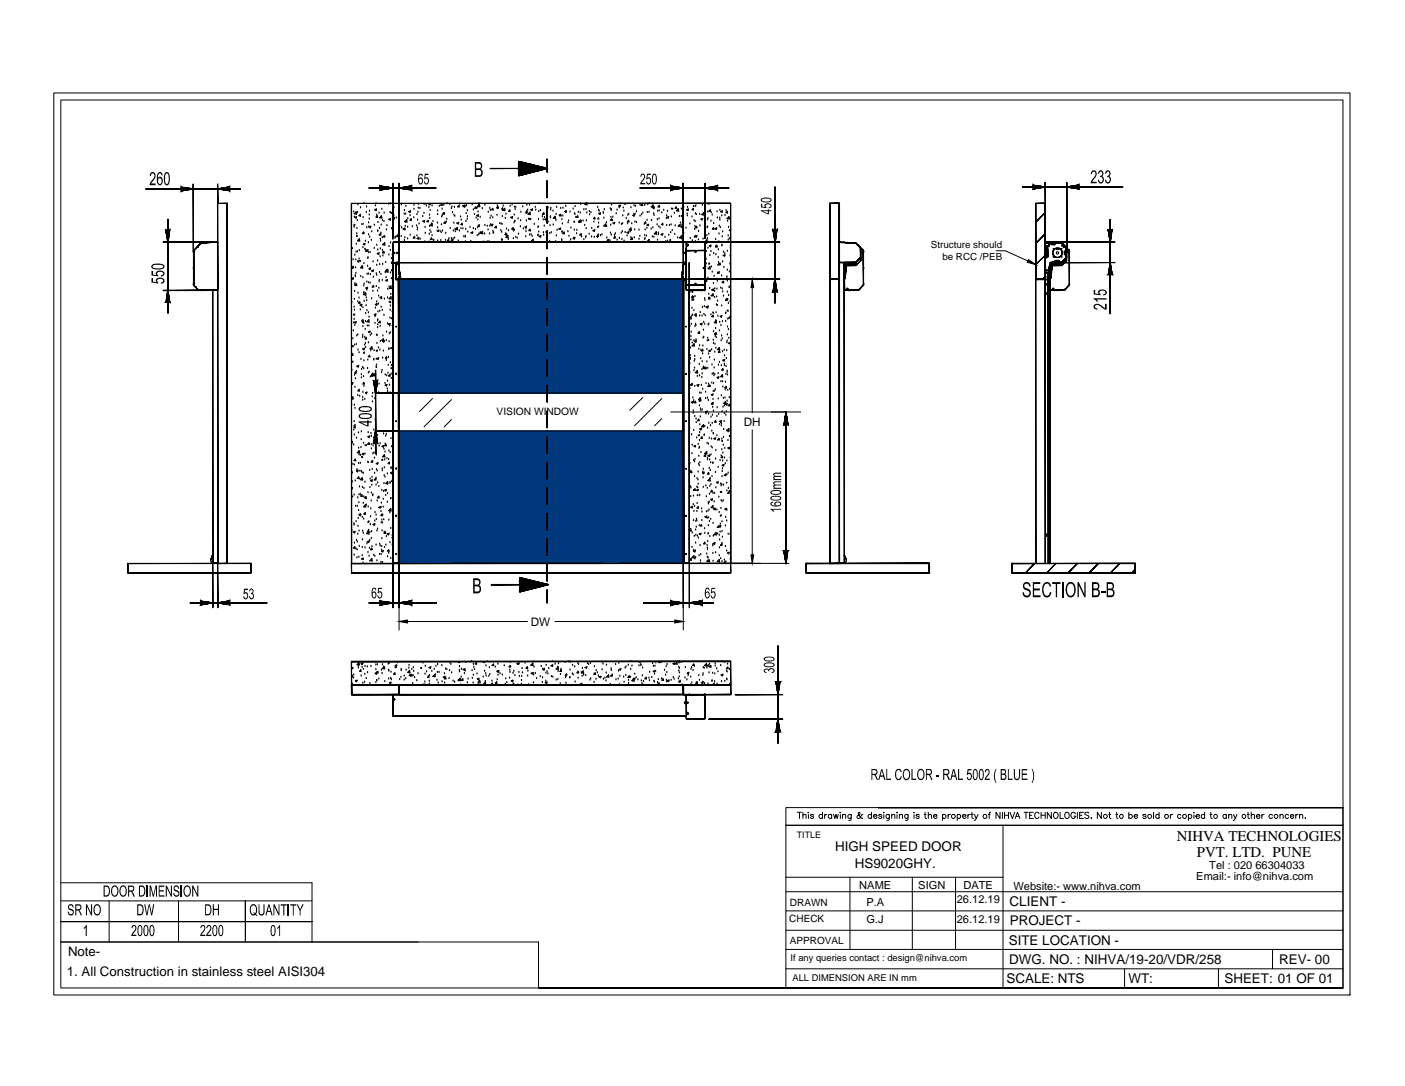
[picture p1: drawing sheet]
<svg xmlns="http://www.w3.org/2000/svg" width="279mm" height="216mm" viewBox="0 0 279 216" stroke-linecap="round" stroke-linejoin="round" font-family="sans-serif">
<defs><g id="words">
<g font-size="3">
<text x="234" y="167.2">NIHVA TECHNOLOGIES</text>
<text x="238" y="170.3">PVT. LTD. PUNE</text>
</g>
<g font-size="2.7">
<text x="166.1" y="169.3">HIGH SPEED DOOR</text>
<text x="170" y="172.5">HS9020GHY.</text>
<text x="200.8" y="180.2">CLIENT -</text>
<text x="200.8" y="183.9">PROJECT -</text>
<text x="200.6" y="187.8">SITE LOCATION -</text>
<text x="200.7" y="191.6">DWG. NO. : NIHVA/19-20/VDR/258</text>
<text x="254.4" y="191.6">REV- 00</text>
<text x="200.2" y="195.4">SCALE: NTS</text>
<text x="224.4" y="195.4">WT:</text>
<text x="243.5" y="195.4">SHEET: 01 OF 01</text>
</g>
<g font-size="2.6">
<text x="13.5" y="190.1">Note-</text>
<text x="13.3" y="194">1. All Construction in stainless steel AISI304</text>
</g>
<g font-size="2.3">
<text x="147.9" y="84.6">DH</text>
<text x="105.6" y="124.4">DW</text>
</g>
<g font-size="2.2">
<text x="240.5" y="172.7">Tel : 020 66304033</text>
<text x="170.9" y="176.7">NAME</text>
<text x="182.6" y="176.7">SIGN</text>
<text x="190.3" y="179.6">26.12.19</text>
<text x="191.6" y="176.7">DATE</text>
<text x="201.5" y="176.9">Website:- www.nihva.com</text>
<text x="237.9" y="174.9">Email:- info@nihva.com</text>
<text x="172.3" y="180.1">P.A</text>
<text x="172.3" y="183.5">G.J</text>
<text x="190.3" y="183.4">26.12.19</text>
</g>
<g font-size="2">
<text x="98.7" y="82.4">VISION WINDOW</text>
<text x="157" y="183.4">CHECK</text>
<text x="157.1" y="180">DRAWN</text>
<text x="157.1" y="187.7">APPROVAL</text>
</g>
<g font-size="1.9">
<text x="185.1" y="49.3">Structure should</text>
<text x="187.4" y="51.8">be RCC /PEB</text>
<text x="157.2" y="191.1">If any queries contact : design@nihva.com</text>
<text x="157.6" y="195.1">ALL DIMENSION ARE IN mm</text>
</g>
<text font-size="1.8" x="158.4" y="166.7">TITLE</text>
</g></defs>
<!-- layer: 0 -->
<g fill="#000">
<path d="M30 34.3l.5-.1 .4 .4-.1 .8-.8 1.1h.9v.3h-1.2l.1-.4 .8-1 .1-.4a.38 .38 0 0 0-.4-.5 .38 .38 0 0 0-.3 .5h-.2zM84.5 34.5h.7v.3h-.6v.6l.1-.1a.64 .64 0 0 1 .6 .3 .64 .64 0 0 1-.1 .7l-.2 .3-.3 .1-.4-.4v-.2h.2a.32 .32 0 0 0 .4 .3 .32 .32 0 0 0 .2-.4l-.1-.3a.26 .26 0 0 0-.2-.2 .26 .26 0 0 0-.3 .2l-.1-.1zM127.4 34.7l.2-.2h.4l.3 .3-.1 .7-.6 .9h.7v.2h-1l.2-.5 .5-.6 .1-.4a.3 .3 0 0 0-.3-.4 .3 .3 0 0 0-.3 .5l-.2-.1zM128.7 34.5h.7v.3h-.6l-.1 .6 .5-.1 .3 .5-.1 .5-.3 .3a.47 .47 0 0 1-.6-.5h.2a.33 .33 0 0 0 .4 .3 .33 .33 0 0 0 .2-.5v-.1a.3 .3 0 0 0-.3-.3 .3 .3 0 0 0-.3 .2l-.2-.1zM217.2 34l.5-.1 .3 .3v.8l-.8 1.1h.9v.3h-1.2l.2-.6 .7-1v-.3a.35 .35 0 0 0-.4-.4 .35 .35 0 0 0-.2 .5h-.3zM218.6 34l.2-.1h.4l.2 .3v.6a.29 .29 0 0 0-.2 .3 .29 .29 0 0 0 .3 .2v.7l-.4 .5h-.4l-.2-.2-.2-.5h.3a.39 .39 0 0 0 .5 .4 .39 .39 0 0 0 .2-.6l-.2-.4h-.3l.4-.7a.34 .34 0 0 0-.4-.4 .34 .34 0 0 0-.2 .5l-.3-.1zM219.9 34.1l.3-.2h.3l.3 .3v.6a.27 .27 0 0 0-.2 .3 .27 .27 0 0 0 .2 .2l.1 .6-.3 .5h-.6l-.3-.6 .2-.1 .1 .3a.37 .37 0 0 0 .6 .1 .37 .37 0 0 0 .1-.5 .39 .39 0 0 0-.5-.4v-.2l.3-.1 .1-.3a.33 .33 0 0 0-.3-.5 .33 .33 0 0 0-.3 .5l-.3-.1zM30.1 55.3h.3v.7l.7 .1-.1-.5 .2-.3 .4-.1 .7 .1 .4 .3v.4l-.2 .3-.5 .1v-.2a.38 .38 0 0 0 .5-.5 .38 .38 0 0 0-.6-.3l-.5 .2a.32 .32 0 0 0-.2 .3 .32 .32 0 0 0 .3 .3l-.1 .2-1.3-.2zM30.1 53.9h.3v.7l.7 .1-.1-.1a.78 .78 0 0 1 1.2-.8l.4 .3 .1 .5-.3 .3-.4 .1 .1-.3a.37 .37 0 0 0 .3-.5 .37 .37 0 0 0-.5-.2l-.4 .1a.32 .32 0 0 0-.3 .3 .32 .32 0 0 0 .3 .3l-.1 .2-1.3-.1zM151.3 40.5h.3v.6l.5 .1-.1-.2 .1-.4 .4-.2 .6 .1 .3 .3v.3l-.3 .3h-.2v-.2a.34 .34 0 0 0 .3-.5 .34 .34 0 0 0-.6-.1h-.1a.32 .32 0 0 0-.3 .3 .32 .32 0 0 0 .2 .3v.2l-1.1-.2zM217.5 57.6h.3v.8h.7l-.2-.4 .3-.4h.9l.4 .1 .2 .4-.1 .3-.5 .3-.1-.2a.38 .38 0 0 0 .4-.5 .38 .38 0 0 0-.5-.2l-.5 .1a.33 .33 0 0 0-.2 .3 .33 .33 0 0 0 .3 .3l-.1 .2-1.3-.2zM217.5 59.3h2.6v.2h-2.1l.4 .5h-.3l-.6-.5z"/>
<path d="M217.5 60.6l.5-.2h.4l1.3 .9v-.9h.4v1.2l-.5-.1-.8-.7-.6-.2a.37 .37 0 0 0-.5 .4 .37 .37 0 0 0 .6 .3l-.1 .2-.6-.2-.1-.2zM153.8 95.9l.3-.2h1.2v.2h-.9a.27 .27 0 0 0-.4 .2 .27 .27 0 0 0 .4 .2h.9v.2h-1a.26 .26 0 0 0-.3 .3 .26 .26 0 0 0 .4 .2h.9v.2h-1.5v-.2h.2l-.3-.4 .3-.2-.2-.2zM153.8 94.1l.3-.1h1.2v.2h-.9a.26 .26 0 0 0-.4 .2 .26 .26 0 0 0 .4 .2h.9v.2h-1a.26 .26 0 0 0-.3 .3 .26 .26 0 0 0 .4 .1h.9v.2h-1.5l.1-.2a.33 .33 0 0 1-.1-.3 .33 .33 0 0 1 .2-.3l-.2-.1zM48.5 117h.8v.3h-.6l-.1 .5 .4-.1 .3 .5v.6l-.3 .4h-.3l-.2-.3-.1-.3h.2a.32 .32 0 0 0 .4 .3 .32 .32 0 0 0 .2-.4v-.1a.33 .33 0 0 0-.2-.4 .33 .33 0 0 0-.4 .1h-.2zM49.7 117.1h.1a.5 .5 0 0 1 .6 .2 .5 .5 0 0 1-.2 .7l.3 .3-.1 .7-.2 .2-.4-.1-.3-.5h.2a.29 .29 0 0 0 .3 .3 .29 .29 0 0 0 .3-.3v-.2a.28 .28 0 0 0-.1-.3 .28 .28 0 0 0-.3 0v-.2a.31 .31 0 0 0 .4-.4 .31 .31 0 0 0-.5-.1l-.1 .2-.1-.1zM75.2 116.9h.8v.2h-.6l-.1 .5a.57 .57 0 0 1 .7 .2 .57 .57 0 0 1 0 .7l-.4 .5-.3-.1-.3-.5 .3-.1v.3a.27 .27 0 0 0 .3 .2 .27 .27 0 0 0 .2-.4v-.3a.31 .31 0 0 0-.2-.3 .31 .31 0 0 0-.3 .2l-.2-.1zM141.5 116.9h.7v.2h-.6l-.1 .6 .5-.2 .3 .6v.5l-.3 .3h-.5l-.2-.5 .2-.1v.2a.31 .31 0 0 0 .5 .2 .31 .31 0 0 0 .1-.5 .31 .31 0 0 0-.2-.4 .31 .31 0 0 0-.4 .2l-.2-.1zM153.2 101.2h2.1v.1h-1.6l.3 .4h-.3zM203.7 115.9l.3-.2 .5 .1 .4 .4v.4h-.2l-.2-.4-.2-.1a.48 .48 0 0 0-.6 .4 .48 .48 0 0 0 .6 .5l.6 .4 .1 .6-.3 .6-.7 .2-.4-.3-.2-.7 .2-.1 .1 .5 .6 .2 .3-.1 .1-.6-1.2-.7-.1-.6zM205.4 115.7h1.5v.4h-1.3v.9h1.2v.4h-1.2v.9h1.3v.4h-1.5zM207.5 116l.4-.3h.5l.4 .2 .2 .4v.3l-.2 .1-.3-.6-.4-.1-.5 .5-.1 1.3 .4 .5 .5 .1 .4-.7 .3 .1-.2 .5-.5 .5-.7-.2-.3-.4-.2-1.5zM209.2 115.7h1.7v.4h-.7v2.6h-.2v-2.6h-.8z"/>
<path d="M214.3 115.7h.2l1.1 2.4v-2.4h.3v3h-.3l-1.1-2.3v2.3h-.2zM219 117.5h.8v.3h-.8zM151.9 133.1l.4-.2h.3l.3 .2 .2-.2h.6l.3 .3v.3l-.4 .3h-.2v-.2a.34 .34 0 0 0 .4-.4 .34 .34 0 0 0-.6-.1l-.2 .1v.3l-.2-.1-.1-.2-.2-.1a.27 .27 0 0 0-.4 .2 .27 .27 0 0 0 .4 .3l-.1 .2-.3-.1a.4 .4 0 0 1-.2-.6zM176.3 152.9h.1v1.9h.8v.3h-.9zM178.2 153.1l.3-.2h.4l.4 .5-.2 .1-.2-.4h-.4l-.2 .2-.1 1 .3 .5a.44 .44 0 0 0 .5 0 .44 .44 0 0 0 .1-.5l.3 .1-.1 .1-.4 .6h-.4l-.3-.2-.2-.6v-.7zM181.3 152.9h.2v1.9h.7v.3h-.9zM186.2 154.1h.5v.3h-.5zM190.5 152.9h.2v1.9h.8v.3h-1zM192.4 152.9h.8v.2h-.6l-.1 .6a.62 .62 0 0 1 .7 .2 .62 .62 0 0 1 0 .8l-.2 .4h-.4l-.3-.2v-.4h.1l.1 .1a.28 .28 0 0 0 .3 .3 .28 .28 0 0 0 .2-.4l.1-.3a.3 .3 0 0 0-.3-.3 .3 .3 0 0 0-.3 .2l-.2-.1zM195.9 153.1l.5-.2 .4 .3-.1 .8-.6 .8h.7v.3h-1l.1-.5 .6-.8 .1-.3a.31 .31 0 0 0-.3-.4 .31 .31 0 0 0-.3 .4h-.2zM198 152.9h.1l-.2 1v.8l.2 1-.2-.2-.3-1 .1-.8zM200.4 152.9h.2v1.9h.8v.3h-1z"/>
<path d="M201.6 152.9h.2v1.6l.4 .3a.55 .55 0 0 0 .4-.7v-1.2h.2l-.1 1.9-.3 .3h-.4l-.3-.2-.1-.4zM203.2 152.9h1.1v.2h-.9v.7h.8v.3h-.8v.7h.9v.3h-1.1zM205.2 152.9l.2 .1 .2 .8v1l-.3 .9-.1-.1 .2-.7 .1-.9zM29.7 176.1h.3l.5 1.8 .4-1.8h.3v2.2h-.2v-1.9l-.4 1.9h-.2l-.4-1.9v1.9h-.3zM31.6 176.1h1.1v.2h-1v.7h.9v.2h-.9v.8h1v.3h-1.1zM33 176.1h.2l.8 1.7v-1.7h.2v2.2h-.2l-.8-1.8v1.8h-.2zM34.7 176.2l.3-.2 .4 .1 .2 .4v.2h-.2a.35 .35 0 0 0-.3-.5 .35 .35 0 0 0-.4 .4 .35 .35 0 0 0 .4 .3l.5 .4v.7l-.3 .3h-.5l-.4-.6v-.2h.3l.1 .4 .3 .1a.44 .44 0 0 0 .4-.5 .44 .44 0 0 0-.6-.3l-.4-.3zM38.2 176.1h.2l.8 1.7v-1.7h.2v2.2h-.2l-.8-1.8v1.8h-.2zM51.4 179.8h.2v1.7l.4 .2a.46 .46 0 0 0 .4-.7v-1.2h.2v1.8l-.3 .4-.6-.1-.3-.4zM13.7 179.9l.3-.2 .3 .1 .3 .4v.2h-.1a.37 .37 0 0 0-.3-.5 .37 .37 0 0 0-.4 .4 .37 .37 0 0 0 .3 .4l.6 .4-.2 .7-.3 .2h-.3l-.3-.2-.2-.5h.3l.1 .4h.4a.4 .4 0 0 0 .3-.5 .4 .4 0 0 0-.5-.2l-.5-.5zM17.1 179.8h.2l.8 1.7v-1.7h.2v2.2h-.2l-.8-1.8v1.8h-.2zM17.1 183.9h.2v2.2h-.3v-1.8l-.3 .4v-.3z"/>
<path d="M26.4 184l.4-.1 .3 .4v.5l-.7 1h.7v.3h-1l.2-.6 .5-.6 .1-.3a.31 .31 0 0 0-.3-.5 .31 .31 0 0 0-.2 .5l-.3-.1zM28.7 179.8h.2l.3 1.9 .4-1.9h.2l.3 1.9 .4-1.9h.2l-.4 2.2h-.3l-.3-2-.4 2h-.2zM40.1 184l.5-.1 .2 .4-.1 .7-.6 .8h.7v.3h-1l.2-.7 .6-.7v-.4a.31 .31 0 0 0-.4-.1 .31 .31 0 0 0-.2 .4l-.1-.1v-.2zM41.3 184l.5-.1 .2 .4-.1 .8-.6 .7h.7v.3h-1l.2-.6 .6-.8v-.3a.32 .32 0 0 0-.4-.3 .32 .32 0 0 0-.2 .5l-.2-.1v-.2zM42.3 179.8h.2v.9h.8v-.9h.2v2.2h-.2v-1.1h-.8v1.1h-.2zM54.4 179.8h.2l.8 1.7v-1.7h.2v2.2h-.2l-.8-1.8v1.8h-.2zM55.6 183.9h.1v2.2h-.2v-1.8l-.4 .4v-.3zM55.8 179.8h1.2v.2h-.5v2h-.2v-2h-.5zM57.7 179.8h1.2v.2h-.5v2h-.2v-2h-.5zM59 179.8h.2l.5 1 .4-1h.3l-.6 1.2v1h-.2v-1z"/>
<path d="M31.4 34.4l.3-.2a.54 .54 0 0 1 .6 .7h-.2l-.2-.4h-.2l-.3 .4v.6l.2-.3a.66 .66 0 0 1 .7 .2 .66 .66 0 0 1 .1 .7l-.4 .7h-.4l-.3-.3-.1-1.5zM31.7 35.4l-.3 .3 .1 .5a.33 .33 0 0 0 .4 .4 .33 .33 0 0 0 .2-.5v-.2a.39 .39 0 0 0-.4-.5z"/>
<path d="M32.8 34.4l.1-.1a.76 .76 0 0 1 .9 1l-.2 1.2a.49 .49 0 0 1-.6 .3 .49 .49 0 0 1-.3-.6l-.1-1.1zM33 34.5l-.2 .5 .1 1.3a.28 .28 0 0 0 .3 .3 .28 .28 0 0 0 .3-.4v-1.3a.38 .38 0 0 0-.5-.4z"/>
<path d="M83.3 34.7l.5-.2 .3 .5h-.2a.29 .29 0 0 0-.4-.2 .29 .29 0 0 0-.2 .4v.3l.2-.2a.44 .44 0 0 1 .5 .1 .44 .44 0 0 1 .1 .5v.5l-.3 .2a.57 .57 0 0 1-.6-.7v-.8zM83.4 35.6v.5a.3 .3 0 0 0 .3 .4 .3 .3 0 0 0 .2-.5v-.2a.29 .29 0 0 0-.1-.3 .29 .29 0 0 0-.4 .1z"/>
<path d="M94.4 32.2l1.3 .1 .2 .6-.1 .4a.29 .29 0 0 0-.1 .3 .29 .29 0 0 0 .2 .3l.1 .7-.3 .5-1.3 .1zM94.7 32.5v1h.5a.47 .47 0 0 0 .4-.5 .47 .47 0 0 0-.5-.5zM94.7 33.8v1h.8l.2-.3v-.5l-.3-.2z"/>
<path d="M129.8 34.7l.2-.2a.75 .75 0 0 1 .6 .9v.8l-.3 .4a.63 .63 0 0 1-.6-.9zM130 34.7l-.2 .6 .1 .8a.27 .27 0 0 0 .2 .4 .27 .27 0 0 0 .3-.4v-.9a.38 .38 0 0 0-.4-.5z"/>
<path d="M30.1 52.8l.6-.4h1.4l.5 .3 .1 .5-.6 .3-1.2 .1-.7-.3zM30.5 52.7a.39 .39 0 0 0 0 .6 .39 .39 0 0 0 .5 0h1a.36 .36 0 0 0 .5-.4 .36 .36 0 0 0-.6-.3z"/>
<path d="M151.3 39.6l.7-.3 1 .1a.44 .44 0 0 1 .4 .5 .44 .44 0 0 1-.5 .3h-1.2a.42 .42 0 0 1-.4-.6zM151.5 39.7v.2l.3 .1h1.1a.26 .26 0 0 0 .3-.2 .26 .26 0 0 0-.3-.3h-1z"/>
<path d="M151.3 41.8h1.4v-.2h.2v.2h.5v.2h-.5v.6h-.2l-1.4-.7zM151.7 42l1 .4v-.4z"/>
<path d="M71.4 82.5l.6-.3h1.3l.6 .2v.5l-.5 .4h-1.3l-.7-.3zM71.7 82.5a.44 .44 0 0 0 .1 .5 .44 .44 0 0 0 .5 .1l1.2-.1a.31 .31 0 0 0 .2-.5 .31 .31 0 0 0-.5-.1h-1.1z"/>
<path d="M71.4 81.1l.6-.3 1.1-.1 .5 .1 .3 .3v.5l-.6 .3h-1.1l-.5-.1a.5 .5 0 0 1-.3-.7zM71.7 81.1a.3 .3 0 0 0-.1 .4 .3 .3 0 0 0 .4 .1h1.3a.33 .33 0 0 0 .4-.3 .33 .33 0 0 0-.4-.3z"/>
<path d="M71.3 83.8h1.7v-.2h.3v.2h.6v.2h-.6v.8h-.3l-1.7-.8zM71.8 84l1.2 .6v-.6z"/>
<path d="M153.3 99.9l.4-.2v.2a.27 .27 0 0 0-.3 .3 .27 .27 0 0 0 .4 .2l.4 .1a.49 .49 0 0 1-.1-.6 .49 .49 0 0 1 .7-.2l.5 .3v.4l-.2 .2-1.1 .1-.6-.3a.33 .33 0 0 1-.1-.5zM154.3 99.9v.1a.39 .39 0 0 0 .2 .5 .39 .39 0 0 0 .5-.1 .32 .32 0 0 0 0-.4 .32 .32 0 0 0-.4-.1z"/>
<path d="M153.3 98.7l.9-.2 .9 .2a.41 .41 0 0 1 .2 .5 .41 .41 0 0 1-.5 .3l-1.2-.1a.39 .39 0 0 1-.4-.2 .39 .39 0 0 1 .1-.5zM153.5 98.9l-.1 .2 .3 .2h1a.31 .31 0 0 0 .4-.3 .31 .31 0 0 0-.4-.3z"/>
<path d="M153.2 97.7l.8-.3 1.1 .2a.44 .44 0 0 1 .2 .5 .44 .44 0 0 1-.6 .2h-1.2l-.3-.3zM153.5 97.7a.37 .37 0 0 0 .1 .4 .37 .37 0 0 0 .4 .1l.9-.1a.28 .28 0 0 0 .2-.3 .28 .28 0 0 0-.4-.2z"/>
<path d="M74 117l.2-.1a.4 .4 0 0 1 .5 0 .4 .4 0 0 1 .1 .4l-.1 .1a.29 .29 0 0 0-.4-.4 .29 .29 0 0 0-.2 .5v.3l.1-.1a.51 .51 0 0 1 .6 .1 .51 .51 0 0 1 .1 .5l-.1 .3a.48 .48 0 0 1-.6 .3 .48 .48 0 0 1-.3-.6zM74.2 117.9l-.1 .4a.32 .32 0 0 0 .4 .5 .32 .32 0 0 0 .2-.5l-.1-.3a.25 .25 0 0 0-.2-.2 .25 .25 0 0 0-.2 .1z"/>
<path d="M94.1 115h1.2l.3 .6-.2 .5a.37 .37 0 0 0 .2 .6l.1 .6-.3 .5-.4 .2h-.9zM94.4 115.3v.9h.4a.45 .45 0 0 0 .5-.4 .45 .45 0 0 0-.5-.5zM94.4 116.6v1h.8l.2-.3-.1-.6z"/>
<path d="M140.4 117l.1-.2 .4 .1 .2 .4-.2 .1a.26 .26 0 0 0-.2-.4 .26 .26 0 0 0-.3 .4l-.1 .4 .1-.1a.54 .54 0 0 1 .7 .1 .54 .54 0 0 1 0 .7l-.3 .5-.4-.1-.2-.3v-1zM140.5 117.8l-.1 .7a.3 .3 0 0 0 .4 .3 .3 .3 0 0 0 .2-.5v-.1a.31 .31 0 0 0-.2-.3 .31 .31 0 0 0-.3-.1z"/>
<path d="M212.2 116.1l.4-.4h.4l.5 .2 .3 .5 .1 1.4-.2 .5-.5 .4-.7-.1-.5-.5-.1-1.1zM212.5 116.2l-.3 .7v.9l.4 .5 .4 .1 .4-.3 .2-.4v-1.1l-.5-.5-.3-.1z"/>
<path d="M217.2 115.7l1.2 .2 .2 .5v.5a.24 .24 0 0 0-.2 .3 .24 .24 0 0 0 .2 .2l.1 .7-.2 .5-1.3 .1zM217.5 116.1v.9h.4a.45 .45 0 0 0 .4-.5 .45 .45 0 0 0-.5-.4zM217.5 117.3v1h.8l.1-.2-.1-.6z"/>
<path d="M220.1 115.7l1.2 .2 .3 .5-.2 .5a.37 .37 0 0 0 .2 .6v.6l-.3 .5-1.2 .1zM220.3 116.1v.9h.5a.45 .45 0 0 0 .5-.5 .45 .45 0 0 0-.5-.4zM220.3 117.3v1h.9l.1-.5a.44 .44 0 0 0-.5-.5z"/>
<path d="M151.9 132l.7-.3h.8l.4 .2a.45 .45 0 0 1 .1 .5 .45 .45 0 0 1-.5 .2l-1.3-.1-.2-.2zM152.2 132a.44 .44 0 0 0 .2 .4 .44 .44 0 0 0 .5 0h.6a.24 .24 0 0 0 .3-.2 .24 .24 0 0 0-.3-.3h-.6z"/>
<path d="M151.9 130.8l.6-.3h.9l.6 .3v.3l-.5 .4h-1.1l-.5-.3zM152.2 130.8a.46 .46 0 0 0 .2 .5 .46 .46 0 0 0 .5 0h.5a.31 .31 0 0 0 .4-.3 .31 .31 0 0 0-.4-.2z"/>
<path d="M173.3 152.9h.9l.2 .2 .1 .6-.4 .4 .2 .1 .3 .9h-.2l-.6-1h-.3v1h-.2zM173.5 153.1v.7h.4a.36 .36 0 0 0 .4-.3 .36 .36 0 0 0-.3-.4z"/>
<path d="M175.2 152.9h.3l.6 2.2h-.3l-.1-.7h-.7l-.1 .7h-.2zM175.3 153.1l-.2 1.1h.5z"/>
<path d="M179.7 153.1l.2-.2h.6l.4 .5v1.2l-.5 .5h-.4l-.4-.4-.1-1zM179.9 153.2l-.2 .5v.5l.4 .6h.4l.2-.3 .1-.8-.1-.3a.47 .47 0 0 0-.8-.2z"/>
<path d="M182.7 153l.6-.1 .5 .5v1.1l-.5 .6h-.5l-.4-.6v-.9zM182.8 153.2l-.2 .4 .1 1a.51 .51 0 0 0 .7 .2 .51 .51 0 0 0 .2-.7l-.1-.9-.2-.1z"/>
<path d="M184.1 152.9h1l.2 .2v.6l-.4 .4 .5 1h-.2l-.6-1h-.3v1h-.2zM184.3 153.1v.7h.5a.36 .36 0 0 0 .3-.3 .36 .36 0 0 0-.3-.4z"/>
<path d="M187.6 152.9h.6a.61 .61 0 0 1 .6 .5 .61 .61 0 0 1-.4 .7l.5 1h-.2l-.6-1h-.3v1h-.2zM187.8 153.1v.7h.4a.36 .36 0 0 0 .4-.3 .36 .36 0 0 0-.4-.4z"/>
<path d="M189.5 152.9h.3l.6 2.2h-.3l-.1-.7h-.7l-.1 .7h-.2zM189.6 153.1l-.2 1.1h.5z"/>
<path d="M193.7 153a.61 .61 0 0 1 .6 .1 .61 .61 0 0 1 .1 .7v.7l-.1 .4a.44 .44 0 0 1-.6 .1 .44 .44 0 0 1-.2-.5l-.1-1zM193.8 153.1l-.2 .7 .1 .8a.28 .28 0 0 0 .3 .3 .28 .28 0 0 0 .2-.4v-1a.33 .33 0 0 0-.4-.4z"/>
<path d="M194.8 153l.1-.1a.47 .47 0 0 1 .7 .5v1.2l-.2 .5h-.4l-.2-.2-.2-.5v-.8zM195 153.1l-.2 .3 .1 1.1a.28 .28 0 0 0 .3 .4 .28 .28 0 0 0 .2-.4v-1a.32 .32 0 0 0-.4-.4z"/>
<path d="M199 152.9h.8l.3 .3v.5l-.3 .2 .3 .3v.5l-.3 .4h-.8zM199.2 153.1v.7h.3a.32 .32 0 0 0 .4-.4 .32 .32 0 0 0-.4-.3zM199.2 154v.8h.4a.38 .38 0 0 0 .3-.4 .38 .38 0 0 0-.4-.4z"/>
<path d="M20.6 176.1h.8l.4 .4v1.2l-.4 .5-.8 .1zM20.8 176.3v1.7h.4l.4-.4v-.9l-.2-.4z"/>
<path d="M22.4 176.1l.3-.1 .4 .1 .4 .6-.1 1.1-.5 .5-.4-.1-.4-.5v-.8zM22.5 176.4l-.2 .5v.6l.3 .5a.53 .53 0 0 0 .6-.1 .53 .53 0 0 0 .1-.6l-.1-.8a.42 .42 0 0 0-.7-.1z"/>
<path d="M23.9 176.3l.4-.3h.3l.5 .5 .1 .9-.2 .6-.3 .3-.5-.1-.4-.5-.1-.7zM24.2 176.4l-.3 .6 .1 .6 .2 .4h.4l.4-.4v-.9l-.4-.4z"/>
<path d="M25.5 176.1h.9l.2 .1 .1 .8-.4 .2 .5 1.1h-.2l-.5-1h-.4v1h-.2zM25.7 176.3v.7l.7-.1v-.6z"/>
<path d="M27.6 176.1h.8l.4 .4 .1 1.1-.5 .6-.8 .1zM27.8 176.3v1.7h.5l.3-.4v-.9l-.2-.4z"/>
<path d="M36.8 176.1l.3-.1 .4 .1 .4 .6-.1 1.2-.5 .4-.4-.1-.4-.6v-.9zM36.9 176.4l-.2 .5v.7l.2 .4h.4l.4-.4v-.9l-.4-.4z"/>
<path d="M15 179.8h.7a.64 .64 0 0 1 .5 .6 .64 .64 0 0 1-.4 .6l.5 1h-.2l-.5-1h-.4v1h-.2zM15.2 180v.7h.4a.36 .36 0 0 0 .4-.3 .36 .36 0 0 0-.4-.4z"/>
<path d="M18.8 180l.3-.2 .4-.1 .5 .5v1.2l-.5 .6h-.4l-.4-.4-.1-.8zM19 180.1l-.2 .7 .2 .8a.57 .57 0 0 0 .7-.1 .57 .57 0 0 0 .1-.7v-.5l-.3-.3z"/>
<path d="M27.3 179.8h.8l.4 .4v1.2l-.4 .5-.8 .1zM27.5 180v1.7h.4l.4-.4v-.9l-.2-.3z"/>
<path d="M27.5 184.1l.4-.2 .4 .4v1.2l-.2 .4a.44 .44 0 0 1-.5 .1 .44 .44 0 0 1-.2-.5l-.1-.9zM27.7 184.1l-.2 .8 .1 .8a.29 .29 0 0 0 .4 .1 .29 .29 0 0 0 .1-.4v-1.1l-.1-.2z"/>
<path d="M28.7 184.1l.2-.2a.98 .98 0 0 1 .6 1.2l-.1 .8a.52 .52 0 0 1-.7 .1 .52 .52 0 0 1-.2-.6zM28.9 184.1l-.2 .4 .1 1.2a.32 .32 0 0 0 .4 .1 .32 .32 0 0 0 .1-.4v-.9a.29 .29 0 0 0-.1-.3 .29 .29 0 0 0-.3-.1z"/>
<path d="M29.9 184l.4-.1 .4 .5v1.2l-.4 .5-.3-.1-.3-.4v-1zM30.1 184.1l-.2 .4 .1 1.1a.29 .29 0 0 0 .3 .3 .29 .29 0 0 0 .2-.4v-1a.28 .28 0 0 0-.1-.3 .28 .28 0 0 0-.3-.1z"/>
<path d="M40.8 179.8h.8l.4 .4v1.1l-.4 .6-.8 .1zM41 180v1.7h.4l.3-.1 .1-.3v-.9l-.3-.4z"/>
<path d="M42.4 184.1a.46 .46 0 0 1 .5-.1 .46 .46 0 0 1 .3 .5v1.2l-.3 .4h-.3l-.2-.2-.2-.4zM42.5 184.3l-.1 1.2a.31 .31 0 0 0 .4 .4 .31 .31 0 0 0 .2-.5v-1a.27 .27 0 0 0-.2-.3 .27 .27 0 0 0-.3 .2z"/>
<path d="M43.6 184.1l.2-.2a.87 .87 0 0 1 .6 1v.7l-.2 .4-.5 .1-.3-.7v-.8zM43.8 184.1l-.2 .8 .1 .8a.29 .29 0 0 0 .4 .1 .29 .29 0 0 0 .1-.4v-1.1l-.1-.2z"/>
<path d="M49.9 180l.4-.3 .6 .2 .2 .6-.1 1a.25 .25 0 0 0-.1 .3 .25 .25 0 0 0 .3 .1l-.2 .2a.28 .28 0 0 0-.2-.2 .28 .28 0 0 0-.3 .1l-.4-.1-.4-.5v-.9zM50.2 180l-.3 .3v.5l.2 .8a.34 .34 0 0 0 .5 .1l-.2-.1 .1-.2a.19 .19 0 0 0 .3 .2 .19 .19 0 0 0 .1-.3v-.8l-.1-.3-.3-.2z"/>
<path d="M53.4 179.8h.2l.6 2.2h-.2l-.2-.7h-.6l-.2 .7h-.2zM53.5 180l-.3 1.1h.5z"/>
<path d="M54 184l.5-.1 .3 .7-.1 1.2-.3 .3-.4-.1-.2-.4v-.8zM54.2 184.1l-.2 .5v.9a.3 .3 0 0 0 .4 .4 .3 .3 0 0 0 .2-.4v-1.2l-.3-.2z"/>
</g>
<path d="M211.4 115.7v3" fill="none" stroke="#000" stroke-width=".3"/>
<g fill="#000" stroke="#000" stroke-width=".2">
<path d="M149.6 55.5l.3 1.7h-.6zM204.5 51.6l1.5 1-1.7-.5zM149.3 110.3h.6l-.3 1.7zM79.4 123.6l1.7-.3v.6zM134.2 123.3l1.7 .3-1.7 .3z"/>
<path d="M29 37.5h9.4zM29 37.6l9.4-.1zM38.4 37.5h4.9zM38.4 37.6l4.9-.1zM43.3 37.5h4.5zM43.3 37.6l4.5-.1z"/>
<path d="M36.1 38l2.3-.5zM36.1 37.9l2.3-.4zM36.1 37.2v.8zM36.1 37.2v.7zM36.1 37.2l2.3 .3zM36.1 37.2l2.3 .4z"/>
<path d="M36.1 38l2.3-.5zM36.1 37.9l2.3-.4zM36.1 37.2v.8zM36.1 37.2v.7z"/>
<path d="M43.3 37.5l2.4-.3zM43.3 37.6l2.4-.4zM45.7 37.2v.8zM45.6 37.2l.1 .8zM43.3 37.6l2.4 .4zM43.3 37.5l2.3 .4z"/>
<path d="M43.3 37.5l2.4-.3zM43.3 37.6l2.4-.4zM45.7 37.2v.7zM45.6 37.2l.1 .7z"/>
<path d="M73.3 37.4h4.8zM73.3 37.4h4.8zM78.1 37.4h1.3zM78.1 37.4h1.3zM79.4 37.4h7.3zM79.4 37.4h7.3z"/>
<path d="M75.7 37l2.4 .4zM75.6 36.9l2.5 .5zM75.6 36.9l.1 .8zM75.6 36.9v.9zM75.7 37.7l-.1 .1 2.5-.4zM75.6 37.8l2.5-.4z"/>
<path d="M75.7 37l2.4 .4zM75.6 36.9l2.5 .5zM75.6 36.9l.1 .8zM75.6 36.9l.1 .8z"/>
<path d="M79.4 37.4l2.4 .3zM79.4 37.4l2.5 .4zM81.8 37l.1 .8zM81.9 36.9v.9zM79.4 37.4l2.5-.5zM79.4 37.4l2.5-.5z"/>
<path d="M79.4 37.4l2.4 .3zM79.4 37.4l2.5 .4zM81.8 37l.1 .8zM81.8 37l.1 .8z"/>
<path d="M97.5 33.5h11.3zM97.5 33.5h11.3z"/>
<path d="M103.4 32.2l-.2 .3zM103.4 32.2l-.2 .3z"/>
<path d="M103.1 32.6l.4-.4zM103.5 32.2l-.3 .4z"/>
<path d="M103.1 32.7l.5-.5zM103.6 32.2l-.4 .5z"/>
<path d="M103.1 32.8l.6-.6zM103.7 32.2l-.5 .6z"/>
<path d="M103.7 32.2l-.5 .7zM103.7 32.2l-.5 .7z"/>
<path d="M103.1 32.9l.7-.7zM103.8 32.2l-.6 .8z"/>
<path d="M103.9 32.2l-.7 .8zM103.9 32.2l-.7 .8z"/>
<path d="M103.1 33.1l.9-.8zM104 32.3l-.8 .8z"/>
<path d="M103.1 33.2l.9-.9zM104 32.3l-.8 .9z"/>
<path d="M103.1 33.3l1-1zM104.1 32.3l-.9 1z"/>
<path d="M103.1 33.3l1.1-1zM104.2 32.3l-1 1.1z"/>
<path d="M103.1 33.4l1.1-1.1zM104.2 32.3l-1 1.2z"/>
<path d="M104.3 32.3l-1.1 1.3zM104.3 32.3l-1.1 1.3z"/>
<path d="M103.1 33.6l1.2-1.2zM104.3 32.4l-1.1 1.2z"/>
<path d="M103.1 33.7l1.3-1.3zM104.4 32.4l-1.2 1.3z"/>
<path d="M103.1 33.8l1.4-1.4zM104.5 32.4l-1.3 1.4z"/>
<path d="M103.1 33.9l1.4-1.5zM104.5 32.4l-1.3 1.5z"/>
<path d="M103.1 33.9l1.5-1.4zM104.6 32.5l-1.4 1.5z"/>
<path d="M103.1 34l1.6-1.5zM104.7 32.5l-1.5 1.6z"/>
<path d="M103.1 34.1l1.7-1.6zM104.8 32.5l-1.6 1.6z"/>
<path d="M103.1 34.2l1.7-1.7zM104.8 32.5l-1.6 1.7z"/>
<path d="M103.1 34.3l1.8-1.8zM104.9 32.5l-1.7 1.8z"/>
<path d="M103.1 34.4l1.9-1.9zM105 32.5l-1.8 1.9z"/>
<path d="M103.1 34.4l1.9-1.9zM105 32.5l-1.8 2z"/>
<path d="M103.1 34.5l2-2zM105.1 32.5l-1.9 2.1z"/>
<path d="M105.1 32.6l-1.9 2.1zM105.1 32.6l-1.9 2.1z"/>
<path d="M103.1 34.7l2.1-2.1zM105.2 32.6l-2 2.1z"/>
<path d="M105.3 32.6l-2.1 2.2zM105.3 32.6l-2.1 2.2z"/>
<path d="M103.1 34.9l2.3-2.3zM105.4 32.6l-2.2 2.3z"/>
<path d="M103.2 34.9l5.6-1.4zM103.2 35l5.6-1.5z"/>
<path d="M103.2 34.9l2.2-2.3zM105.4 32.6l-2.2 2.3z"/>
<path d="M103.1 32.1l.1 2.8zM103.1 32.1l.1 2.8z"/>
<path d="M103.3 34.8l2.2-2.1zM105.5 32.7l-2.1 2.2z"/>
<path d="M103.4 34.8l2.2-2.1zM105.6 32.7l-2.2 2.2z"/>
<path d="M105.6 32.7l-2 2.1zM105.6 32.7l-2 2.1z"/>
<path d="M103.7 34.8l2-2.1zM105.7 32.7l-2 2.1z"/>
<path d="M105.8 32.7l-2 2.1zM105.8 32.7l-2 2.1z"/>
<path d="M103.9 34.7l2-1.9zM105.9 32.8l-2 1.9z"/>
<path d="M104 34.7l1.9-1.9zM105.9 32.8l-1.9 1.9z"/>
<path d="M104.1 34.7l1.9-1.9zM106 32.8l-1.8 1.9z"/>
<path d="M106 32.8l-1.7 1.9zM106 32.8l-1.7 1.9z"/>
<path d="M104.3 34.6l1.8-1.8zM106.1 32.8l-1.7 1.8z"/>
<path d="M104.5 34.6l1.7-1.8zM106.2 32.8l-1.7 1.8z"/>
<path d="M104.5 34.5l1.7-1.7zM106.2 32.8l-1.6 1.8z"/>
<path d="M104.6 34.5l1.7-1.6zM104.7 34.5l1.7-1.6z"/>
<path d="M106.4 32.9l-1.6 1.6zM106.4 32.9l-1.6 1.6z"/>
<path d="M104.9 34.4l1.6-1.5zM106.5 32.9l-1.6 1.6z"/>
<path d="M106.5 32.9l-1.4 1.5zM106.5 32.9l-1.4 1.5z"/>
<path d="M105.1 34.4l1.5-1.4zM106.6 33l-1.5 1.4z"/>
<path d="M105.2 34.4l1.5-1.4zM106.7 33l-1.4 1.4z"/>
<path d="M106.7 33l-1.3 1.4zM106.7 33l-1.3 1.4z"/>
<path d="M105.4 34.3l1.4-1.3zM106.8 33l-1.3 1.4z"/>
<path d="M105.6 34.3l1.2-1.3zM106.8 33l-1.2 1.3z"/>
<path d="M105.7 34.2l1.2-1.2zM106.9 33l-1.2 1.3z"/>
<path d="M105.8 34.2l1.2-1.2zM107 33l-1.2 1.2z"/>
<path d="M105.9 34.2l1.1-1.2zM107 33l-1.1 1.2z"/>
<path d="M106 34.2l1.1-1.1zM107.1 33.1l-1 1.1z"/>
<path d="M107.2 33.1l-1 1.1zM107.2 33.1l-1 1.1z"/>
<path d="M106.2 34.1l1.1-1zM107.3 33.1l-1 1z"/>
<path d="M107.3 33.1l-.9 1zM107.3 33.1l-.9 1z"/>
<path d="M106.5 34l.9-.9zM107.4 33.1l-.9 1z"/>
<path d="M107.4 33.1l-.8 1zM107.4 33.1l-.8 1z"/>
<path d="M106.7 34l.9-.8zM107.6 33.2l-.8 .9z"/>
<path d="M107.6 33.2l-.7 .8zM107.6 33.2l-.7 .8z"/>
<path d="M106.9 33.9l.8-.7zM107.7 33.2l-.7 .8z"/>
<path d="M107 33.9l.7-.7zM107.7 33.2l-.6 .7z"/>
<path d="M107.1 33.9l.7-.6zM107.8 33.3l-.6 .6z"/>
<path d="M107.3 33.9l.6-.6zM107.9 33.3l-.6 .6z"/>
<path d="M107.9 33.3l-.5 .6zM107.9 33.3l-.5 .6z"/>
<path d="M107.5 33.8l.5-.5zM108 33.3l-.5 .6z"/>
<path d="M107.6 33.8l.5-.5zM108.1 33.3l-.5 .5z"/>
<path d="M107.7 33.7l.4-.4zM108.1 33.3l-.3 .5z"/>
<path d="M107.9 33.7l.3-.4zM108.2 33.3l-.3 .5z"/>
<path d="M107.9 33.7l.4-.4zM108.3 33.3l-.3 .4z"/>
<path d="M103.2 32.1l5.6 1.4zM103.2 32.1l5.6 1.4z"/>
<path d="M108.8 31.6v2.6zM108.8 31.6v2.6z"/>
<path d="M108.8 35.9v3.4zM108.8 35.9v3.4z"/>
<path d="M133.4 37l2.5 .4zM133.4 36.9l2.5 .5zM133.4 36.9v.8zM133.4 36.9v.9zM133.4 37.7l2.5-.3zM133.4 37.8l2.5-.4z"/>
<path d="M133.4 37l2.5 .4zM133.4 36.9l2.5 .5zM133.4 36.9v.8zM133.4 36.9v.8z"/>
<path d="M140.2 37.4l2.4 .3zM140.2 37.4l2.5 .4zM142.6 37l.1 .8zM142.7 36.9v.9zM140.2 37.4l2.5-.5zM140.2 37.4l2.5-.5z"/>
<path d="M140.2 37.4l2.4 .3zM140.2 37.4l2.5 .4zM142.6 37l.1 .8zM142.6 37l.1 .8z"/>
<path d="M140.2 37.4h4.8zM140.2 37.4h4.8zM135.9 37.4h4.3zM135.9 37.4h4.3zM127.2 37.4h8.7zM127.2 37.4h8.7z"/>
<path d="M205.5 37.6l2.3-.4zM205.5 37.6l2.3-.4zM205.5 36.8v.8zM205.5 36.8v.7zM205.5 36.8l2.3 .4zM205.5 36.9l2.3 .3z"/>
<path d="M205.5 37.6l2.3-.4zM205.5 37.6l2.3-.4zM205.5 36.8v.8zM205.5 36.8v.7z"/>
<path d="M212.1 37.2l2.4-.4zM212.2 37.2l2.3-.4zM214.5 36.8v.8zM214.5 36.9v.7zM212.1 37.2l2.4 .4zM212.1 37.2l2.4 .3z"/>
<path d="M212.1 37.2l2.4-.4zM212.2 37.2l2.3-.4zM214.5 36.8v.7zM214.5 36.9v.6z"/>
<path d="M212.2 37.2h11.1zM212.2 37.2h11.1zM207.8 37.2h4.4zM207.8 37.2h4.4zM203.3 37.2h4.5zM203.3 37.2h4.5z"/>
<path d="M33 45.7l.4 2.4zM33 45.7l.4 2.4zM33 45.7h.8zM33 45.8l.8-.1zM33.8 45.7l-.4 2.4zM33.7 45.8l-.4 2.3z"/>
<path d="M33 45.7l.4 2.4zM33 45.7l.4 2.4zM33 45.7h.8zM33 45.8l.8-.1z"/>
<path d="M33.3 57.7l.5 2.4zM33.3 57.7l.5 2.4zM33 60.1h.8zM33 60.1h.7zM33.3 57.7l-.3 2.4zM33.3 57.7l-.3 2.4z"/>
<path d="M33.3 57.7l.5 2.4zM33.3 57.7l.5 2.4zM33 60.1h.8zM33 60.1h.7z"/>
<path d="M38.4 36.6l.1 13.3zM38.4 36.6l.1 13.3z"/>
<path d="M38.5 49.9l.1 6.7zM38.5 49.9l.1 6.7z"/>
<path d="M38.5 49.9l.1 6.7zM38.5 49.9l.1 6.7z"/>
<path d="M40 48.3l-1.4 1.6zM40 48.3l-1.4 1.6z"/>
<path d="M38.5 49.8l1.4-1.5zM39.9 48.3l-1.3 1.5z"/>
<path d="M38.5 56.8l.9 .8zM38.5 56.8l.9 .8z"/>
<path d="M39.4 48.9l-.3 .4zM39.4 48.9l-.3 .4z"/>
<path d="M39.4 57.6h3.9zM39.4 57.6h3.9z"/>
<path d="M40 48.3l-.3 .5zM40 48.3l-.3 .5z"/>
<path d="M32.5 57.8l8.5-.1zM32.5 57.7h8.5z"/>
<path d="M41 57.7h.4zM41 57.7h.4zM40.5 57.7h.5zM40.5 57.7h.5z"/>
<path d="M42.3 57.6v54.3zM42.3 57.6v54.3z"/>
<path d="M32.5 48.2l9.9-.1zM32.5 48.1h9.9z"/>
<path d="M43.3 36.6v3.9zM43.3 36.6v3.9z"/>
<path d="M43.3 48.2v9.4zM43.3 48.2v9.4z"/>
<path d="M40 48.3l3.3-.2zM40 48.3l3.3-.2z"/>
<path d="M43.3 40.5v71.5zM43.3 40.5v71.5z"/>
<path d="M45.2 40.5v71.5zM45.2 40.5v71.5z"/>
<path d="M43.3 40.5l1.9-.1zM43.3 40.4h1.9z"/>
<path d="M69.9 40.4h75.4zM69.9 40.5l75.4-.1z"/>
<path d="M78.1 36.4v11zM78.1 36.4v11z"/>
<path d="M78.1 49.3v2zM78.1 49.3v2z"/>
<path d="M78.1 51.3v.9zM78.1 51.3v.9z"/>
<path d="M78.1 48.3v1zM78.1 48.3v1z"/>
<path d="M78.1 52.2v59.7zM78.1 52.2v59.7z"/>
<path d="M78.1 52.2v68.6zM78.1 52.2v68.6z"/>
<path d="M78.7 52.2l.1 3.2zM78.7 52.2l.1 3.2z"/>
<path d="M78.8 52.7v2.1zM78.8 52.7v2.1z"/>
<path d="M78.8 54.8v.5zM78.8 54.8v.5z"/>
<path d="M78.8 52.2v3.3zM78.8 52.2v3.3z"/>
<path d="M78.8 55.6h.4zM78.8 55.6h.4z"/>
<path d="M79.2 55.6l.1 19.2zM79.2 55.6l.1 19.2z"/>
<path d="M79.3 36.4l.1 18.2zM79.3 36.4l.1 18.2z"/>
<path d="M79.3 52.6l.1 .7zM79.3 52.6l.1 .7z"/>
<path d="M79.4 55.5h40.3zM79.4 55.5h40.3z"/>
<path d="M79.3 55.5l.1 65.3zM79.3 55.5l.1 65.3z"/>
<path d="M79.2 55.5l.2 56.5v-56.5zM79.2 55.5l.2 56.5h-.2z"/>
<path d="M79.4 53.9l.2 .9zM79.4 53.9l.2 .9zM79.3 53.3l.1 .6zM79.3 53.3l.1 .6z"/>
<path d="M79.3 53.2l.3 1.5zM79.3 53.2l.3 1.5z"/>
<path d="M108.8 41v3.4zM108.8 41v3.4z"/>
<path d="M108.8 46.1v3.4zM108.8 46.1v3.4z"/>
<path d="M108.8 51.2v3.4zM108.8 51.2v3.4z"/>
<path d="M108.8 56.2v3.4zM108.8 56.2v3.4z"/>
<path d="M135.7 53.9l-.2 .9zM135.7 53.9l-.1 .9zM135.8 53.3v.7zM135.8 53.3v.7z"/>
<path d="M135.8 36.4l.1 18.2zM135.8 36.4l.1 18.2z"/>
<path d="M79.4 55.6h56.5v-.2zM79.4 55.4h56.5l-56.5 .2z"/>
<path d="M135.8 53.2l-.2 1.5zM135.8 53.2l-.3 1.5z"/>
<path d="M135.8 52.6l.1 .7zM135.8 52.6l.1 .7z"/>
<path d="M135.8 55.5l.1 65.3zM135.8 55.5l.1 65.3z"/>
<path d="M135.9 55.6l.1 56.3zM135.9 55.6l.1 56.3z"/>
<path d="M135.9 55.6l.1 56.3zM135.9 55.6l.1 56.3z"/>
<path d="M136 55.6h.5zM136 55.6h.5z"/>
<path d="M136.4 52.7v2.1zM136.4 52.7v2.1z"/>
<path d="M136.4 54.8v.5zM136.4 54.8v.5z"/>
<path d="M136.4 49.8l.1 6.9zM136.4 49.8l.1 6.9z"/>
<path d="M136.4 49.4l.1 .4zM136.4 49.4l.1 .4z"/>
<path d="M136.4 56.7l.1 .9zM136.4 56.7l.1 .9z"/>
<path d="M136.4 52.2l.1 3.2zM136.4 52.2l.1 3.2z"/>
<path d="M78.1 52.2h58.4zM78.1 52.2h58.4z"/>
<path d="M78.5 48.2l58-.1zM78.5 48.1h58z"/>
<path d="M136.5 56.7v.9zM136.5 56.7v.9z"/>
<path d="M136.5 49.3v.5zM136.5 49.3v.5z"/>
<path d="M136.4 52.2l.1 3.3zM136.4 52.2l.1 3.3z"/>
<path d="M136.5 48.3v1zM136.5 48.3v1z"/>
<path d="M136.5 56.7h3.6zM136.5 56.7h3.6z"/>
<path d="M136.8 55.5h18.3zM136.8 55.5h18.3z"/>
<path d="M137.1 57.6v54.3zM137.1 57.6v54.3z"/>
<path d="M137.1 52.2v68.6zM137.1 52.2v68.6z"/>
<path d="M137.4 48.1h17.7zM137.4 48.2l17.7-.1z"/>
<path d="M138 57.8l.9-.1zM138 57.7h.9z"/>
<path d="M136.5 49.9l3.6-.1zM136.5 49.8h3.6z"/>
<path d="M140.1 56.7l.1 .9zM140.1 56.7l.1 .9z"/>
<path d="M140.1 48.3l.1 1.5zM140.1 48.3l.1 1.5z"/>
<path d="M140.1 48.4l.1 1.4zM140.1 48.4l.1 1.4z"/>
<path d="M136.6 57.6h3.5zM136.6 57.6h3.5z"/>
<path d="M140.2 49.9v6.7zM140.2 49.9v6.7z"/>
<path d="M140.2 56.7v.9zM140.2 56.7v.9z"/>
<path d="M140.2 48.3v1.5zM140.2 48.3v1.5z"/>
<path d="M140.1 56.7l.1 .9zM140.1 56.7l.1 .9z"/>
<path d="M136.5 48.2l3.7-.1zM136.5 48.1h3.7z"/>
<path d="M140.2 36.4v11zM140.2 36.4v11z"/>
<path d="M145.3 40.5v71.5zM145.3 40.5v71.5z"/>
<path d="M154.5 45.7l-.4 2.5zM154.5 45.6l-.3 2.6zM153.8 45.7l.7-.1zM153.7 45.6h.8zM153.7 45.6l.5 2.6zM153.7 45.6l.5 2.6z"/>
<path d="M154.5 45.7l-.4 2.5zM154.5 45.6l-.3 2.6zM153.7 45.7l.8-.1zM153.7 45.6h.8z"/>
<path d="M154.1 55.5l-.3 2.4zM154.1 55.5l-.4 2.5zM153.7 58l.8-.1zM153.7 58h.8zM154.1 55.5l.4 2.5zM154.1 55.5l.4 2.5z"/>
<path d="M154.1 55.5l-.3 2.4zM154.1 55.5l-.4 2.5zM153.7 58l.8-.1zM153.7 58l.8-.1z"/>
<path d="M165 40.4h1.9zM165 40.5l1.9-.1z"/>
<path d="M165 55.4v.2l1.9-.2zM165 55.6l1.9-.2v.2z"/>
<path d="M165 55.4h1.9zM165 55.5l1.9-.1z"/>
<path d="M165 40.4h1.9zM165 40.5l1.9-.1z"/>
<path d="M165 55.5l.1 56.5zM165 55.5l.1 56.5z"/>
<path d="M165 40.4l.1 71.6zM165 40.4l.1 71.6z"/>
<path d="M166.9 48.2l3.3 .1zM166.9 48.2l3.3 .2z"/>
<path d="M166.9 48.1l3.3 .2zM166.9 48.2l3.3 .1z"/>
<path d="M166.9 55.5v56.5zM166.9 55.5v56.5z"/>
<path d="M166.9 40.4v71.6zM166.9 40.4v71.6z"/>
<path d="M167.2 52.1h3zM167.2 52.2l3-.1z"/>
<path d="M166.9 52.2h.5zM166.9 52.2h.5z"/>
<path d="M167.5 52.2h.4zM167.5 52.2h.4z"/>
<path d="M167.9 52.2v59.7zM167.9 52.2v59.7z"/>
<path d="M167.9 55.4l.1 2.2zM167.9 55.4l.1 2.2z"/>
<path d="M168 54.8v.5zM168 54.8v.5z"/>
<path d="M168.2 52.7l-.2 2.1zM168.2 52.7l-.2 2.1z"/>
<path d="M168 57.6h2.7zM168 57.6h2.7z"/>
<path d="M168.1 53.8l-.1 .6zM168.1 53.8v.6z"/>
<path d="M168.1 53.3v.5zM168.1 53.3v.5z"/>
<path d="M168.1 54.8l-.1 .6zM168.1 54.8l-.1 .6z"/>
<path d="M168.2 52.7l-.1 .5zM168.2 52.7v.5z"/>
<path d="M168.3 52.6l1.6-.2zM168.3 52.7l1.6-.3z"/>
<path d="M168.3 52.6l-.2 2.2zM168.3 52.6l-.2 2.2z"/>
<path d="M167.9 52.2l.5-.1zM167.9 52.1h.5z"/>
<path d="M168.9 52.4l1-.2zM168.9 52.4l1-.2z"/>
<path d="M168.9 52.5l1-.1zM168.9 52.6l1-.2z"/>
<path d="M168.8 57.8l.9-.1zM168.8 57.7h.9z"/>
<path d="M169.9 52.5l.4-.1zM169.9 52.5l.4-.1z"/>
<path d="M168.4 52.2h1.8zM168.4 52.2h1.8z"/>
<path d="M168.4 52.2l1.8-.1zM168.4 52.1h1.8z"/>
<path d="M170.2 48.3l.9 1zM170.2 48.4l.9 .9z"/>
<path d="M170.2 48.3l.9 .9zM170.2 48.3l.9 .9z"/>
<path d="M168.3 52.8h1.9zM168.3 52.8h1.9z"/>
<path d="M171.6 56.7l-.8 .9zM171.6 56.7l-.8 .9z"/>
<path d="M171.1 51.2l-.9 1zM171.1 51.2l-.9 1z"/>
<path d="M171.1 51.3l-.9 .9zM170.2 52.1l.9-.8z"/>
<path d="M171.1 49.3v2zM171.1 49.3v2z"/>
<path d="M171.1 49.3v2zM171.1 49.3v2z"/>
<path d="M171.1 51.8l-.9 1zM171.1 51.8l-.9 1z"/>
<path d="M171.1 49.4l.1 .8zM171.1 49.4l.1 .8z"/>
<path d="M171.1 50.4l.1 1.4zM171.1 50.4l.1 1.4z"/>
<path d="M171.2 49.4l.4 .5zM171.2 49.4l.5 .4z"/>
<path d="M171.1 49.3l.6 .5zM171.1 49.3l.6 .5z"/>
<path d="M171.6 56.7l-.8 .9zM171.6 56.7l-.8 .9z"/>
<path d="M171.6 49.8l.1 6.9zM171.6 49.8l.1 6.9z"/>
<path d="M205.9 40.5l.1 15zM205.9 40.5l.1 15z"/>
<path d="M205.9 40.5l.1 15zM205.9 40.5l.1 15z"/>
<path d="M206 55.5h1.8zM206 55.5h1.8z"/>
<path d="M206 40.4h1.8zM206 40.5l1.8-.1z"/>
<path d="M206 55.6h1.8v-.2zM206 55.4h1.8l-1.8 .2z"/>
<path d="M207.8 36.3l.1 4.2zM207.8 36.3l.1 4.2z"/>
<path d="M207.8 40.5l.1 15zM207.8 40.5l.1 15z"/>
<path d="M206 40.5l1.8-.1zM206 40.4h1.8z"/>
<path d="M207.8 49h.7zM207.8 49h.7z"/>
<path d="M207.8 48.2h.7zM207.8 48.3l.7-.1z"/>
<path d="M207.8 48.2l3.3 .1zM207.8 48.2l3.3 .2z"/>
<path d="M207.8 48.2l3.3 .1zM207.8 48.2l3.3 .2z"/>
<path d="M207.8 48.1l3.3 .2zM207.8 48.2l3.3 .1z"/>
<path d="M207.8 48.2h.7zM207.8 48.3l.7-.1z"/>
<path d="M207.8 48.2h.7zM207.8 48.2h.7z"/>
<path d="M207.8 40.5l.1 15zM207.8 40.5l.1 15z"/>
<path d="M207.8 48.3l.1 .6zM207.8 48.3l.1 .6z"/>
<path d="M207.8 42.2l-1.8 2zM207.8 42.2l-1.8 2z"/>
<path d="M207.8 46.5l-1.8 1.9zM207.8 46.5l-1.8 1.9z"/>
<path d="M207.8 50.7l-1.8 1.9zM205.9 52.6l1.9-1.9z"/>
<path d="M207.8 54.9l-.5 .6zM207.2 55.5l.6-.6z"/>
<path d="M208 48.1h13.7zM208 48.2l13.7-.1z"/>
<path d="M208.1 49.1v1.4zM208.1 49.1v1.4z"/>
<path d="M208.3 49.1l.1 1.3zM208.3 49.1l.1 1.3z"/>
<path d="M208.6 53.5l-.2 1.2zM208.6 53.5l-.2 1.2z"/>
<path d="M208.4 50.4v.6zM208.4 50.4v.6z"/>
<path d="M208.4 50.4l.1 .6zM208.4 50.4l.1 .6z"/>
<path d="M207.9 55.6h.5zM207.9 55.6h.5z"/>
<path d="M208.4 55.6l.1 56.3zM208.4 55.6l.1 56.3z"/>
<path d="M207.8 49l.7-.1zM207.8 48.9h.7z"/>
<path d="M207.8 48.2h.7zM207.8 48.2h.7z"/>
<path d="M207.8 49h.7zM207.8 49h.7z"/>
<path d="M207.8 49l.7-.1zM207.8 48.9h.7z"/>
<path d="M208.6 48.3v.6zM208.6 48.3v.6z"/>
<path d="M208.5 48.3l.1 .6zM208.5 48.3l.1 .6z"/>
<path d="M208.5 48.3l.1 .6zM208.5 48.3l.1 .6z"/>
<path d="M208.7 52.6l-.1 .9zM208.7 52.6l-.1 .9z"/>
<path d="M207.9 48.3l.7-.1zM207.9 48.2h.7z"/>
<path d="M208.9 52.6l-.3 2.2zM208.9 52.6l-.2 2.2z"/>
<path d="M208.6 48.3v.6zM208.6 48.3v.6z"/>
<path d="M208.6 55.6v56.1zM208.6 55.6v56.1z"/>
<path d="M208.7 53.7l-.1 .8zM208.7 53.7v.8z"/>
<path d="M208.6 55.6l.1 56.3zM208.6 55.6l.1 56.3z"/>
<path d="M208.7 55.6v56.3zM208.7 55.6v56.3z"/>
<path d="M208.9 52.5l.5-.1zM208.9 52.5l.5-.1z"/>
<path d="M208.9 52.5l.5-.1zM208.9 52.5l.5-.1z"/>
<path d="M208.9 53.8l-.2 1zM208.9 53.8l-.2 1z"/>
<path d="M208.9 55.4v2.2zM208.9 55.4v2.2z"/>
<path d="M208.8 55.6l.1 56.3zM208.8 55.6l.1 56.3z"/>
<path d="M208.9 52.6l-.1 .9zM208.9 52.6l-.1 .9z"/>
<path d="M209 57.6h2.7zM209 57.6h2.7z"/>
<path d="M209 52.6l-.3 2.2zM209 52.6l-.3 2.2z"/>
<path d="M209.1 53.6l-.1 1.2zM209.1 53.6v1.2z"/>
<path d="M209 52.6l-.1 .9zM209 52.6l-.1 .9z"/>
<path d="M209.2 52.6l-.1 1zM209.2 52.6v1z"/>
<path d="M209.2 52.6l1.2-.1zM209.2 52.7l1.3-.2z"/>
<path d="M209.2 52.6l1.5-.2zM209.2 52.6l1.5-.2z"/>
<path d="M208.8 52.2l.5-.1zM208.8 52.1h.5z"/>
<path d="M209.4 52.2h1.7zM209.4 52.2h1.7z"/>
<path d="M209.2 48.6l.5 .1zM209.2 48.6h.5z"/>
<path d="M209.3 52.1h.4zM209.3 52.1h.4z"/>
<path d="M209.8 52.4l1-.2zM209.8 52.4l1-.2z"/>
<path d="M210 52.1h.6zM210 52.2l.6-.1z"/>
<path d="M210 51.8h.6zM210 51.8h.6z"/>
<path d="M209.7 57.8l.9-.1zM209.7 57.7h.9z"/>
<path d="M209.8 52.4l1-.2zM209.8 52.4l1-.2z"/>
<path d="M211.1 52.2h10.6zM211.1 52.2h10.6z"/>
<path d="M207.8 48.2l3.3 .1zM207.8 48.1l3.3 .2z"/>
<path d="M209.4 52.2l1.7-.1zM209.4 52.1h1.7z"/>
<path d="M209.4 52.2l1.7-.1zM209.4 52.1h1.7z"/>
<path d="M209.4 52.2h1.7zM209.4 52.2h1.7z"/>
<path d="M209.2 52.8h1.9zM209.2 52.8h1.9z"/>
<path d="M211.1 52.1l.9-.8zM212 51.3l-.9 .9z"/>
<path d="M211.1 48.4l1 .9zM211.1 48.4l1 .9z"/>
<path d="M211.1 48.4l1 .9zM211.1 48.4l1 .9z"/>
<path d="M211.2 48.3l.9 .9zM211.1 48.3l1 .9z"/>
<path d="M211.2 48.4l.8 .8zM211.1 48.4l.9 .8z"/>
<path d="M211.7 50v.5zM211.7 50v.5z"/>
<path d="M212.6 56.7l-.8 .9zM212.6 56.7l-.8 .9z"/>
<path d="M212 50v.5zM212 50v.5z"/>
<path d="M212 49.3l.1 2zM212 49.3l.1 2z"/>
<path d="M211.1 48.3l1 .9zM211.1 48.3l1 .9z"/>
<path d="M212 49.3l.1 2zM212 49.3l.1 2z"/>
<path d="M212 51.2l-.8 1zM212 51.2l-.9 .9z"/>
<path d="M212 51.2l-.8 1zM212 51.2l-.9 .9z"/>
<path d="M212 49.3l.1 2zM212 49.3l.1 2z"/>
<path d="M212 51.3l-.9 .9zM212 51.3l-.9 .9z"/>
<path d="M212 51.8l-.9 1zM212 51.8l-.9 1z"/>
<path d="M212.1 36.3l.1 13.9zM212.1 36.3l.1 13.9z"/>
<path d="M212 49.3l.1 2zM212 49.3l.1 2z"/>
<path d="M212 49.4l.1 .8zM212 49.4l.1 .8z"/>
<path d="M212 50.4l.1 1.4zM212 50.4l.1 1.4z"/>
<path d="M212.2 49.4l.4 .5zM212.2 49.4l.4 .4z"/>
<path d="M212 49.3l.6 .5zM212 49.3l.6 .5z"/>
<path d="M212.6 56.7l-.9 .9zM212.6 56.7l-.9 .9z"/>
<path d="M212.6 49.8l.1 6.9zM212.6 49.8l.1 6.9z"/>
<path d="M220.4 45.7l.4 2.5zM220.4 45.7l.4 2.5zM220.4 45.7h.8zM220.5 45.8l.7-.1zM221.2 45.7l-.4 2.5zM221.1 45.8l-.3 2.4z"/>
<path d="M220.4 45.7l.4 2.5zM220.4 45.7l.4 2.5zM220.4 45.7h.7zM220.5 45.8l.6-.1z"/>
<path d="M220.8 52.2l.4 2.4zM220.8 52.2l.4 2.4zM220.4 54.6h.8zM220.4 54.6h.7zM220.8 52.2l-.4 2.4zM220.8 52.2l-.3 2.4z"/>
<path d="M220.8 43.6v4.6zM220.8 43.6v4.6zM220.8 48.2v4zM220.8 48.2v4zM220.8 52.2v10.2zM220.8 52.2v10.2z"/>
<path d="M220.8 52.2l.4 2.4zM220.8 52.2l.4 2.4zM220.4 54.6h.8zM220.4 54.6h.7z"/>
<path d="M33.3 57.7l.1 4.6zM33.3 57.7l.1 4.6zM33.3 48.1l.1 9.6zM33.3 48.1l.1 9.6zM33.3 43.6l.1 4.5zM33.3 43.6l.1 4.5z"/>
<path d="M74.3 75.8l.4 2.3zM74.3 75.8l.4 2.3zM74.3 75.8h.8zM74.4 75.8h.7zM75.1 75.8l-.4 2.3zM75 75.8l-.3 2.3z"/>
<path d="M74.3 75.8l.4 2.3zM74.3 75.8l.4 2.3zM74.3 75.8h.8zM74.4 75.8h.7z"/>
<path d="M79.2 78.1l.1 33.8zM79.2 78.1l.1 33.8z"/>
<path d="M74.7 78.2l4.6-.1zM74.7 78.1h4.6z"/>
<path d="M108.8 61.3v3.4zM108.8 61.3v3.4z"/>
<path d="M108.8 66.4v3.4zM108.8 66.4v3.4z"/>
<path d="M108.8 71.5v3.4zM108.8 71.5v3.4z"/>
<path d="M108.8 76.6v3.4zM108.8 76.6v3.4z"/>
<path d="M154.1 55.5l.1 4.8zM154.1 55.5l.1 4.8zM154.1 48.2l.1 7.3zM154.1 48.2l.1 7.3zM154.1 37.2l.1 11zM154.1 37.2l.1 11z"/>
<path d="M74.7 78.1v9.6zM74.7 78.1v9.6zM74.7 73.6v4.5zM74.7 73.6v4.5z"/>
<path d="M74.7 85.7l.4 2.3zM74.7 85.7l.4 2.3zM74.3 88h.8zM74.3 88h.7zM74.7 85.7l-.4 2.3zM74.7 85.7l-.3 2.3z"/>
<path d="M74.7 85.7v4.5zM74.7 85.7v4.5z"/>
<path d="M74.7 85.7l.4 2.3zM74.7 85.7l.4 2.3zM74.3 88h.8zM74.3 88h.7z"/>
<path d="M74.7 85.7l4.5-.1zM74.7 85.6h4.5z"/>
<path d="M108.8 81.7v3.4zM108.8 81.7v3.4z"/>
<path d="M108.8 86.8v3.4zM108.8 86.8v3.4z"/>
<path d="M108.8 91.8v3.4zM108.8 91.8v3.4z"/>
<path d="M108.8 96.9v3.4zM108.8 96.9v3.4z"/>
<path d="M156.3 81.9v30.1zM156.3 81.9v30.1z"/>
<path d="M156.3 81.9l.4 2.5zM156.3 81.9l.4 2.5zM155.9 84.4h.8zM155.9 84.4h.7zM156.3 81.9l-.4 2.5zM156.3 81.9l-.4 2.5z"/>
<path d="M156.3 81.9l.4 2.5zM156.3 81.9l.4 2.5zM155.9 84.4h.8zM155.9 84.4h.7z"/>
<path d="M25.4 112h24.5zM25.4 112h24.5z"/>
<path d="M25.4 113.9h24.5zM25.4 113.9h24.5z"/>
<path d="M25.4 112v1.9zM25.4 112v1.9z"/>
<path d="M37.8 119.8h4.5zM37.8 119.9l4.5-.1zM42.3 119.8h1zM42.3 119.9l1-.1zM43.3 119.8h9.8zM43.3 119.9l9.8-.1z"/>
<path d="M39.9 120.3l2.4-.5zM39.9 120.3l2.4-.5zM39.9 119.5v.8zM39.9 119.5v.7zM39.9 119.5l2.4 .3zM39.9 119.5l2.4 .4z"/>
<path d="M42.3 111.9h.4zM42.3 112l.4-.1z"/>
<path d="M39.9 120.3l2.4-.5zM39.9 120.3l2.4-.5zM39.9 119.5v.8zM39.9 119.5v.7z"/>
<path d="M42.3 111.9v8.9zM42.3 111.9v8.9z"/>
<path d="M42.3 110.3l-.3 .9zM42.3 110.3l-.4 .9z"/>
<path d="M42.3 110.3l-.3 .9zM42.3 110.3l-.4 .9z"/>
<path d="M42.8 111.9h.5zM42.8 112l.5-.1z"/>
<path d="M43.3 119.8l2.4-.3zM43.3 119.9l2.4-.4zM45.7 119.5v.8zM45.6 119.5l.1 .8zM43.3 119.9l2.4 .4zM43.3 119.8l2.3 .4z"/>
<path d="M43.3 119.8l2.4-.3zM43.3 119.9l2.4-.4zM45.7 119.5v.7zM45.6 119.5l.1 .7z"/>
<path d="M43.3 112v8.8zM43.3 112v8.8z"/>
<path d="M43.3 112h1.9zM43.3 112h1.9z"/>
<path d="M49.9 112v1.9zM49.9 112v1.9z"/>
<path d="M69.9 40.5v71.5zM69.9 40.5v71.5z"/>
<path d="M69.9 112v1.9zM69.9 112v1.9z"/>
<path d="M69.9 112h79.6zM69.9 112h79.6z"/>
<path d="M69.9 112h49.8zM69.9 112h49.8z"/>
<path d="M75.6 120.3l2.5-.5zM75.6 120.3l2.5-.5zM75.6 119.5v.8zM75.6 119.5l.1 .7zM75.6 119.5l2.5 .3zM75.7 119.5l2.4 .4z"/>
<path d="M75.6 120.3l2.5-.5zM75.6 120.3l2.5-.5zM75.6 119.5v.8zM75.6 119.5l.1 .7z"/>
<path d="M78.1 112l.5-.1zM78.1 111.9h.5z"/>
<path d="M79.2 55.6l.1 56.1zM79.2 55.6l.1 56.1z"/>
<path d="M79.2 55.6l.1 56.3zM79.2 55.6l.1 56.3z"/>
<path d="M78.6 112l.6-.1zM78.6 111.9h.6z"/>
<path d="M79.4 119.8l2.5-.3zM79.4 119.9l2.5-.4zM81.9 119.5v.8zM81.8 119.5l.1 .8zM79.4 119.9l2.5 .4zM79.4 119.8l2.4 .4z"/>
<path d="M79.4 119.8l2.5-.3zM79.4 119.9l2.5-.4zM81.9 119.5v.8zM81.8 119.5l.1 .8z"/>
<path d="M79.4 119.9l7.4-.1zM79.4 119.8h7.4zM78.1 119.9l1.3-.1zM78.1 119.8h1.3zM73.3 119.9l4.8-.1zM73.3 119.8h4.8z"/>
<path d="M97.7 116.2h11.3zM97.7 116.3l11.3-.1z"/>
<path d="M103.6 114.9l-.2 .4zM103.6 114.9l-.2 .4z"/>
<path d="M103.3 115.3l.4-.4zM103.7 114.9l-.3 .4z"/>
<path d="M103.7 114.9l-.3 .5zM103.7 114.9l-.3 .5z"/>
<path d="M103.3 115.5l.5-.5zM103.8 115l-.4 .5z"/>
<path d="M103.9 115l-.5 .6zM103.9 115l-.5 .6z"/>
<path d="M103.3 115.6l.7-.6zM104 115l-.6 .6z"/>
<path d="M103.3 115.7l.7-.7zM104 115l-.6 .8z"/>
<path d="M103.3 115.8l.8-.8zM104.1 115l-.7 .9z"/>
<path d="M104.2 115l-.8 .9zM104.2 115l-.8 .9z"/>
<path d="M103.3 116l1-1zM104.3 115l-.9 1z"/>
<path d="M104.3 115l-.9 1.1zM104.3 115l-.9 1.1z"/>
<path d="M103.3 116.1l1.1-1zM104.4 115.1l-1 1.1z"/>
<path d="M103.3 116.2l1.2-1.1zM104.5 115.1l-1.1 1.2z"/>
<path d="M103.3 116.3l1.2-1.2zM104.5 115.1l-1.1 1.3z"/>
<path d="M103.3 116.4l1.3-1.3zM104.6 115.1l-1.2 1.3z"/>
<path d="M104.6 115.1l-1.2 1.4zM104.6 115.1l-1.2 1.4z"/>
<path d="M103.3 116.5l1.4-1.4zM104.7 115.1l-1.3 1.5z"/>
<path d="M103.3 116.7l1.5-1.5zM104.8 115.2l-1.4 1.5z"/>
<path d="M104.8 115.2l-1.4 1.6zM104.8 115.2l-1.4 1.6z"/>
<path d="M103.3 116.8l1.6-1.6zM104.9 115.2l-1.5 1.7z"/>
<path d="M105 115.2l-1.6 1.8zM105 115.2l-1.6 1.8z"/>
<path d="M103.3 117l1.8-1.7zM105.1 115.3l-1.7 1.7z"/>
<path d="M105.1 115.3l-1.7 1.8zM105.1 115.3l-1.7 1.8z"/>
<path d="M103.3 117.2l1.9-1.9zM105.2 115.3l-1.8 1.9z"/>
<path d="M103.3 117.2l2-1.9zM105.3 115.3l-1.9 2z"/>
<path d="M103.3 117.3l2-2zM105.3 115.3l-1.9 2z"/>
<path d="M105.4 115.3l-2 2.2zM105.4 115.3l-2 2.2z"/>
<path d="M103.3 117.5l2.1-2.2zM105.4 115.3l-2 2.2z"/>
<path d="M105.5 115.3l-2.1 2.3zM105.5 115.3l-2.1 2.3z"/>
<path d="M103.3 117.6l5.7-1.4zM103.4 117.7l5.6-1.5z"/>
<path d="M105.6 115.4l-2.2 2.3zM105.6 115.4l-2.2 2.3z"/>
<path d="M103.3 114.8l.1 2.9zM103.3 114.8l.1 2.9z"/>
<path d="M105.6 115.4l-2.1 2.3zM105.6 115.4l-2.1 2.3z"/>
<path d="M103.6 117.6l2.1-2.2zM105.7 115.4l-2.1 2.2z"/>
<path d="M103.7 117.5l2.1-2.1zM105.8 115.4l-2.1 2.2z"/>
<path d="M103.8 117.5l2.1-2.1zM105.9 115.4l-2.1 2.1z"/>
<path d="M103.9 117.5l2-2zM105.9 115.5l-1.9 2z"/>
<path d="M104 117.5l2-2zM106 115.5l-1.9 2z"/>
<path d="M104.1 117.5l2-2zM106.1 115.5l-1.9 2z"/>
<path d="M104.3 117.4l1.9-1.9zM106.2 115.5l-1.9 2z"/>
<path d="M104.3 117.4l1.9-1.8zM106.2 115.6l-1.8 1.8z"/>
<path d="M104.5 117.3l1.8-1.7zM106.3 115.6l-1.8 1.8z"/>
<path d="M104.6 117.3l1.8-1.7zM104.6 117.3l1.8-1.7z"/>
<path d="M104.7 117.3l1.7-1.7zM106.4 115.6l-1.7 1.7z"/>
<path d="M104.8 117.3l1.7-1.7zM106.5 115.6l-1.7 1.7z"/>
<path d="M106.5 115.6l-1.5 1.7zM106.5 115.6l-1.5 1.7z"/>
<path d="M105.1 117.2l1.5-1.6zM106.6 115.6l-1.5 1.6z"/>
<path d="M105.1 117.2l1.6-1.6zM106.7 115.6l-1.5 1.6z"/>
<path d="M105.3 117.2l1.5-1.5zM106.8 115.7l-1.5 1.5z"/>
<path d="M105.4 117.1l1.4-1.4zM106.8 115.7l-1.4 1.5z"/>
<path d="M106.9 115.7l-1.4 1.5zM106.9 115.7l-1.4 1.5z"/>
<path d="M105.6 117.1l1.4-1.4zM107 115.7l-1.4 1.4z"/>
<path d="M105.7 117l1.3-1.2zM107 115.8l-1.2 1.3z"/>
<path d="M105.8 117l1.3-1.2zM107.1 115.8l-1.2 1.2z"/>
<path d="M107.1 115.8l-1.1 1.2zM107.1 115.8l-1.1 1.2z"/>
<path d="M106 117l1.2-1.2zM107.2 115.8l-1.1 1.2z"/>
<path d="M106.2 116.9l1.1-1.1zM107.3 115.8l-1.1 1.2z"/>
<path d="M107.3 115.8l-1 1.2zM107.3 115.8l-1 1.2z"/>
<path d="M106.4 116.9l1-1zM107.4 115.9l-1 1z"/>
<path d="M106.5 116.8l1-.9zM107.5 115.9l-1 1z"/>
<path d="M106.6 116.8l1-.9zM107.6 115.9l-.9 1z"/>
<path d="M107.6 115.9l-.8 .9zM107.6 115.9l-.8 .9z"/>
<path d="M106.8 116.7l.9-.8zM107.7 115.9l-.8 .9z"/>
<path d="M107.8 115.9l-.8 .9zM107.8 115.9l-.8 .9z"/>
<path d="M107.1 116.7l.8-.8zM107.9 115.9l-.8 .8z"/>
<path d="M107.9 115.9l-.7 .8zM107.9 115.9l-.7 .8z"/>
<path d="M107.3 116.7l.7-.7zM108 116l-.7 .7z"/>
<path d="M107.4 116.6l.7-.6zM108.1 116l-.6 .7z"/>
<path d="M107.5 116.6l.6-.6zM108.1 116l-.5 .6z"/>
<path d="M107.6 116.5l.6-.5zM108.2 116l-.5 .6z"/>
<path d="M107.7 116.5l.5-.4zM108.2 116.1l-.4 .5z"/>
<path d="M107.9 116.5l.4-.4zM108.3 116.1l-.4 .5z"/>
<path d="M108.4 116.1l-.4 .4zM108.4 116.1l-.4 .4z"/>
<path d="M108.1 116.4l.3-.3zM108.4 116.1l-.3 .4z"/>
<path d="M108.8 102v3.4zM108.8 102v3.4z"/>
<path d="M108.8 107.1v3.4zM108.8 107.1v3.4z"/>
<path d="M108.8 112.2v3.4zM108.8 112.2v3.4z"/>
<path d="M108.8 117.2v2.7zM108.8 117.2v2.7z"/>
<path d="M103.3 114.9l5.7 1.4zM103.4 114.8l5.6 1.4z"/>
<path d="M128 119.8h7.9zM128 119.9l7.9-.1zM135.9 119.8h1.2zM135.9 119.9l1.2-.1zM137.1 119.8h4.8zM137.1 119.9l4.8-.1z"/>
<path d="M135.7 55.5v56.5h.3zM135.7 55.5h.3v56.5z"/>
<path d="M133.4 120.3l2.5-.5zM133.4 120.2l2.5-.4zM133.4 119.5v.8zM133.4 119.5v.7zM133.4 119.5l2.5 .3zM133.4 119.5l2.5 .4z"/>
<path d="M133.4 120.3l2.5-.5zM133.4 120.2l2.5-.4zM133.4 119.5v.8zM133.4 119.5v.7z"/>
<path d="M136 111.9h.6zM136 112l.6-.1z"/>
<path d="M136.6 111.9h.5zM136.6 112l.5-.1z"/>
<path d="M137.1 119.8l2.5-.3zM137.1 119.9l2.5-.4zM139.6 119.5v.8zM139.6 119.5v.8zM137.1 119.9l2.5 .4zM137.1 119.9l2.5 .3z"/>
<path d="M137.1 119.8l2.5-.3zM137.1 119.9l2.5-.4zM139.6 119.5v.8zM139.6 119.5v.8z"/>
<path d="M69.9 113.9h75.4zM69.9 113.9h75.4z"/>
<path d="M145.3 112v1.9zM145.3 112v1.9z"/>
<path d="M155.9 109.5l.4 2.5zM155.9 109.5l.4 2.5zM155.9 109.5h.8zM155.9 109.5h.8zM156.6 109.5l-.3 2.5zM156.6 109.5l-.3 2.5z"/>
<path d="M155.9 109.5l.4 2.5zM155.9 109.5l.4 2.5zM155.9 109.5h.8zM155.9 109.5h.8z"/>
<path d="M160.3 112v1.9zM160.3 112v1.9z"/>
<path d="M160.3 112v1.9zM160.3 112v1.9z"/>
<path d="M165 112h1.9zM165 112h1.9z"/>
<path d="M165 40.5v71.5zM165 40.5v71.5z"/>
<path d="M165 112h1.9zM165 112h1.9z"/>
<path d="M166.9 40.5v71.5zM166.9 40.5v71.5z"/>
<path d="M166.9 112l.5-.1zM166.9 111.9h.5z"/>
<path d="M167.9 110.3l.4 .9zM167.9 110.4l.4 .8z"/>
<path d="M167.9 110.3l.4 .9zM167.9 110.3l.4 .9z"/>
<path d="M167.5 112l.4-.1zM167.5 111.9h.4z"/>
<path d="M184.8 112v1.9zM184.8 112v1.9z"/>
<path d="M160.3 112h24.5zM160.3 112h24.5z"/>
<path d="M160.3 113.9h24.5zM160.3 113.9h24.5z"/>
<path d="M160.3 112h24.5zM160.3 112h24.5z"/>
<path d="M160.3 113.9h24.5zM160.3 113.9h24.5z"/>
<path d="M184.8 112l.1 1.9zM184.8 112l.1 1.9z"/>
<path d="M201.2 113.9h24.5zM201.2 113.9h24.5z"/>
<path d="M201.2 113.9h24.5zM201.2 113.9h24.5z"/>
<path d="M201.2 112l.1 1.9zM201.2 112l.1 1.9z"/>
<path d="M201.2 112l.1 1.9zM201.2 112l.1 1.9z"/>
<path d="M205.7 112l-1.8 1.9zM205.7 112l-1.8 1.9z"/>
<path d="M205.9 55.5l.1 56.5zM205.9 55.5l.1 56.5z"/>
<path d="M207.8 55.5l.1 56.5zM207.8 55.5l.1 56.5z"/>
<path d="M208.5 55.6l.1 56.3zM208.5 55.6l.1 56.3z"/>
<path d="M208.5 55.6l.1 56.1zM208.5 55.6l.1 56.1z"/>
<path d="M210 112l-1.9 1.9zM210 112l-1.9 1.9z"/>
<path d="M214.2 112l-1.8 1.9zM214.2 112l-1.8 1.9z"/>
<path d="M218.4 112l-1.8 1.9zM218.4 112l-1.8 1.9z"/>
<path d="M222.7 112l-1.9 1.9zM222.7 112l-1.9 1.9z"/>
<path d="M225.7 112v1.9zM225.7 112v1.9z"/>
<path d="M225.7 113.1l-.6 .8zM225.7 113.1l-.6 .8z"/>
<path d="M201.2 112h24.5zM201.2 112h24.5z"/>
<path d="M201.2 112h24.5zM201.2 112h24.5z"/>
<path d="M225.7 112v1.9zM225.7 112v1.9z"/>
<path d="M69.9 131.5v4.7zM69.9 131.5v4.7z"/>
<path d="M69.9 136.2h75.4zM69.9 136.3l75.4-.1z"/>
<path d="M69.9 138.1h75.4zM69.9 138.1h75.4z"/>
<path d="M69.9 136.2v1.9zM69.9 136.2v1.9z"/>
<path d="M69.9 131.5h75.4zM69.9 131.6l75.4-.1z"/>
<path d="M69.9 136.2l.1 1.9zM69.9 136.2l.1 1.9z"/>
<path d="M78.1 138.1v3.3zM78.1 138.1v3.3z"/>
<path d="M69.9 138.1l9.5-.1zM69.9 138h9.5z"/>
<path d="M69.9 136.2h9.5zM69.9 136.2h9.5z"/>
<path d="M79.3 136.2l.1 1.9zM79.3 136.2l.1 1.9z"/>
<path d="M79.3 136.2l.1 1.9v-1.9zM79.3 136.2l.1 1.9h-.1z"/>
<path d="M79.4 138.1l56.5-.1zM79.4 138h56.5z"/>
<path d="M79.4 136.2h56.5zM79.4 136.2h56.5z"/>
<path d="M135.9 136.2v1.9zM135.9 136.2v1.9z"/>
<path d="M135.8 136.2l.2 1.9v-1.9zM135.8 136.2l.2 1.9h-.2z"/>
<path d="M136.5 138.1v3.3zM136.5 138.1v3.3z"/>
<path d="M136.5 138.1v3.3zM136.5 138.1v3.3z"/>
<path d="M136.5 138.1h3.7zM136.5 138.1h3.7z"/>
<path d="M136.9 138.1h3.3zM136.9 138.1h3.3z"/>
<path d="M145.3 131.5v4.7zM145.3 131.5v4.7z"/>
<path d="M145.3 136.2v1.9zM145.3 136.2v1.9z"/>
<path d="M145.3 136.2v1.9zM145.3 136.2v1.9z"/>
<path d="M135.9 138.1l9.4-.1zM135.9 138h9.4z"/>
<path d="M135.9 136.2h9.4zM135.9 136.2h9.4z"/>
<path d="M69.9 131.5h75.4zM69.9 131.5h75.4z"/>
<path d="M146.2 138.1h9.4zM146.2 138.1h9.4z"/>
<path d="M155.1 135.6l-.4 2.5zM155.1 135.6l-.4 2.5zM154.4 135.6h.7zM154.3 135.6h.8zM154.3 135.6l.4 2.5zM154.3 135.6l.4 2.5z"/>
<path d="M155.1 135.6l-.4 2.5zM155.1 135.6l-.4 2.5zM154.3 135.6h.8zM154.3 135.6h.8z"/>
<path d="M78.1 141.4v.9zM78.1 141.4v.9z"/>
<path d="M78.1 142.4l58.4-.1zM78.1 142.3h58.4z"/>
<path d="M136.5 142.3v.6zM136.5 142.3v.6z"/>
<path d="M136.5 141.4v.9zM136.5 141.4v.9z"/>
<path d="M136.5 142.9h3.6zM136.5 142.9h3.6z"/>
<path d="M140.1 141.4l.1 1.5zM140.1 141.4l.1 1.5z"/>
<path d="M140.1 141.4l.1 1.5zM140.1 141.4l.1 1.5z"/>
<path d="M136.5 142.9h3.6zM136.5 142.9h3.6z"/>
<path d="M140.2 138.2v3.2zM140.2 138.2v3.2z"/>
<path d="M140.2 141.4v1.5zM140.2 141.4v1.5z"/>
<path d="M141 142.9h14.6zM141 143l14.6-.1z"/>
<path d="M154.7 143v4.8zM154.7 143v4.8zM154.7 138.1v4.9zM154.7 138.1v4.9zM154.7 128.4v9.7zM154.7 128.4v9.7z"/>
<path d="M154.7 143l-.3 2.4zM154.7 143l-.4 2.5zM154.3 145.5l.8-.1zM154.3 145.5h.8zM154.7 143l.4 2.5zM154.7 143l.4 2.5z"/>
<path d="M154.7 143l-.3 2.4zM154.7 143l-.4 2.5zM154.3 145.5l.8-.1zM154.3 145.5l.8-.1z"/>
</g>
<g fill="none" stroke="#000" stroke-width=".2">
<path d="M10.7 18.5h257.8v179.3h-257.8zM12.1 19.9h255v176.5h-255zM103.2 32.1v.1M103.3 32.1l-.1 .2M103.4 32.1l-.2 .3M103.4 32.2l-.2 .3M108.4 33.4l-.3 .3M108.4 33.4l-.2 .3M108.5 33.4l-.2 .2M108.6 33.4l-.2 .2M108.6 33.5l-.1 .1M108.7 33.5h-.1"/>
<path d="M38.5 49.9v.2M38.5 56.4v.2M38.5 53.2v.2M38.5 49.9h.1M38.5 49.9v.3M38.5 56.4h.1M38.5 53.2h.1M38.5 49.8h.1M38.5 56.7h.1M38.5 49.8l.1 .4M38.6 56.3h.1M38.6 50.2h.1"/>
<path d="M38.6 56.3v.4M38.7 50.1h.1M38.7 56.5h.1M39.1 57.1h.1M39.4 49.2h.1M39.4 48.8h.1M39.4 57.6h.1M39.6 48.7l-.2 .1M39.7 48.7l-.3 .2M40 48.3h.1M40 48.3v.1M40.5 57.6v.1"/>
<path d="M41.5 57.6l-.1 .1M41.6 48.2h.2h-.2M41.6 48.2h.1M42.2 48.2h.1M42.2 48.2h.3M42.3 48.2h.1M43.2 48.2h.1M43.3 48.2h.1M43.3 57.6h-.1M78.1 49.3h.1M78.1 52.2h.7M78.1 51.3h.1"/>
<path d="M78.1 52.2h.1M78.3 48.1v.1M78.3 48.2h.2h-.1M78.3 48.2h.1M78.3 50.2h.2v.2h-.2zM78.3 52.2h.2M78.3 48.1h.2M78.3 48.1h.1M78.3 50.2h.1M78.3 50.2h.2M78.4 48.2h.1M78.4 48.1l-.3 .1v.1"/>
<path d="M78.4 50.2h.1M78.4 50.2h-.1M78.5 48.1v.1M78.5 48.2h.1M78.8 55.4v.1M78.8 55.5l.3 .1M78.8 55.3h.1M78.8 54.8h.1M78.8 55.3v.3M78.9 52.6l-.1 .1M78.9 50.2h.2v.1l-.2 .1zM78.9 52.2h.1"/>
<path d="M78.9 52.2h.2M78.9 50.2h.2v.2h-.2zM79 50.2v.1M79 50.2l.1 .1M79 50.2h.1M79 50.3h.1M79.1 50.3h-.1M79.1 52.6h.1M79.1 52.6h.2M79.1 52.2h.1M79.2 52.6h.1M79.3 52.6h-.3"/>
<path d="M79.3 52.6h.1M79.3 55.4l-.1 .2M79.3 52.6l-.5-.1v.2M79.3 55.1h.2M79.3 53.2v.1M79.3 55.1l.1 .1M79.4 55l-.1 .1M79.4 55l.1 .1M79.4 55.1h.1M79.4 55l-.1 .1h.2M79.4 55.1h.1zM79.4 55h.1"/>
<path d="M79.4 55.2h.1M79.4 55.1v.1M79.5 55h.1M79.5 55.1v.1M79.5 55l-.2 .1M79.5 55.1h.1M79.5 55v.1M79.6 55h.1M79.6 54.9l.1 .3M79.6 55v.2M79.7 54.9h.1M79.6 55.2l-.1 .2h-.4v.2"/>
<path d="M79.6 54.7v.5M132.8 55.5h18.5M135.6 55h.1M135.6 54.9v.4M135.6 55v.2M135.6 54.8v.4M135.6 54.8l-.1 .2M135.6 55.2l.1 .2h.4v.2M135.6 54.8h.1M135.6 54.7v.5M135.6 54.8l-.1 .1M135.7 55.1h.1"/>
<path d="M135.7 55h.1v.2h-.1zM135.7 55.1v.1M135.7 55.1h.1zM135.7 55v.1M135.8 55.1h.1M135.8 55h.1M135.8 55.1h-.1h.2M135.8 55l.1 .1M135.8 55h-.1v.1M135.9 52.6l.4-.1 .1 .2M135.9 55.1h-.2M135.9 52.6h.1"/>
<path d="M135.9 53.2v.1M135.9 52.6h.3h-.2M135.9 52.5v.1M136 55.4v.2M136.1 48.2h.2zM136.1 52.2h.1M136.1 52.2h.2M136.1 48.2h.1M136.1 55.6h.1M136.1 50.2h.2v.2h-.2zM136.1 52.6h.1M136.2 55.6h.1"/>
<path d="M136.2 50.3h.1M136.2 50.2l.1 .1M136.2 50.2v.1M136.2 48.2h.1M136.3 48.2h-.2M136.3 50.3h-.1M136.3 48.2h.1M136.3 52.6l.1 .1M136.3 52.2h.1M136.4 55.4l.1 .1M136.4 55.3v.3h-.3M136.4 55.3h.1"/>
<path d="M136.4 52.7h.1M136.4 55.4h.1M136.4 54.8h.1M136.5 57.3v.3M136.5 57.6h.1M136.5 56.7h.1M136.5 49.4h.1M136.5 49.8h.1M136.5 48.2v.1M136.5 55.5v.1M136.6 56.7h.1M136.6 48.8l.2-.1v.1"/>
<path d="M136.6 48.2h.2h-.1M136.6 48.2h.1M136.6 48.8l.1 .1M136.6 48.8h.1M136.6 48.8h.2M136.6 48.7h.2M136.7 48.2h.1M136.7 48.8h.1M136.7 48.8v.1M136.7 48.9h.1M136.8 48.2h.1M136.8 48.8h.1"/>
<path d="M136.8 48.7h.1M136.8 48.9h.1M136.8 48.7l-.2 .1M136.8 48.7v.2M136.8 48.2h-.2M136.8 48.7v.1M136.8 48.8h-.1M136.8 48.8v.1M137.4 48.2h.1M138 57.6v.1M138.3 56.5h.1M138.3 49.9l.1 .2h-.2z"/>
<path d="M138.3 50.1h.1M138.3 50v.1M138.3 50h.1M139 57.6l-.1 .1M139.8 48.2h.1M139.9 53.2h.2l-.1 .2zM139.9 53.2h.1v.1zM139.9 53.2l.1 .1zM139.9 53.3h.1M140.1 48.3h.1M140.1 57.6h.1M140.1 56.7h.1"/>
<path d="M140.1 49.8h.1M140.2 57.6h-.1M140.2 56.7h.1M140.2 57.6h.1M140.2 49.8h.1M140.2 48.3h.1M140.2 48.2v.2M149.6 57.2v24.9M166.9 48.2h.1M167 48.2h.1M167 52.2h.1M167.2 52.1l-.3 .1"/>
<path d="M167.4 52.2h.1M167.7 48.2h.3M167.8 48.2h.1M167.9 52.2h.1M167.9 57.4v.2h.1h-.1M167.9 55.4h.1M167.9 52.7h.2M167.9 53.2l.3 .1zM167.9 53.7l.2 .1h-.2M167.9 55h.1M167.9 53.2l.3 .1M167.9 54.3l.2 .1"/>
<path d="M167.9 54.4h.2M167.9 54.9h.1M168 48.2h.1M168 55l-.1 .3M168 52.5l.3 .1M168 54.8v.2M168 52.2v.4h.2M168 54.8h.1M168 55.4l-.1 .1M168.1 55.1v.1M168.1 54.4h.1M168.1 55.1h.1"/>
<path d="M168.1 54.4l-.1 .4M168.1 52.7h.1M168.1 52.2v.4M168.2 52.7h.1M168.2 52.6h.1M168.3 52.6h.2M168.4 52.8h.1M168.4 52.2h.1M168.4 52.7l-.1 .1v-.1h.3M168.5 52.4v.2M168.5 52.7v.1M168.5 57.5h.1"/>
<path d="M168.5 52.4l-.4 .1M168.5 52.7h.1M168.5 57.4l.1 .1zM168.5 57.4v.1M168.5 57.4h.1M168.6 48.2h-.2h.2M168.6 57.5h.1M168.6 52.7h.1M168.6 57.4v.1M168.6 48.2h.1M168.6 52.8v-.2l.1 .2M168.7 57.6l.1 .1"/>
<path d="M168.8 52.7h.1M168.8 52.6h.1M168.8 52.6v.2v-.2h-.2v.2M168.9 52.6h.1M168.9 52.4h.1M168.9 52.7h.1M168.9 52.6h-.4M168.9 52.4h-.4M168.9 52.4v.2M169 52.6v.2M169 52.7h.1M169 52.2h.4"/>
<path d="M169.1 52.2h.3M169.1 52.6h-.2l.1 .2M169.1 52.6v.2M169.1 52.6h.1M169.1 52.6v.1M169.3 52.6l-.5 .1M169.3 52.6h.1M169.3 52.6v.1M169.3 52.6h-.2M169.3 52.6v.2M169.4 52.6h-.1M169.4 52.2h.1"/>
<path d="M169.4 52.5h.1M169.4 52.5v.3M169.4 52.5l.1 .2M169.5 52.6v.2M169.5 52.5h.1M169.5 52.5l-.1 .1M169.6 52.5v.3l.1-.3M169.6 52.5l-.1 .1M169.6 52.6h.1M169.7 52.5l-.1 .1M169.7 52.5v.3M169.7 52.5h-.2"/>
<path d="M169.7 57.6v.1M169.7 52.5l.1 .3M169.8 52.5l-.1 .1M169.9 52.3l.1-.1 .1 .2-.4 .1M169.9 52.5h.1M169.9 52.2v.1M169.9 52.4v.1M169.9 52.3l.1 .1M169.9 52.5v.3M170.1 52.4v.1M170.2 48.3v.1M170.2 48.3h.1"/>
<path d="M170.2 52.1v.1M170.3 52.4h.1M170.3 52.4v.3M170.3 52.6h.1M170.6 48.7l.2 .2M170.6 48.7h.1M170.6 52.4h-.3M170.8 57.6h.1M171.1 51.3h.1M171.1 49.3h.1M171.1 50.2v.2M171.1 50.4h.1"/>
<path d="M171.1 49.3l.1 .1M171.1 49.7h.1M171.2 50.4h.1M171.3 49.4h-.1M171.7 49.8h.1M171.6 49.8h.1M171.7 56.7h.1M171.7 49.9h.1M171.7 56.4h.1M171.7 53.2h.1M171.7 49.9v.2M171.7 56.4v.2"/>
<path d="M171.7 53.2v.2M171.7 49.9v.3M198.1 49.9h1.8l4.5 2M207.8 55.6h.1M208 48.2h-.2l.1 .1M208 53.6h.2l.1 .1-.3 .1zM208.1 53.7h.1M208.1 50.7v.2M208.1 58.4l.1-.1 .1 .2h-.2zM208.1 56.5h.2v.1l-.2 .1zM208.1 58.4l.1-.1 .1 .2zM208.1 49h.3"/>
<path d="M208.1 49.1h.1M208.1 51h.3M208.2 58.4h.1M208.1 58.4h.1M208.2 56.5h.1M208.1 56.5h.2v.1h-.2zM208.1 56.5l.1 .1M208.1 56.5h.1M208.1 54.3h.1M208.1 54.2h.1M208.1 58.3h.1M208.1 49.1l.2 .1"/>
<path d="M208.1 50.9v.2M208.1 56.4v.2M208.1 51.1h.1M208.1 48.9h.2M208.1 50.9l.1 .2M208.1 54.2v.1M208.3 50.6h.1M208.2 56.5h-.1M208.2 54.3h-.1M208.2 49.1h-.1M208.3 50.8h.1M208.2 56.5v.1"/>
<path d="M208.2 58.4h-.1M208.2 50.8h.1M208.2 48.8v.1M208.2 56.5l-.1 .1M208.3 55v.1M208.3 55.2v.1M208.3 49.2h.1M208.3 50.5h.1M208.3 55.3h.2M208.3 49.1v.1M208.3 50.3l.1 .1M208.3 55.3l.1 .2"/>
<path d="M208.3 49.1h-.2M208.3 54.7v.6M208.3 50.5h-.2v.4M208.4 50.8l-.3 .1M208.4 50.5h.1M208.4 50.4v.5M208.4 50.7h.1M208.4 50.6h.1M208.4 50.5v.1M208.4 50.5v.2M208.4 50.9l-.1 .2M208.4 50.4h.1"/>
<path d="M208.4 50.6v.1M208.4 50.9h.1M208.4 55.2h.1M208.4 50.6l.1 .2M208.4 54.9v.1M208.4 55.5h.1M208.4 55.1v.2M208.4 55.1h.1M208.4 55h.1M208.4 55.2l.2 .1M208.4 50.8h.1M208.4 50.7l.1 .1"/>
<path d="M208.4 55.5l.1 .1M208.5 55.3v.3M208.5 54.8h.1M208.5 55.3v.1M208.5 55.4l-.1 .1M208.5 50.8l-.1 .1M208.5 48.2l.1 .1M208.5 50.8h.1M208.5 48.3h.1M208.6 55.2v.1M208.6 55.1h.1M208.6 55.3h.1"/>
<path d="M208.6 48.9l-.5-.1v.1l-.3 .1M208.6 48.3v.6M208.6 55.1v.2M208.6 55h.1M208.6 48.9l-.1 .1M208.6 54.8v.8M208.6 48.5h.1M208.6 48.7h.1M208.6 56.5h.1M208.6 55v.1M208.6 54.9h.1M208.6 54.8h.1"/>
<path d="M208.6 54.8h-.1l-.1 .4M208.6 48.5h.2M208.6 48.7h.2M208.6 55.3v.3M208.6 55.3h.2M208.6 55.2h.1M208.7 55h.1M208.7 55.1h.1M208.7 54.5l-.1 .5M208.7 55.1l-.1 .1M208.7 54.8l-.1 .4M208.7 55.3v.3h.2v-.1"/>
<path d="M208.7 48.5v.2M208.7 55.3h.1M208.7 55.6l.1-.1v.1M208.7 54.8h.1M208.7 54.8h.2M208.7 48.5l.1 .2M208.7 54.8v.3M208.7 48.7h-.1M208.7 54.9l-.1 .2M208.7 54.9h.1M208.7 55.4v.1M208.8 53.5l-.1 .2"/>
<path d="M208.8 55.3h.2M208.8 52.5l-.1 .1M208.8 52.5v-.3l.1 .3M208.8 55.5h.1M208.8 52.5l.1 .1M208.9 54.8h.1M208.9 57.3v.3h.1h-.1M208.9 55v.1M208.9 55.1l-.1 .2v-.1M208.9 55h.1M208.9 55.1h.1M208.9 54.8l-.1 .4"/>
<path d="M208.9 55.1l-.1 .1M208.9 53.5v.3M208.9 57.3v.1M208.9 52.6h.1M208.9 52.6h.2M209 55.4l-.3 .2M209 55.2v.2M209 55v.2M209.1 48.2l.1 .4M209.1 52.6h.1M209.1 48.3h.1M209.1 54.8l-.1 .2"/>
<path d="M209.1 48.5h.1M209.2 48.5v.1M209.2 48.4l-.1 .1M209.2 48.4h.1M209.2 48.4v.1M209.2 48.4v-.1l.2 .2-.2 .1zM209.2 52.6h.1M209.2 52.7v.1M209.2 48.2v.1M209.2 48.3h.4M209.3 48.4h-.1M209.3 48.4h.1"/>
<path d="M209.3 48.5l-.1 .1M209.3 48.4v.1M209.3 48.2h.3v.1M209.3 48.3v.1M209.3 52.1v.1M209.3 48.4h.2M209.4 52.1h.3h-.2M209.4 52.4l-.3 .1M209.4 52.1l.3 .1zM209.4 57.5l.1-.1zM209.4 52.7h.1M209.4 48.2h.1"/>
<path d="M209.4 52.1v.5M209.4 52.7v.1h-.2M209.4 48.4h.1M209.4 52.7v.1M209.4 49.4h.1v.2zM209.4 57.5h.1M209.5 57.4l-.1 .1M209.5 57.4h.1M209.5 57.5h.1M209.5 57.4v.1M209.5 48.3l.1 .3M209.5 48.2h.1"/>
<path d="M209.5 49.6v.2M209.5 48.5l.1 .1M209.5 48.5h.1M209.5 49.7l.5-.3 .2 .2a.78 .78 0 0 1 1 .4 .78 .78 0 0 1-.4 1 .91 .91 0 0 1-1.2-.1 .91 .91 0 0 1-.1-1.2zM209.5 49.6h.1M209.5 48.4h.2l-.1 .2zM209.5 52.6h.1M209.5 52.6v.2M209.6 52.7h-.4v.1M209.6 52.6v.2l-.1-.1M209.6 52.6h.3M209.6 49.6l-.1 .1"/>
<path d="M209.6 48.4l-.1 .1M209.6 51l.2 .1M209.6 48.4l.1 .1M209.6 48.3h.2M209.7 51h.1M209.7 48.5l-.1 .1M209.7 52.6h.1M209.7 52.1v.1M209.7 57.6v.1M209.7 52.6v.2v-.2M209.7 52.6h-.1M209.7 51.9h.1"/>
<path d="M209.7 52.7h.1M209.7 51l.1 .1M209.7 48.5h.1M209.7 51.9v.1M209.7 52.7h.5M209.7 52.6v.2M209.8 52.4h.1M209.8 48.3l-.1 .4M209.8 52.7h.1M209.8 48.3h.1M209.8 52.2v.3M209.9 52.7h.1"/>
<path d="M209.9 52.1h.1M210 51.8l-.1 .4M210 52.7h.1M210 48.2v.1M210 51.9l.1 .1zM210 52.6h-.1v.1M210.1 52.7l-.1-.1 .1 .2M210.1 52.2h.1M210.1 52.7h.1M210.1 52.2h.3M210.2 52.2h.2M210.2 52.1h.1"/>
<path d="M210.2 52.1h.2M210.2 49.6h.2M210.2 49.5h.2v.1h-.2zM210.2 51.9v.2M210.2 51.9h-.2l.2 .2M210.2 52.6l.1 .2M210.2 52.6h.1M210.2 52.6h.2M210.2 52.6h-.1M210.3 52.1h.1M210.3 52.6v.2M210.3 52.6h.1"/>
<path d="M210.4 52.6l-.2 .1M210.4 52.6h.1M210.4 51.9l.2 .1zM210.4 52.2h.1M210.4 52.1h.1M210.4 52.5l.1 .2-.1-.1M210.5 51.9v.1zM210.5 52.3h.1M210.5 52.6l-.1 .2M210.5 52.5l-.1 .1M210.5 52.5v.1M210.5 52.5l.1 .3"/>
<path d="M210.6 52.6h.1M210.6 51.8l.1 .4M210.6 51.9l-.2 .2M210.6 51.9l-.2-.1v.3M210.6 49.4h.1M210.6 52.3h.1M210.6 52.1h.1M210.6 52.3h-.1M210.6 52.5v.3M210.6 52.5v.1M210.6 52.5l.1 .3M210.7 52.5h-.2"/>
<path d="M210.7 57.6l-.1 .1M210.7 52.4v.2M210.8 49.4l.2 .2M210.8 52.5h.1M210.8 52.5v.3M210.8 49.5l.1 .1zM211 49.4l.2 .1zM211 52.5h-.4M211.1 50.9h.1M211.1 48.3h.1M211.1 50.7l-.2 .3M211.1 52.2h.1"/>
<path d="M211.1 52.1v.1M211.1 48.3v.1M211.2 48.8l.1-.1 .1 .3zM211.2 48.8h.1M211.2 48.8l.1 .1M211.2 52.4h.1M211.2 52.4v.3M211.2 52.4l-.4 .1M211.3 48.9h.1M211.3 48.8h-.1M211.3 48.8h.1M211.4 48.8v.1"/>
<path d="M211.4 48.9h.1M211.5 49.1h.1M211.5 49.1v.1M211.5 49.2h.1M211.5 48.7l.2 .1zM211.6 52.4h-.4M211.6 49l.1 .1M211.6 49l-.1 .1M211.7 49.1l-.1 .1M211.7 49.1h.1M211.7 57.6h.1M211.7 50.5v.2h.3"/>
<path d="M211.7 48.8v.1M211.8 50.4l.1 .1zM211.9 50.1h.1M211.8 50.4v.1zM211.9 50.2l-.1-.3-.1 .2 .2 .1M211.9 50.2h.1M211.9 50.2v.2M212 50.7h.1M212 49.9h.1M212 49.9v.1M212 50.5v.2M212 49.9l-.3 .1"/>
<path d="M212 49.3h.1M212 51.2v.1M212.1 49.3h.1M212.1 49.3v.1M212.1 51.3h.1M212.1 50.2v.2M212.1 50.2l.1 .2h-.3M212.6 56.7h.1M212.6 49.8h.1M212.6 49.9h.1M212.6 56.4h.1M212.6 53.2h.1"/>
<path d="M212.7 53.2v.2M212.7 49.9v.2M212.7 56.4v.2M212.7 49.9l-.1 .3M212.7 56.4l-.1 .2M212.7 53.2l-.1 .2M42.3 64.9h.1M42.3 64.9v.1M42.3 74.3v.1M78.7 64.9l.2 .1zM78.7 74.3l.2 .1zM78.8 64.9h.1"/>
<path d="M78.8 74.3h.1M79.4 78.1h56.5M86 79.2l-2.6 2.6M89.8 79.4l-5.5 5.5M127.8 79l-2.5 2.6M131.6 79.2l-5.4 5.5M136.3 64.9l.2 .1zM136.3 74.3h.2v.1zM136.5 64.9h.1M136.5 74.3h.1M136.4 64.9h.1M136.4 74.3h.1"/>
<path d="M167.9 64.9h.1M167.9 64.9v.1M167.9 74.3v.1M208.9 74.3v.1zM208.9 64.9v.1zM42.3 83.7v.1M42.3 93.1v.1M78.7 83.7h.2l-.1 .1zM78.7 93.2h.2zM78.8 83.8h.1M78.8 93.2h.1M79.4 85.7h56.5"/>
<path d="M89.8 83.4l-1.5 1.5M131.6 83.2l-1.4 1.5M133.4 81.9h25.8M136.3 93.2l.2-.1v.1zM136.3 83.7l.2 .1zM136.5 93.2h.1M136.4 93.2h.1M136.5 83.8h.1M136.4 83.8h.1M136.5 93.2h-.1M149.6 85.5v24.8M167.9 83.7v.1"/>
<path d="M167.9 93.1v.1M208.9 83.7v.1zM208.9 93.1v.1zM42 111.2h-.1a.62 .62 0 0 0 .4 .8v-.1M42.3 102.6v.1M42.3 110.1v.1M42.4 111.9v.1M42.7 111.9h.1M43.3 111.9v.1M78.3 111.9v.1M78.7 111.9v.1M78.8 102.6h.1"/>
<path d="M78.8 102.5v.2zM78.8 110.1h.1M78.8 110.1v.1zM79 111.9v.1M79.2 111.9h.1M79.4 111.9v13.4M103.4 114.8v.1M103.5 114.9l-.1 .2M103.6 114.9l-.2 .2M108.5 116.1l-.3 .3M108.6 116.1l-.3 .3M108.7 116.1l-.3 .3"/>
<path d="M108.7 116.1l-.1 .3M108.8 116.2l-.1 .1M108.8 119.9h.1M108.9 116.2l-.1 .1M108.9 116.2v.1M132.8 112h24.1M135.9 111.9v13.4M136 111.9h.1M136.2 111.9v.1M136.3 102.6l.2 .1zM136.5 102.6h.1M136.4 102.6h.1"/>
<path d="M136.4 110.1h.1M136.5 110.1h.1M136.5 111.9v.1M136.6 111.9h.1M136.9 111.9v.1M166.9 111.9h.1M167 111.9v.1M167.4 111.9h.1M167.8 111.9v.1M167.9 102.6v.1M167.9 110.1v.1M168.2 111.2h.1a.62 .62 0 0 1-.4 .8v-.1"/>
<path d="M201.5 112l-.3 .3M208 106.5h.1M208 106.3v.2M208.1 106.3h.2v.2zM208.1 106.2l-.1 .1M208.1 106.2l.2 .1M208.3 106.5h-.2M208.3 106.3v.2M208.4 111.9h.5M208.5 111.7h.2M208.8 111.9v.1M208.9 102.5v.2z"/>
<path d="M208.9 110.1v.1zM208.9 102.6h.1M78.3 139.1l.2-.1-.1 .1zM78.3 139h.2v.1h-.2zM78.3 139.1v-.2l.2 .2M78.3 139.1h.1M78.3 139v.1M78.3 139.1h.2M78.4 139.1h.1M81.1 123.6h23.8M110.3 123.6h23.9M136.1 139.7h.2"/>
<path d="M136.1 139.6l.2 .1-.2 .1zM136.1 139.6h.2v.2h-.2zM136.1 139.7l.1 .1M136.2 139.6v.2M136.2 139.8h.1M136.2 139.6h.1M136.2 139.6l-.1 .1M136.2 139.6l.1 .1M136.3 139.7l-.1 .1M136.5 138.1h.1M136.6 139.6h.2v.2h-.2zM136.6 139.7h.2"/>
<path d="M136.6 139.7l.2-.1v.2zM136.7 139.7h.1M136.7 139.7v.1M136.8 139.7h-.1M136.8 139.7h.1M136.8 139.7l-.1 .1M137.1 138.1h.1M137.4 138.2h.1M139.8 138.2h.1M140.2 138.1h.1M140.2 138.1v.1M78.1 141.4h.1"/>
<path d="M78.1 142.3v.1M78.5 142.4h-.2h.2M78.9 142.4h.2h-.2M136.1 142.4h.2h-.2M136.5 142.9h.1M136.5 142.4h.1M136.5 141.4h.1M136.5 142.4v.5M136.6 141.9h.1M136.6 141.8h.1M136.6 141.9h.2M136.6 141.9l.2 .1"/>
<path d="M136.7 141.9h.1M136.7 141.8l.1 .1h-.2M136.8 141.9h.1M136.8 141.8h.1M136.8 142h.1M136.8 141.9v.1M136.8 141.8l-.2 .1M136.8 141.8v.1M138.2 142.9h.3M138.2 142.9h.2M140.1 141.4h.1M140.1 141.3v.1"/>
<path d="M140.2 142.9h-.3h.2M140.2 141.4h.1M140.2 142.9h.1M12.1 175.5h49.9v7.7h-49.9M12.1 179.1h49.9M21.7 179.1v8.2M35.5 179.1v8.2M156.3 177.3h110.8M156.3 174.4h43.2M158.6 161.5h.8M159 161.5v1.2M159.7 162.1l.3-.2 .3 .1v.7"/>
<path d="M159.7 161.5v1.2M160.7 161.5h.1zM160.8 162v.7M161.8 162.1l-.2-.2-.5 .2 .6 .2 .1 .2a.33 .33 0 0 1-.3 .2 .33 .33 0 0 1-.4-.2M163.6 162.1a.39 .39 0 0 0-.6-.1 .39 .39 0 0 0 0 .6 .39 .39 0 0 0 .6-.1M163.6 161.5v1.2M164 161.9v.8M164.5 161.9l-.3 .1-.2 .2M165.4 162.1a.37 .37 0 0 0-.6-.1 .37 .37 0 0 0 0 .6 .37 .37 0 0 0 .6-.1M165.4 161.9v.8M165.8 161.9l.2 .8 .2-.8 .3 .8 .2-.8M167 161.5h.2z"/>
<path d="M167.1 162v.7M167.5 162.1l.3-.2 .3 .1 .1 .7M167.5 161.9v.8M169 174.4v14.4M169.3 161.9l-.1 1.1-.4 .1M169.3 162.1a.37 .37 0 0 0-.6-.1 .37 .37 0 0 0 0 .6 .37 .37 0 0 0 .6-.1M171.6 162l-.2-.1a.79 .79 0 0 1-.9 .7v-.4l.5-.4-.2-.3-.1 .2 .1 .4 .6 .6 .2-.1M173.3 162.1a.37 .37 0 0 0-.6-.1 .37 .37 0 0 0 0 .6 .37 .37 0 0 0 .6-.1M173.3 161.5v1.2M173.7 162.2h.7a.39 .39 0 0 0-.4-.3 .39 .39 0 0 0-.4 .4 .39 .39 0 0 0 .4 .4l.4-.2M174.7 160.6h92.4zM175.4 162.1l-.3-.2-.4 .2 .7 .4a.34 .34 0 0 1-.3 .2 .34 .34 0 0 1-.4-.2"/>
<path d="M175.8 161.5v.1zM175.8 162v.7M176.9 161.9l-.1 1.1-.5 .1M176.9 162.1a.37 .37 0 0 0-.6-.1 .37 .37 0 0 0 0 .6 .37 .37 0 0 0 .6-.1M177.3 162.1l.3-.2 .3 .1 .1 .7M177.3 161.9v.8M178.4 161.5v.1zM178.4 162v.7M178.8 162.1l.3-.2 .3 .1 .1 .7M178.8 161.9v.8M180.6 161.9l-.1 1.1-.4 .1M180.6 162.1a.37 .37 0 0 0-.6-.1 .37 .37 0 0 0 0 .6 .37 .37 0 0 0 .6-.1"/>
<path d="M181.4 174.4v14.4M181.7 161.5h.1zM181.8 162v.7M182.8 162.1l-.2-.2-.5 .2 .6 .2 .1 .2a.33 .33 0 0 1-.3 .2 .33 .33 0 0 1-.4-.2M183.8 161.9h.4M184 161.5v1v.1l.3 .1M184.6 162.1l.3-.2 .3 .1v.7M184.6 161.5v1.2M185.6 162.2h.7a.38 .38 0 0 0-.6-.2 .38 .38 0 0 0 .1 .6 .34 .34 0 0 0 .5-.1M187.4 162.1a.37 .37 0 0 1 .6-.1 .37 .37 0 0 1 0 .6 .37 .37 0 0 1-.6-.1M187.4 161.9v1.2M188.5 161.9v.8"/>
<path d="M189 161.9l-.3 .1-.2 .2M190 174.4v14.4M190.4 162.1a.37 .37 0 0 1 .5-.1 .37 .37 0 0 1 0 .6 .37 .37 0 0 1-.5-.1M190.4 161.9v1.2M191.4 162.2h.7a.39 .39 0 0 0-.4-.3 .39 .39 0 0 0-.4 .4 .39 .39 0 0 0 .4 .4l.4-.2M192.5 161.9v.8M192.9 161.9l-.3 .1-.1 .2M193.1 161.9h.4M193.3 161.5v1v.1l.3 .1M193.8 161.9l.3 .8 .4-.8M194.1 162.7l-.4 .4M196.5 161.9h.4"/>
<path d="M197 161.5h-.2l-.1 1.2M198.9 161.5v1.2l-.8-1.2v1.2M199.3 161.5v1.2M199.5 164.1v32.3M199.8 161.5v1.2M199.8 162.1h.8M200.6 161.5v1.2M200.9 161.5l.4 1.2 .5-1.2M201.9 162.7l.4-1.2 .5 1.2M202.1 162.3h.5M203.7 161.5h.8M204 161.5v1.2"/>
<path d="M204.8 162.1h.4M205.5 161.5h-.7v1.2h.7M206.6 161.8a.43 .43 0 0 0-.5-.3 .43 .43 0 0 0-.3 .5v.2a.43 .43 0 0 0 .3 .5 .43 .43 0 0 0 .5-.3M207 162.1h.8M207 161.5v1.2M207.8 161.5v1.2M209.1 161.5v1.2l-.8-1.2v1.2M209.7 161.5a.57 .57 0 0 1 .7 .6 .57 .57 0 0 1-.7 .5l-.2-.4zM210.8 161.5v1.2h.7M211.8 161.7l.1-.2a.6 .6 0 0 1 .7 .6 .6 .6 0 0 1-.5 .6l-.4-.5zM213.9 161.8a.46 .46 0 0 0-.6-.3 .46 .46 0 0 0-.3 .5v.2a.45 .45 0 0 0 .4 .5 .45 .45 0 0 0 .5-.5h-.3M214.2 161.5v1.2"/>
<path d="M214.7 162.1h.5M215.5 161.5h-.8v1.2h.8M216.5 161.7l-.2-.2-.6 .2 .1 .3 .6 .2 .1 .3a.46 .46 0 0 1-.8 0M216.9 162.6h.2zM219 161.5v1.2l-.8-1.2v1.2M220.5 161.9h.4M220.6 161.5v1l.3 .2M221.9 161.9h.4M222.1 161.5v1l.2 .2M224.5 162.1a.39 .39 0 0 1 .6-.1 .39 .39 0 0 1 0 .6 .39 .39 0 0 1-.6-.1M224.5 161.5v1.2M225.5 162.2h.7a.39 .39 0 0 0-.4-.3 .39 .39 0 0 0-.4 .4 .39 .39 0 0 0 .4 .4l.4-.2"/>
<path d="M227.9 162.1l-.2-.2-.4 .1v.1l.6 .2v.3l-.4 .1-.2-.2M229.4 161.5v1.2M230.5 162.1a.37 .37 0 0 0-.6-.1 .37 .37 0 0 0 0 .6 .37 .37 0 0 0 .6-.1M230.5 161.5v1.2M232.7 161.9v.8M233.2 161.9l-.3 .1-.2 .2M234.9 162.1a.37 .37 0 0 0-.6-.1 .37 .37 0 0 0 0 .6 .37 .37 0 0 0 .6-.1M236.3 162.1a.37 .37 0 0 1 .6-.1 .37 .37 0 0 1 0 .6 .37 .37 0 0 1-.6-.1M236.3 161.9v1.2M237.4 161.5v.1zM237.4 162v.7M237.8 162.2h.7a.38 .38 0 0 0-.6-.2 .38 .38 0 0 0 .1 .6 .34 .34 0 0 0 .5-.1"/>
<path d="M239.6 162.1a.37 .37 0 0 0-.6-.1 .37 .37 0 0 0 0 .6 .37 .37 0 0 0 .6-.1M239.6 161.5v1.2M240.6 161.9h.4M240.8 161.5v1l.3 .2M243.9 162.1a.37 .37 0 0 0-.6-.1 .37 .37 0 0 0 0 .6 .37 .37 0 0 0 .6-.1M243.9 161.9v.8M244.3 162.1l.3-.2 .3 .1 .1 .7M244.3 161.9v.8M245.3 161.9l.3 .8 .4-.8M245.6 162.7l-.4 .4M248 161.9h.4M248.2 161.5v1v.1l.3 .1"/>
<path d="M248.8 162.1l.3-.2 .3 .1 .1 .7M248.8 161.5v1.2M249.8 162.2h.8a.38 .38 0 0 0-.6-.2 .38 .38 0 0 0 0 .6 .34 .34 0 0 0 .6-.1M250.9 161.9v.8M251.4 161.9l-.3 .1-.2 .2M253.1 162.1a.39 .39 0 0 0-.6-.1 .39 .39 0 0 0 0 .6 .39 .39 0 0 0 .6-.1M254.5 162.1l.3-.2 .3 .1 .1 .7M254.5 161.9v.8M256.2 162.1a.37 .37 0 0 0-.5-.1 .37 .37 0 0 0 0 .6 .37 .37 0 0 0 .5-.1M256.6 162.2h.7a.39 .39 0 0 0-.4-.3 .39 .39 0 0 0-.4 .4 .39 .39 0 0 0 .4 .4l.4-.2M257.7 161.9v.8M258.1 161.9l-.3 .1-.1 .2"/>
<path d="M258.4 162.1l.3-.2 .3 .1 .1 .7M258.4 161.9v.8M259.6 162.6h.1M12.1 183.2h49.9M12.1 187.3h95v9.1M48.8 183.2v-4.1v8.2M62 183.2v4.1M108.2 196.4h158.9h-110.8v-32.3h110.8h-110.8v-3.5h110.8v35.8M156.3 188.8h110.8M156.3 184.9h110.8M156.3 181.1h110.8M156.3 192.6h110.8"/>
<path d="M160.1 196.4h-53h53M223.6 192.6v3.8M242.3 192.6v3.8M253.1 188.8v3.8"/>
<circle cx="78.4" cy="50.3" r=".08"/>
<circle cx="78.4" cy="50.3" r=".13"/>
<circle cx="79" cy="50.3" r=".07"/>
<circle cx="79.4" cy="55.1" r=".12"/>
<circle cx="135.8" cy="55.1" r=".12"/>
<circle cx="136.2" cy="50.3" r=".09"/>
<circle cx="136.2" cy="50.3" r=".13"/>
<circle cx="138.3" cy="56.5" r=".07"/>
<circle cx="138.3" cy="50" r=".1"/>
<circle cx="138.3" cy="56.5" r=".14"/>
<circle cx="138.3" cy="50" r=".14"/>
<circle cx="138.3" cy="56.5" r=".1"/>
<circle cx="140" cy="53.3" r=".12"/>
<circle cx="168.5" cy="57.4" r=".14"/>
<circle cx="168.5" cy="57.5" r=".12"/>
<circle cx="208.1" cy="53.7" r=".08"/>
<circle cx="208.1" cy="51.2" r=".1"/>
<circle cx="208.2" cy="54.3" r=".12"/>
<circle cx="208.2" cy="56.5" r=".11"/>
<circle cx="208.2" cy="58.4" r=".11"/>
<circle cx="209.4" cy="57.4" r=".1"/>
<circle cx="209.4" cy="57.4" r=".14"/>
<circle cx="209.5" cy="51.1" r=".09"/>
<circle cx="209.7" cy="51.9" r=".07"/>
<circle cx="210.1" cy="52" r=".13"/>
<circle cx="210.3" cy="50.3" r=".96"/>
<circle cx="210.3" cy="50.3" r=".24"/>
<circle cx="210.3" cy="50.3" r=".93"/>
<circle cx="210.5" cy="52" r=".11"/>
<circle cx="211.1" cy="51.1" r=".08"/>
<circle cx="211.6" cy="49.1" r=".13"/>
<circle cx="211.8" cy="50.5" r=".12"/>
<circle cx="211.8" cy="50.1" r=".12"/>
<circle cx="136.4" cy="110.1" r=".08"/>
<circle cx="78.4" cy="139" r=".13"/>
<circle cx="136.2" cy="139.7" r=".09"/>
<circle cx="136.7" cy="139.7" r=".12"/>
<circle cx="189.6" cy="162.3" r=".38"/>
<circle cx="195.9" cy="162.3" r=".39"/>
<circle cx="219.8" cy="162.3" r=".38"/>
<circle cx="223" cy="162.3" r=".37"/>
<circle cx="228.6" cy="162.3" r=".38"/>
<circle cx="232" cy="162.3" r=".39"/>
<circle cx="235.5" cy="162.3" r=".38"/>
<circle cx="241.7" cy="162.3" r=".38"/>
<circle cx="247.4" cy="162.3" r=".39"/>
<circle cx="253.8" cy="162.3" r=".38"/>
</g>
<g fill="none" stroke="#000" stroke-width=".25">
<path d="M70 55.4l.3-.2-.1 .3zM70.1 49.4h.1M70.1 53.4h.1M70.2 51.6h.1M70.2 52.9l.1 .3h-.3zM70.3 42.1h.1M70.4 44.9h.1M70.4 45.2h.1M70.5 43.2h.1M70.5 59.5h.1M70.5 42.5l.4-.4v.5zM70.5 57.9h.1"/>
<path d="M70.6 56.7h.1M70.6 50.7h.1M70.6 44.8h.1M70.6 56.4h.1M70.6 43.2l.3-.1-.1 .3zM70.6 54.8h.1M70.7 53.2h.1M70.7 55h.1M70.8 51.7h.1M70.8 54.3h.1M70.8 50.1h.1M70.9 48.5h.1"/>
<path d="M70.9 56.5v.3h-.3zM70.9 47h.1M70.9 46.5h.1M71 45.4h.1M71 47.1h.1M71.1 43.8h.1M71.1 50.1h.1M71.1 42.3h.1M71.1 51.9l.3-.1-.1 .3zM71.1 40.7h.1M71.2 58.3h.1M71.4 51.5h.1"/>
<path d="M71.4 59.3h.1M71.4 42.9l.3-.3v.3zM71.4 49.8h.1M71.4 47.5l.1 .4h-.4zM71.7 43h.1M71.7 52h.1M71.7 41.3h.1M71.7 55h.1M71.9 53.1h.1M72 44.6h.1M72.1 52.9v.4l-.4-.1zM72.2 55.2h.1"/>
<path d="M72.2 49.2h.1M72.2 44.6h.1M72.2 43.3h.1M72.2 48.5l.4-.1-.1 .3zM72.3 46.1v.3h-.2zM72.3 58.3h.1M72.3 56.8h.1M72.4 58.2h.1M72.4 52.4h.1M72.4 46.4h.1M72.4 40.5h.1M72.4 56.5h.1"/>
<path d="M72.4 59.9h.1M72.6 49.6h.1M72.7 47.9h.1M72.7 49.9l.3-.2v.3zM72.7 58.2l.1 .5-.5-.1zM72.8 57.3l.3-.2-.1 .3zM72.8 59.2h.1M72.8 42.2h.1M72.9 41.1h.1M72.9 59.8h.1M72.9 57.6h.1M72.9 45.3h.1"/>
<path d="M73 56.1h.1M73 54.5h.1M73.1 52.9h.1M73.1 51.4h.1M73.2 49.8h.1M73.2 51.3h.1M73.3 48.2h.1M73.3 54.5h.1M73.3 46.7h.1M73.3 56.2h.1M73.3 50.2h.1M73.3 44.3h.1"/>
<path d="M73.3 45.1h.1M73.4 45.1l.3-.1-.1 .3zM73.4 43.5h.1M73.4 42.7h.1M73.5 42h.1M73.5 47.1h.1M73.6 56.3h.1M73.6 50.2h.1M73.6 53.2v.3h-.2zM73.6 54.6h.1M73.9 47.8h.1M73.9 59.4h.1"/>
<path d="M73.9 53.8l.3-.1v.3zM73.9 46.1h.1M74.2 57.9h.1M74.2 52.1h.1M74.2 55.1h.1M74.2 56.8l.1 .3h-.3zM74.4 49.4h.1M74.5 44.8h.1M74.5 41.7l.4-.1-.1 .3zM74.7 40.9h.1M74.8 40.5h.1M74.8 54.4h.1"/>
<path d="M74.8 57h.1M74.9 52.7h.1M74.9 54.7h.1M74.9 48.8h.1M74.9 42.8h.1M75 42.9l.1 .3h-.3zM75 50.4l.4-.1-.1 .3zM75.1 45.9h.1M75.1 57.9h.1M75.1 51.9h.1M75.1 46h.1M75.1 49.7h.1"/>
<path d="M75.2 44.2h.1M75.3 58.9h.1M75.3 57.3h.1M75.4 56h.1M75.4 42.4h.1M75.4 55.7h.1M75.5 54.2h.1M75.5 45.4h.1M75.5 52.6h.1M75.6 51h.1M75.6 59.1l.3-.1-.1 .3zM75.6 49.5h.1"/>
<path d="M75.6 47.6h.1M75.7 47.9h.1M75.7 46.4v.3h-.3zM75.8 46.3h.1M75.8 54.6h.1M75.8 44.7h.1M75.8 43.2h.1M75.8 42.9l.1 .4h-.4zM75.9 59.4h.1M75.9 41.6h.1M76 55.7h.1M76 47.3h.1"/>
<path d="M76.1 49.8h.1M76.1 43.8h.1M76.1 52.6h.1M76.1 50.3h.1M76.1 48.6l.4 .1v-.5l-.4 .4M76.1 50.9h.1M76.2 47l.3-.1-.1 .2zM76.3 50l.1 .3-.3-.1zM76.4 44.1h.1M76.4 42.4h.1M76.4 59.5h.1M76.6 54.2h.1"/>
<path d="M76.7 52.2h.1M76.7 54l.4-.4 .1 .5zM76.7 55.7l.3-.1-.1 .3zM76.8 55.2h.1M76.9 45.7h.1M76.9 44.9h.1M77 53.5v.3h-.3zM77.1 59.2h.1M77.1 57.5h.1M77.3 40.6h.1M77.3 50.7h.1M77.3 43.6l.4-.1-.1 .3z"/>
<path d="M77.4 49h.1M77.4 57.1h.1M77.6 42.2h.1M77.6 40.5h.1M77.6 49.8h.1M77.6 57.1l.1 .2h-.3zM77.7 54.3h.1M77.7 48.3h.1M77.7 42.3h.1M77.7 58.5h.1M77.8 57h.1M77.8 59v.4h-.4z"/>
<path d="M77.8 55.4h.1M77.8 57.4h.1M77.8 51.4h.1M77.9 52.4h.1M77.9 53.8h.1M77.9 45.5h.1M77.9 42.4h.1M77.9 52.3h.1M78 45.5h.1M78 50.7h.1M78 49.1h.1M78.1 47.6h.1"/>
<path d="M78.1 43.8h.1M78.1 52.2l-.2 .1 .2 .1M78.2 46h.1M78.2 44.4h.1M78.3 42.9h.1M78.3 41.3h.1M78.4 43.2v.3h-.2zM78.6 47.4h.1M78.6 47.1h.1M78.8 43.3h.1M79.1 46.7v.3h-.3zM79.4 42h.1"/>
<path d="M79.5 45h.1M79.8 47h.1M79.8 40.7h.1M79.9 45.3h.1M80.2 45.5l.3-.1-.1 .3zM80.4 42.6h.1M80.4 47.8h.1M80.4 41.9h.1M80.5 45.6h.1M80.5 47.3h.1M80.5 44.1l.4-.4v.4zM80.5 45.7h.1"/>
<path d="M80.6 44.1h.1M80.6 45h.1M80.7 42.6h.1M80.7 41h.1M81.1 45.2h.1M81.1 47.5h.1M81.1 43.5h.1M81.3 42.1l.3-.2-.1 .3zM81.6 46.8h.1M81.6 42.9h.1M81.8 43.5v.3h-.2zM82 45.1h.1"/>
<path d="M82.3 43.3h.1M82.3 41.6h.1M82.3 40.8h.1M82.4 47l.1 .3h-.3zM82.8 44.9h.1M82.9 46.9h.1M82.9 42.7h.1M83 47.4l.3-.1-.1 .2zM83 45.3h.1M83 45.7h.1M83 43.8h.1M83.1 42.2h.1"/>
<path d="M83.2 40.6h.1M83.2 47.4h.1M83.2 41.4h.1M83.3 44.5h.1M83.5 41.4h.1M83.6 47.6h.1M84.1 43h.1M84.1 44l.3-.2v.3zM84.3 42.4h.1M84.3 40.5h.2M84.5 48.1h.1M84.5 45.2h.1"/>
<path d="M84.6 46.4h.1M84.8 40.9h.1M84.9 44.1l.3-.3v.3zM85.2 40.5h.3v.2zM85.3 48.1h.1M85.3 41.2h.1M85.4 46.6h.1M85.4 45h.1M85.4 42.8h.1M85.5 43.4h.1M85.5 45.8h.1M85.5 41.9h.1"/>
<path d="M85.5 44.8l.4-.4 .1 .5zM85.7 46.2h.1M85.8 44.5h.1M85.8 47.3v.3h-.2zM85.9 46.8h.1M85.9 40.9h.1M86.1 44.1h.1M86.1 47.7h.1M86.3 47.8h.1M86.9 45.9l.3-.2v.3zM87 44.4h.1M87 42.7h.1"/>
<path d="M87 47.9h.1M87 41.9h.1M87 45.3h.1M87.4 41h.1M87.5 46h.1M87.7 47.8h.1M87.7 46.3h.1M87.8 44.7h.1M87.8 43.1h.1M87.9 40.5v.3h-.2zM87.9 41.6h.1M88 42.9h.1"/>
<path d="M88 45.9h.1M88.1 42.4l.3-.1-.1 .3zM88.2 42.5h.1M88.3 40.8h.1M88.5 44.1l.1 .3h-.3zM88.6 47.8h.1M88.6 46.4h.1M88.8 44.1h.1M88.8 43.6h.1M88.9 40.5h.1M89.2 47.6v.3h-.2zM89.3 47.4h.1"/>
<path d="M89.4 40.7h.1M89.5 45.4h.1M89.7 47.7h.4l-.1 .2zM89.8 47.4h.1M89.8 41.5h.1M89.9 41.1h.1M90 42.3h.1M90.1 47.5h.1M90.2 45.9h.1M90.2 44.4h.1M90.3 42.8h.1M90.4 41.2h.1"/>
<path d="M90.4 47.3h.1M90.5 43h.1M90.5 45.6h.1M90.5 46h.1M90.9 44.4l.3-.2-.1 .3zM90.9 45.2l.1 .5-.4-.1zM91 41.1l.3-.3v.3zM91.1 47.9h.1M91.4 45.9h.1M91.4 40.6h.1M91.6 43.1h.1M91.7 45.5h.1"/>
<path d="M91.7 43.8h.1M91.9 44.4v.3l-.2-.1zM92 40.9l.4-.1-.1 .3zM92.1 45.5h.1M92.2 47.1h.1M92.4 48.2l.2-.3v.3M92.4 41.2h.1M92.5 47.1h.1M92.5 47h.1M92.5 41h.1M92.6 45.6h.1M92.7 44h.1"/>
<path d="M92.7 42.4h.1M92.8 40.9h.1M92.9 43.6h.1M92.9 41.9h.1M92.9 43.1h.1M93 46.1h.1M93.5 45.2h.1M93.6 48h.1M93.7 46.3l.3-.2-.1 .3zM93.9 40.7h.1M94.1 41.7h.1M94.1 45.5h.1"/>
<path d="M94.3 42.7h.1M94.6 45.6h.1M94.6 41.1l.1 .3h-.3zM94.7 43.3h.1M94.8 42.8l.4-.1-.1 .3zM94.9 46.8h.1M94.9 41.3h.1M95 45.3h.1M95 43.7h.1M95.1 42.1h.1M95.2 40.6h.1M95.2 46.7h.1"/>
<path d="M95.3 46.5h.1M95.3 40.5h.1M95.3 44.7v.3l-.2-.1zM95.3 40.6l.1 .5-.4-.1zM95.5 43.2h.1M95.5 46.3h.1M95.6 46.4l.4-.4v.5zM95.9 41.5h.1M96.1 48.1h.1M96.4 46.5h.1M96.4 44.8h.1M96.4 40.8h.1"/>
<path d="M96.5 48.2l.3-.2v.2M96.9 45h.1M96.9 48.1h.1M97.1 48.1h.1M97.1 45.7h.1M97.1 42.2h.1M97.3 48.1h.1M97.4 46.5h.1M97.4 44.9h.1M97.4 41.4h.1M97.5 43.4h.1M97.5 41.8h.1"/>
<path d="M97.6 44.6h.1M97.6 43h.1M97.6 44.7l.4-.1-.1 .3zM98 43.3h.1M98 41.4l.1 .3h-.3zM98 46h.1M98.1 46.3h.1M98.2 46.3h.1M98.4 45.2l.3-.2v.3zM98.8 41.3l.3-.1-.1 .3zM98.8 42.8h.1M98.9 41.1h.1"/>
<path d="M98.9 40.9h.1M99.4 44.4h.1M99.6 45.8h.1M99.6 44.5h.1M99.7 47.7h.1M99.8 46.2h.1M99.8 47.7h.1M99.8 41.7h.1M99.9 44.6h.1M99.9 43h.1M99.9 47.7h.1M99.9 41.5h.1"/>
<path d="M99.9 41.6h.1M100 41.8l.4-.4v.5zM100.1 41h.1M100.4 46.6l.4-.1-.1 .3zM100.5 43.4h.1M100.6 46.5h.1M100.6 42.6h.1M100.6 47.2l.4-.4v.4zM100.7 45.5h.1M101.1 47.6h.1M101.1 45.9h.1M101.4 41.7v.3h-.2z"/>
<path d="M101.5 41h.1M101.6 43.2l.3-.1-.1 .3zM101.8 40.7h.1M102 45.3l.1 .3-.3-.1zM102.1 47.4h.1M102.1 45.9h.1M102.2 44.3h.1M102.3 42.7h.1M102.3 41.2h.1M102.3 45.7h.1M102.3 44h.1M102.4 44.1h.1"/>
<path d="M102.4 41.6h.1M102.6 47.2h.1M102.6 41.2h.1M102.9 47.4h.1M103 43.5h.1M103.1 46.6h.1M103.5 45.1h.1M103.5 43.9h.1M103.6 42.2h.1M104 41.1h.1M104.1 45.5h.1M104.4 45.1l.3-.1-.1 .2z"/>
<path d="M104.5 42.3l.3-.3v.3zM104.5 47.1h.1M104.6 45.5h.1M104.6 46h.1M104.7 43.9h.1M104.7 42.4h.1M104.8 40.8h.1M104.8 42h.1M104.9 41.8h.1M105 42.6l.4-.4v.5zM105.1 43.6h.1M105.3 46.7h.1"/>
<path d="M105.3 40.8h.1M105.3 43.6h.1M105.4 45.6l.1 .3-.3-.1zM105.5 43.6h.1M105.6 41.7l.3-.1-.1 .3zM105.6 46.7h.1M105.8 47h.1M106 47.6l.1 .4-.5-.1zM106.2 44.6h.1M106.5 41.2h.1M106.5 41.8h.1M107 46.8h.1"/>
<path d="M107 45.2h.1M107 45.1h.1M107.1 43.6h.1M107.1 42.1h.1M107.1 46.1h.1M107.2 40.5h.1M107.2 47l.4-.2-.1 .3zM107.5 41.9h.1M107.9 43.1h.1M108 43.7h.1M108.1 46.3h.1M108.1 46.8h.1"/>
<path d="M108.1 42.3l.1 .3h-.3zM108.2 44.9h.1M108.3 43.3h.1M108.4 43.6l.3-.1-.1 .3zM108.8 46.6h.1M108.8 45.9v.3l-.2-.1zM109 44.1h.1M109 41.3h.1M109.3 48h.1M109.3 46.4h.1M109.4 44.9h.1M109.5 43.3h.1"/>
<path d="M109.5 43.1h.1M109.5 41.7h.1M109.5 41.4h.1M109.6 46.3h.1M110 42h.1M110 44.7h.1M110.4 43l.1 .4h-.4zM110.5 48h.1M110.6 43.8h.1M110.6 42.6h.1M110.6 46.9h.1M110.7 41.2h.1"/>
<path d="M110.8 45.8h.1M111.2 45.5l.3-.1-.1 .2zM111.2 42.9h.1M111.5 41.4h.1M111.5 42.6l.1 .3h-.3zM111.7 47.7h.1M111.7 47.9h.1M111.7 46.2h.1M111.7 43.7h.1M111.8 46.1h.1M111.8 44.5h.1M111.9 43h.1"/>
<path d="M111.9 46.4l.3-.2v.3zM112 41.4h.1M112.2 46.3h.1M112.3 42.1l.3-.2v.3zM112.5 42.1h.1M112.5 41h.1M112.9 46h.1M113 44.3h.1M113.1 43.9h.1M113.1 47h.1M113.4 48.1h.1M113.4 42.1h.1"/>
<path d="M113.5 47.7h.1M113.5 45.3h.1M114 41.6h.1M114 47.4l.3-.2-.1 .3zM114.2 47.3h.1M114.2 44.2h.1M114.2 45.7h.1M114.2 42.5h.1M114.3 42.6h.1M114.4 41h.1M114.5 43.2h.1M114.7 46.5h.1"/>
<path d="M114.7 45.8h.1M114.9 42.9v.3h-.2zM115 42.2h.1M115.1 44l.4-.2-.2 .3zM115.3 46.7l.3-.2v.2zM115.4 42.3h.1M115.4 43.8l.1 .4-.5-.1zM115.5 40.6h.1M115.6 44.1h.1M115.6 47.1h.1M115.9 43.9h.1M116.1 47.7h.1"/>
<path d="M116.1 41.7h.1M116.3 44.8h.1M116.4 47.3h.1M116.5 47h.1M116.5 41.6h.1M116.5 40.5h-.2l.2 .2 .1-.2M116.6 45.5h.1M116.6 43.9h.1M116.7 40.5h.1M116.7 42.3h.1M116.7 40.8h.1M117.2 46.6h.1"/>
<path d="M117.2 42.1h.1M117.2 42.7h.1M117.5 42.3h.1M117.6 47.1h.1M117.7 45.4h.1M117.9 45.8l.4-.1-.1 .3zM118.1 44.1h.1M118.2 47.2h.1M118.3 43.2v.3h-.2zM118.8 47.2h.1M118.9 45.2h.1M118.9 41.2h.1"/>
<path d="M118.9 43.5h.1M118.9 46.7l.1 .3h-.3zM119 46.7h.1M119 45.1h.1M119 44.4h.1M119 41.8h.1M119.1 43.5h.1M119.1 42.4l.3-.1-.1 .3zM119.2 42h.1M119.4 46.8h.1M119.7 46.7h.1M120 42.2h.1"/>
<path d="M120 42.4h.1M120.1 43.4h.1M120.1 44.9l.4-.4v.5l-.4-.1M120.2 41.7h.1M120.6 44.3h.1M120.6 45h.1M120.7 47.3h.1M120.8 47.7l.3-.1-.1 .3zM121.3 47.9h.1M121.4 41.5h.1M121.4 46.3h.1M121.4 43.8l.3-.3v.3z"/>
<path d="M121.4 44.8h.1M121.5 43.2h.1M121.5 41.9h.1M121.6 41.6h.1M121.6 46.7h.1M121.6 40.8h.1M121.8 43.9h.1M121.9 43.2h.1M121.9 44.4l.3-.2-.1 .3zM122.2 46.8h.1M122.3 47v.3h-.2zM122.4 46.5h.1"/>
<path d="M122.5 42.5h.1M122.7 47.7h.1M122.7 41.8h.1M123 40.9l.4-.1-.1 .3zM123.1 41.3h.1M123.1 44.4h.1M123.2 47.4h.1M123.6 46.3h.1M123.6 44.6h.1M123.7 47.6h.1M123.8 46h.1M123.8 44.5h.1"/>
<path d="M123.9 42.9h.1M123.9 41.3h.1M124.1 42h.1M124.1 47.9h.1M124.2 40.5h.2M124.3 46.2h.1M124.5 43.4h.1M124.7 46.9h.1M124.7 46.2l.3-.1v.3zM124.8 44.5h.1M124.9 42.8h.1M125 43.8l.1 .3h-.3z"/>
<path d="M125 42.6h.1M125.3 46.1h.1M125.5 47.3h.1M125.5 41.3h.1M125.5 45.3v.4h-.4zM125.6 44.5h.1M125.7 47.3v.3h-.3zM125.7 47.5h.1M125.8 42.8l.4-.1-.1 .3zM126.1 42.6h.1M126.1 40.9h.1M126.1 47.3h.1"/>
<path d="M126.2 45.7h.1M126.3 44.1h.1M126.3 42.6h.1M126.4 41h.1M126.6 44.2h.1M126.6 42.1h.1M127.1 47.6h.1M127.1 45.7h.1M127.2 47h.1M127.3 40.8h.1M127.3 43h.1M127.5 48.2l.3-.2v.2"/>
<path d="M127.6 42.7h.1M127.7 40.5l.1 .3h-.3zM127.8 42.4h.1M128.1 44.6h.1M128.2 46.8h.1M128.2 40.8h.1M128.2 47.6h.1M128.3 47.4h.1M128.3 45.7h.1M128.4 44.1v.3h-.2zM128.6 46.9h.1M128.6 45.4h.1"/>
<path d="M128.7 43.8h.1M128.7 44.7l.3-.1-.1 .3zM128.7 42.2h.1M128.8 40.7h.1M129.1 40.5h.1M129.1 42.2h.1M129.1 47.6v.3h-.3zM129.5 45.5h.1M129.6 43.8h.1M129.7 47.1h.1M129.8 45.3h.1M129.8 41.3l.3-.1-.1 .3z"/>
<path d="M129.9 40.8v.4l-.4-.1zM130 42.5h.1M130 47.1h.1M130.1 42.8h.1M130.1 46.5l.4 .1v-.5l-.3 .4M130.7 44.7h.1M130.7 43.7h.1M130.8 47.7h.1M130.8 42h.1M130.9 46.6h.1M130.9 46.3h.1M131 45.1h.1"/>
<path d="M131 43.5h.1M131.1 41.9h.1M131.1 40.8l.1 .3h-.3zM131.3 45.3h.1M131.5 46.6l.3-.1-.1 .3zM131.6 42.3h.1M131.8 44.4v.3l-.2-.1zM132 41.8h.1M132.2 47.2h.1M132.2 48.2l.2-.3v.3M132.5 43.5h.1M132.6 44.8h.1"/>
<path d="M132.6 42.9h.1M132.6 43.2l.4-.1-.1 .2zM132.7 47.9h.1M132.7 42h.1M133 46.8h.1M133.2 44.8h.1M133.3 47.8h.1M133.4 46.3h.1M133.5 44.7h.1M133.5 43.1h.1M133.5 41.6h.1M133.7 45.8h.1"/>
<path d="M133.8 41.6h.1M134.1 42.4h.1M134.2 46.6h.1M134.3 44.9h.1M134.5 41.1l.1 .3h-.3zM134.5 41.9l.4-.4v.5zM134.8 47.3h.1M135.1 43h.1M135.2 44.7v.3l-.3-.1zM135.2 47.3l.3-.4 .1 .4zM135.3 44.4h.1M135.4 44.8h.1"/>
<path d="M135.4 45.1l.3-.2v.3zM135.5 43h.1M135.5 47.5h.1M135.5 41.6h.1M135.7 44.9h.1M135.7 47.5h.1M135.7 47.9h.1M135.8 45.9h.1M135.9 44.4h.1M135.9 42.8h.1M136 41.2h.1M136 46.4h.1"/>
<path d="M136.4 45.4h.1M136.6 41.7l.3-.1-.1 .3zM136.6 42.5h.1M136.7 42.9h.1M136.7 41.2h.1M137.2 44.5h.1M137.3 47.4h.1M137.4 58.1h.1M137.6 43.1h.1M137.6 59.1l.4-.1-.2 .3zM137.7 59.7h.1M137.7 59.6h.1"/>
<path d="M137.7 47.9h.1M137.7 58.2h.1M137.7 58.8l.1 .3h-.3zM137.9 41.4v.3h-.2zM137.9 41h.1M138 59.7h.1M138 43.9h.1M138.1 47.2h.1M138.2 45.6h.1M138.2 59h.1M138.2 45h.1M138.2 44.1h.1"/>
<path d="M138.2 41h.1M138.2 47h.1M138.2 47l.4-.2-.1 .3zM138.3 42.5h.1M138.3 48h.1M138.4 40.9h.1M138.5 42.7h.1M138.5 45l.1 .3-.3-.1zM138.9 47.7h.1M138.9 46h.1M139.1 42.6h.1M139.2 57.8h.1"/>
<path d="M139.2 44.9h.1M139.4 43.6l.3-.1-.1 .2zM139.6 42.7l.3-.4 .1 .4zM139.6 57.9h.1M139.7 40.8h.1M139.8 47.5h.1M140.1 59.4h.1M140.1 45.8h.1M140.1 43.3h.1M140.2 57.8h.1M140.2 52.2v.2M140.2 59.7h.1"/>
<path d="M140.2 44.1h.1M140.2 48l.4-.3v.4zM140.2 56.2h.1M140.2 55.9l.3-.3v.3zM140.3 54.7h.1M140.3 53.1h.1M140.4 56h.1M140.4 51.5h.1M140.4 50h.1M140.4 52.4h.1M140.5 48.4h.1M140.6 46.8h.1"/>
<path d="M140.6 45.3h.1M140.7 47.4h.1M140.7 43.7h.1M140.7 45.1h.1M140.7 42.1h.1M140.8 48.2h.1M140.8 49.3h.1M140.8 55.3h.1M140.8 40.6h.1M140.8 43.4h.1M140.9 59.3h.1M141 58.5h.1"/>
<path d="M141 52.5h.1M141 46.6h.1M141 40.6h.1M141 42l.3-.3v.3zM141 48.9l.4-.1-.1 .3zM141.1 52.5h.1M141.1 57.3h.1M141.1 59.1l.1 .3h-.3zM141.2 50.8h.1M141.2 53v.5l-.4-.1zM141.4 50h.1M141.4 44h.1"/>
<path d="M141.4 42.3h.1M141.5 53.1h.1M141.5 57.6l.4-.1-.1 .3zM141.6 54.1h.1M141.6 42.7h.1M141.8 58.4v.4h-.4zM141.9 56.4h.1M141.9 45.6h.1M141.9 45.3v.3l-.2-.1zM141.9 50.4h.1M141.9 44.4h.1M142 54.9h.1"/>
<path d="M142.1 57.9h.1M142.1 59.1h.1M142.1 57.4h.1M142.2 45.5l.3-.2-.1 .3zM142.3 47.6h.1M142.4 50.6h.1M142.4 48.9h.1M142.5 59h.1M142.6 57.5h.1M142.6 48.8v.3h-.3zM142.6 42.1h.1M142.6 55.9h.1"/>
<path d="M142.6 43.3h.1M142.7 59.8h.1M142.7 54.3h.1M142.7 54.2l.3-.2-.1 .3zM142.8 52.8h.1M142.8 51.2h.1M142.9 49.6h.1M142.9 52.2h.1M142.9 52.5h.1M142.9 48.1h.1M143 46.5h.1M143 44.9h.1"/>
<path d="M143.1 43.4h.1M143.2 41.8h.1M143.2 43.8h.1M143.2 52.4v.2h-.2zM143.2 45.2h.1M143.3 48.2h.1M143.3 57.3h.1M143.3 42.1l.4-.2-.1 .3zM143.4 55.6h.1M143.5 54.8h.1M143.5 48.9h.1M143.5 42.9h.1"/>
<path d="M143.6 48.8h.1M143.6 57.4h.1M143.6 47.1h.1M143.7 58h.1M143.7 52.1h.1M143.7 46.1h.1M143.8 55.9l.1 .3h-.3zM143.8 50.8l.4-.1-.1 .2zM143.9 58.9h.1M143.9 50.1h.1M144 53.2h.1M144.1 50.4h.1"/>
<path d="M144.2 42.8h.1M144.4 41.9h.1M144.4 59.5l.3-.1-.1 .2zM144.4 42.3l.2-.3 .1 .3zM144.5 59.4l.1 .3h-.3zM144.6 55.4h.1M144.6 55h.1M144.6 55.9h.1M144.6 58.1h.1M144.6 53.7h.1M144.6 49.9h.1M144.7 44h.1"/>
<path d="M144.8 46.9h.1M144.8 47.7h.1M144.9 58.7h.1M144.9 45.2h.1M144.9 43.1l.1 .4h-.4zM145 57.2h.1M145 55.6h.1M145.1 54h.1M145.1 57.1h.1M145.1 52.5h.1M145.1 43.5h.1M145.2 59.9h.1"/>
<path d="M145.2 50.9h.1M145.2 49.3h.1M145.3 48.8h.1M145.3 45.7l-.2 .1 .2 .1M145.3 47.2l-.3 .2 .2 .1 .1-.1M69.9 76.3h.1M69.9 79.1l.3-.2v.4h-.3M69.9 76.2l.3-.1-.1 .3-.2-.2M70 60.1h.1M70 73.6h.1M70 72h.1M70 79.3h.1"/>
<path d="M70.1 70.5h.1M70.1 68.9h.1M70.1 70.3l.1 .3h-.3zM70.2 72h.1M70.2 67.3h.1M70.2 68.9h.1M70.3 65.8h.1M70.3 64.2h.1M70.3 62.6h.1M70.4 63.5h.1M70.4 61.1h.1M70.5 61.7h.1"/>
<path d="M70.5 64.1l.3-.1-.1 .2zM70.5 74.6h.1M70.5 68.6h.1M70.5 62.6h.1M70.6 64.7h.1M70.6 77h.1M70.7 75.3h.1M70.8 73.9v.3h-.2zM70.9 68.5h.1M70.9 73.9h.1M70.9 66.8h.1M71 72.8l.3-.1-.1 .3z"/>
<path d="M71.1 78.6h.1M71.1 60h.1M71.1 66.6h.1M71.2 69.6h.1M71.4 70.1h.1M71.4 77.4l.1 .3h-.3zM71.5 78.8h.1M71.5 60l.1 .3h-.3zM71.6 60.6l.4-.1-.1 .3zM71.7 61.6h.1M71.8 71.4h.1M71.9 75.1h.1"/>
<path d="M71.9 74.5h.1M71.9 73.4h.1M72.1 64.2h.1M72.1 66.7h.1M72.1 79.6h.1M72.1 79h.1M72.1 73.1h.1M72.1 67.1h.1M72.1 69.4l.4-.2-.1 .3zM72.2 64.9h.1M72.2 78h.1M72.2 61.2h.1"/>
<path d="M72.2 63.6v.3l-.2-.1zM72.2 76.4h.1M72.3 74.9h.1M72.3 76.2h.1M72.3 73.3h.1M72.3 70.3h.1M72.3 64.3h.1M72.4 76.8h.1M72.4 71.7h.1M72.5 70.2h.1M72.5 76.4h.1M72.5 68.6h.1"/>
<path d="M72.5 67h.1M72.5 79.4h.1M72.6 65.5h.1M72.7 68.3h.1M72.7 63.9h.1M72.7 78.1l.3-.1-.1 .3zM72.7 62.3h.1M72.7 69.1h.1M72.8 60.8h.1M72.8 67.1l.1 .3h-.3zM73 61.8h.1M73.1 64.8h.1"/>
<path d="M73.1 73.3h.1M73.1 71.6h.1M73.3 74.1h.1M73.3 68.1h.1M73.3 62.2h.1M73.3 66l.3-.1-.1 .2zM73.3 64.8h.1M73.3 63.6l.1 .4h-.4zM73.4 63.1h.1M73.4 74h.1M73.5 70.6l.1 .3h-.3zM73.6 74.9h.1"/>
<path d="M73.6 66.7h.1M73.7 69.7h.1M73.8 74.7l.3-.1-.1 .2zM73.9 66.4h.1M73.9 68.9l.1 .5-.4-.1zM74 78.9h.1M74.1 79.9h.1M74.1 78.2h.1M74.2 74.2v.3h-.3zM74.3 71.4h.1M74.3 71.6h.1M74.4 74.6h.1"/>
<path d="M74.4 69.7h.1M74.5 62.6l.2-.2v.3zM74.5 79.2h.1M74.6 62.9h.1M74.6 64.3h.1M74.6 74.3v.4h-.4zM74.6 77.7h.1M74.7 61.2h.1M74.7 60.6l.2-.3 .1 .3zM74.7 74.5h.1M74.7 77.8l.1 .2h-.2l.1-.1M74.8 73h.1"/>
<path d="M74.8 71.4h.1M74.9 73.1h.1M74.9 69.8h.1M74.9 72.6h.1M74.9 66.6h.1M74.9 60.7h.1M74.9 60h.1M75 68.3h.1M75 76.5h.1M75 71.3l.3-.2-.1 .3zM75 66.7h.1M75 75.8h.1"/>
<path d="M75 69.8h.1M75.1 65.1h.1M75.1 63.8h.1M75.1 64.5h.1M75.1 63.6h.1M75.2 62h.1M75.3 60.4h.1M75.3 69.2h.1M75.3 78.1h.1M75.4 76.4h.1M75.5 61.9h.1M75.6 69.6h.1"/>
<path d="M75.6 63.9v.3l-.3-.1zM75.6 64.9h.1M75.6 67.9h.1M75.8 61.1h.1M75.9 74.1h.1M76 73.6h.1M76 67.7h.1M76 61.7h.1M76.1 71.2h.1M76.1 67.8l.3-.1-.1 .3zM76.1 66.8h.1M76.2 69.8h.1"/>
<path d="M76.2 67.4l.1 .3h-.3zM76.4 62.7h.1M76.6 76.2h.1M76.6 74.5h.1M76.6 76.6l.3-.2v.3zM76.8 67.7h.1M76.8 71.7h.1M76.9 66h.1M76.9 70.9v.3h-.2zM76.9 74.7h.1M77 77.3h.1M77.1 77.8h.1"/>
<path d="M77.1 75.8h.1M77.1 64.4h.1M77.2 74.2h.1M77.2 72.6h.1M77.2 71.1h.1M77.2 64.5l.4-.2-.1 .3zM77.3 69.3h.1M77.3 69.5h.1M77.4 67.9h.1M77.4 66.4h.1M77.4 60.1h.1M77.5 76.6h.1"/>
<path d="M77.5 64.8h.1M77.5 63.2h.1M77.5 74.5l.1 .2h-.3zM77.6 61.7h.1M77.6 78.1h.1M77.6 60.8h.1M77.6 72.1h.1M77.6 66.2h.1M77.6 60.2h.1M77.7 60.1h.1M77.8 69.3h.1M77.8 73.2l.3-.1-.1 .2z"/>
<path d="M77.8 74.4h.1M77.8 75.3h.1M77.8 72.7h.1M77.8 63.4h.1M78 62h.1M78 65.9h.1M78.1 64.2h.1M78.1 65h.1M78.1 60.8v.1M78.1 78.1h-.1M78.1 64.6l-.1 .1 .1 .1M137.1 63.3l.3-.3v.4z"/>
<path d="M137.1 71.2l.2-.1-.1 .3-.1-.1M137.1 75.4h.1M137.1 73.9h.1M137.1 74.2h.1M137.1 66.5h.1M137.2 72.3h.1M137.2 77.2h.1M137.2 64.8h.1M137.3 70.7h.1M137.3 69.2h.1M137.4 67.6h.1M137.4 66.9h.1"/>
<path d="M137.4 76.7h.1M137.4 66h.1M137.5 64.5h.1M137.5 80l.3-.1-.1 .2zM137.6 62.9h.1M137.6 61.3h.1M137.7 68.2h.1M137.7 76.2v.3h-.3zM137.7 68.7l.3-.3 .1 .4zM137.7 62.6h.1M137.8 79.1h.1M137.9 80h.1"/>
<path d="M138 79.7h.1M138 73.7h.1M138 67.7h.1M138 61.8h.1M138.1 71.8h.1M138.1 73.2h.1M138.1 67.8l.4-.1-.1 .3zM138.2 76.8h.1M138.2 70.9h.1M138.2 71.5h.1M138.2 62.6l.2-.2 .1 .3zM138.2 64.9h.1"/>
<path d="M138.3 79.8l.1 .3-.3-.1zM138.3 74.1l.4-.4v.5zM138.3 64.5h.1M138.4 64.7h.1M138.4 67.5h.1M138.4 63h.1M138.6 76.6l.4-.2-.1 .3zM138.7 74.8h.1M138.7 76.7h.1M138.9 66.3h.1M139 69.4h.1M139.1 72.5h.1"/>
<path d="M139.1 65.9v.3h-.3zM139.1 74.7h.1M139.1 79.8h.1M139.1 68.7h.1M139.1 62.8h.1M139.1 78.1h.1M139.3 62.1h.1M139.3 79.1v.4l-.4-.1zM139.3 64.4l.3-.1-.1 .3zM139.3 79.7h.1M139.3 71.3h.1M139.4 69.6h.1"/>
<path d="M139.4 78.2h.1M139.5 76.6h.1M139.6 75h.1M139.6 73.5h.1M139.6 62.9h.1M139.6 71.9h.1M139.6 74.3h.1M139.7 61.1h.1M139.7 70.3h.1M139.7 77.4h.1M139.7 69.5l.1 .3h-.3zM139.8 68.8h.1"/>
<path d="M139.8 67.2h.1M139.8 73.1l.3-.1-.1 .3zM139.9 65.6h.1M139.9 73h.1M139.9 64.1h.1M139.9 67h.1M140 62.5h.1M140.1 60.9h.1M140.2 64.5h.1M140.2 62.8h.1M140.3 79.2h.1M140.3 78h.1"/>
<path d="M140.4 73v.3h-.2zM140.4 76.3h.1M140.4 61l.3-.1v.3zM140.6 72h.1M140.6 69.5h.1M140.7 67.8h.1M140.7 79.1h.1M140.7 73.2h.1M140.7 67.3h.1M140.7 61.3h.1M140.8 64.6h.1M140.8 61h.1"/>
<path d="M140.9 79.6h.1M140.9 76.4h.1M140.9 70.4h.1M140.9 67.7h.1M141 64.4h.1M141 69.8l.3-.2-.1 .3zM141 76.5l.1 .3h-.3zM141.1 71.1h.1M141.3 76.8h.1M141.4 62.6h.1M141.5 78.5l.3-.2-.1 .3zM141.5 69.5h.1"/>
<path d="M141.5 76.1h.1M141.5 62.9l.3-.2v.3zM141.6 72.5h.1M141.6 74.4h.1M141.8 62.2h.1M141.8 79.4h.1M141.8 77.8h.1M141.8 74.2h.1M141.8 67.6h.1M141.9 76.3h.1M141.9 68.3h.1M141.9 62.3h.1"/>
<path d="M141.9 65.9h.1M142 74.7h.1M142 73.1h.1M142.1 71.6h.1M142.1 77.8h.1M142.1 66.3l.3-.1-.1 .3zM142.1 70h.1M142.1 74.5h.1M142.2 68.4h.1M142.2 66.9h.1M142.2 77.5h.1M142.3 65.3h.1"/>
<path d="M142.4 63.7h.1M142.4 69.2h.1M142.4 62.2h.1M142.4 67.1h.1M142.4 66.2l.1 .3h-.3zM142.4 63.7l.1 .5-.4-.1zM142.5 60.6h.1M142.6 75l.3-.1-.1 .3zM142.6 60.7h.1M142.8 62.9h.1M142.8 79.3h.1M142.8 74.3h.1"/>
<path d="M142.9 72.6h.1M143 69.1l.1 .4h-.4zM143.1 72h.1M143.1 65.8h.1M143.1 69.8l.1 .2h-.3zM143.1 64.1h.1M143.2 62.9l.3-.1v.3zM143.4 64.7h.1M143.4 75.9h.1M143.4 67.8h.1M143.5 78.7h.1M143.5 72.7h.1"/>
<path d="M143.5 66.8h.1M143.5 60.8h.1M143.6 67.4h.1M143.7 75.9h.1M143.7 69.9h.1M143.7 64h.1M143.7 74.5v.4h-.4zM143.7 76.9h.1M143.7 73.3l.1 .3h-.3zM143.7 71.6l.4-.1-.1 .3zM143.8 79.2h.1M144 69.6h.1"/>
<path d="M144 72.4h.1M144.1 72.7h.1M144.1 70.7h.1M144.2 79.1h.1M144.2 77.5h.1M144.3 76h.1M144.3 62.3h.1M144.3 63.9h.1M144.3 74.4h.1M144.3 62.2h.1M144.4 72.8h.1M144.4 76.8l.1 .3h-.3z"/>
<path d="M144.4 71.3h.1M144.5 69.7h.1M144.6 68.1h.1M144.6 79.7h.1M144.6 73.8h.1M144.6 67.8h.1M144.6 74h.1M144.6 66.6h.1M144.6 61.8h.1M144.7 65h.1M144.7 74.5h.1M144.7 63.4h.1"/>
<path d="M144.7 77.6h.1M144.8 61.9h.1M144.9 60.3h.1M144.9 65.5h.1M144.9 68.2l.3-.1-.1 .3zM144.9 67.3h.1M145 79.1h.1M145.1 77.4h.1M145.1 63l.1 .3-.3-.1zM145.3 63h.1M145.3 70.6h.1M69.9 80.5h.1"/>
<path d="M69.9 87.9l.1-.2v.3h-.1M69.9 97l.2-.1-.2 .3M70 95.8h.1M70.1 94h.1M70.1 98.8h.1M70.2 92.3h.1M70.3 85.5h.1M70.3 88.5h.1M70.4 83.8h.1M70.4 98.4h.1M70.5 92.4h.1M70.5 86.5h.1"/>
<path d="M70.5 80.5h.1M70.6 81.2h.1M70.6 95.6h.1M70.6 91.3l.1 .3h-.3zM70.6 84.4l-.2 .2 .2 .1M70.6 84.8l-.2 .1 .2 .2v-.2M70.9 87.1h.1M70.9 93.6l.3-.1-.1 .3zM71 93.4h.1M71.1 99h.1M71.3 86h.1M71.3 92.1h.1"/>
<path d="M71.3 89.1h.1M71.3 94.8l.1 .3h-.3zM71.4 99.9h.1M71.4 90.5h.1M71.4 98.4h.1M71.4 89.6l.1 .5-.4-.1zM71.5 96.8h.1M71.5 95.2h.1M71.6 93.7h.1M71.7 92.1h.1M71.7 98.3h.1M71.7 90.5h.1"/>
<path d="M71.8 89h.1M71.8 87.4h.1M71.9 93.8h.1M71.9 85.8h.1M71.9 91h.1M72 98.4v.3l-.3-.1zM72 94h.1M72 95l.1 .4h-.4zM72 90.2l.4-.1-.2 .3zM72.1 96.9h.1M72.1 91h.1M72.2 94.1h.1"/>
<path d="M72.3 88.1h.1M72.3 98.8h.1M72.4 97.1h.1M72.5 99l.4-.2-.1 .3zM72.6 90.3h.1M72.6 95.9h.1M72.6 88.6h.1M72.7 98.9h.1M72.8 88.6h.1M73.1 91.9h.1M73.1 88.3l.3-.3v.3zM73.2 97.9h.1"/>
<path d="M73.2 86.8l.3-.1-.1 .3zM73.2 92h.1M73.2 86h.1M73.5 93.5h.1M73.6 96.9h.1M73.6 95.2h.1M73.7 95.5l.3-.1-.1 .3zM73.8 86.2h.1M73.8 88.4h.1M73.8 99.6h.1M73.9 86.7h.1M73.9 98h.1"/>
<path d="M73.9 89.2h.1M73.9 96.5h.1M74 94.9h.1M74 93.3h.1M74 91.6l.1 .3-.3-.1zM74.1 98.5h.1M74.1 91.8h.1M74.2 90.2h.1M74.2 98.4h.1M74.2 88.6h.1M74.3 87.1h.1M74.3 85.5h.1"/>
<path d="M74.4 90.1h.1M74.5 91.1h.1M74.5 94.1h.1M74.6 83.3v.1M74.7 95.1v.3h-.2zM74.8 95.1h.1M74.8 96.4h.1M74.8 90.5h.1M74.8 92.1l.4-.1-.1 .3zM74.9 93.4h.1M75 99.6h.1M75 93.6h.1"/>
<path d="M75 87.7h.1M75 86.6h.1M75.1 96h.1M75.2 99h.1M75.3 96.7h.1M75.3 98.7l.1 .3-.3-.1zM75.4 88.7h.1M75.6 88.2h.1M75.9 97.5h.1M75.9 91.5h.1M76 88.7l.3-.1-.1 .3zM76 93.2h.1"/>
<path d="M76 93.6h.1M76.1 91.5h.1M76.2 99.3h.1M76.3 97.7h.1M76.3 86.3h.1M76.4 96.1h.1M76.4 89.3h.1M76.4 94.6h.1M76.4 93h.1M76.4 90.4l.1 .4h-.4zM76.5 91.4h.1M76.5 97.4l.3-.1-.1 .3z"/>
<path d="M76.6 94.9h.1M76.6 89.9h.1M76.6 88.3h.1M76.7 86.7h.1M76.7 98.5h.1M76.7 88.3l.1 .3h-.3zM76.8 86.3h.1M76.9 91.2h.1M77 99.9h.1M77 94.2h.1M77.1 98.2h.1M77.1 95.7v.5l-.4-.1z"/>
<path d="M77.3 91.4h.1M77.3 89.6h.1M77.4 91.9l.1 .3-.3-.1zM77.5 96h.1M77.6 90h.1M77.6 96.1h.1M77.7 99.1h.1M77.7 94l.3-.1-.1 .3zM77.8 99.1h.1M77.8 93.2h.1M77.8 87.2h.1M77.8 93h.1"/>
<path d="M77.9 88.8h.1M78 95.4l.1 .3h-.3zM137.1 92h.1l-.1 .2M137.1 85.2h.1M137.3 93.7h.1M137.3 96.8h.1M137.4 98.7h.1M137.4 97h.1M137.5 86.4h.1M137.5 93.7l.1 .3-.3-.1zM137.6 90.2h.1M137.7 88.5h.1"/>
<path d="M137.9 82.2h.1M137.9 81.7h.1M137.9 97.5h.1M137.9 98.6h.1M138 91.6h.1M138 85.6h.1M138 88.7l.3-.1-.1 .2zM138.1 91.8h.1M138.1 94.7h.1M138.1 88.8h.1M138.2 82.8h.1M138.2 91.3h.1"/>
<path d="M138.2 97.2v.3h-.2zM138.4 83.3h.1M138.5 84h.1M138.5 87.1h.1M138.5 97.4l.4-.1-.1 .3zM138.6 96.8h.1M138.6 95.2h.1M138.7 98.5h.1M138.8 97h.1M138.8 95.4h.1M138.8 93.8h.1M138.8 88.3h.1"/>
<path d="M138.8 96.3h.1M138.9 86.6h.1M138.9 92.3h.1M139 90.7h.1M139 83.3v.3h-.3zM139 89.1h.1M139.1 98.5h.1M139.1 92.6h.1M139.1 87.6h.1M139.1 86.6h.1M139.1 88.9h.1M139.1 80.7h.1"/>
<path d="M139.1 86h.1M139.2 84.4h.1M139.2 92h.1M139.2 85.3l.3-.1-.1 .3zM139.3 82.9h.1M139.3 81.3h.1M139.4 89.9h.1M139.4 81.6h.1M139.5 84.8l.4-.4v.5zM139.6 86.9v.3h-.2zM139.6 81.5h.1M139.7 94l.3-.1-.1 .3z"/>
<path d="M139.8 93.8h.1M139.8 95h.1M139.9 93.3h.1M139.9 96.9h.1M140 86.6h.1M140 90.7l.3-.3v.3zM140.1 86.5h.1M140.2 84.8h.1M140.2 90.2l.3-.4 .1 .4zM140.3 81.9l.4-.2-.2 .3zM140.4 96.6h.1M140.4 82.3h.1"/>
<path d="M140.4 98.7h.1M140.6 88.1h.1M140.7 97.1h.1M140.7 91.1h.1M140.7 85.1h.1M140.7 91.4h.1M140.8 90.6l.4-.1-.1 .2zM140.9 94.2h.1M140.9 88.3h.1M140.9 99.9h.1M140.9 82.3h.1M140.9 94l.1 .3-.3-.1z"/>
<path d="M141 84.1h.1M141 99.8h.1M141 93.1h.1M141 87.2h.1M141.1 98.2h.1M141.1 91.4h.1M141.2 96.7h.1M141.2 95.2v.4l-.4-.1zM141.2 95.1h.1M141.3 93.5h.1M141.3 84.6h.1M141.3 92h.1"/>
<path d="M141.3 99.3l.4-.1-.1 .3zM141.4 90.4h.1M141.4 82.9h.1M141.4 96.3h.1M141.4 88.8h.1M141.5 87.3h.1M141.5 85.7h.1M141.5 97.5l.1 .3h-.3zM141.6 94.7h.1M141.6 84.1h.1M141.6 89.1h.1M141.7 82.5h.1"/>
<path d="M141.7 80.1v.3l-.2-.1zM141.7 92.1h.1M141.7 81h.1M141.8 98.1h.1M141.8 92.1h.1M141.8 86.3h.1M141.8 86.2h.1M141.8 80.2h.1M141.9 81.7h.1M142 87.2l.3-.1-.1 .2zM142 99.8h.1M142.1 98.1h.1"/>
<path d="M142.3 93.9h.1M142.3 91.3h.1M142.3 83.6l.1 .3h-.3zM142.4 89.6h.1M142.4 97h.1M142.5 95.9l.3-.1-.1 .2zM142.6 82.8h.1M142.6 86.6h.1M142.6 81.1h.1M142.8 92.9h.1M142.9 82.4h.1M142.9 98.8h.1"/>
<path d="M143 87.2v.2h-.3zM143.1 84.4h.1M143.1 83.8l.4-.2-.1 .3zM143.2 91.6h.1M143.3 97.9h.1M143.3 96.2h.1M143.4 99.5h.1M143.4 96.6h.1M143.4 90.6h.1M143.5 84.7h.1M143.5 84.2h.1M143.5 97.9h.1"/>
<path d="M143.5 96.3h.1M143.5 89.4h.1M143.5 87.3h.1M143.6 94.8h.1M143.6 87.7h.1M143.6 99.7h.1M143.6 93.8h.1M143.6 87.8h.1M143.6 81.9h.1M143.6 90.7l.1 .3h-.3zM143.6 92.5l.4-.1-.1 .3zM143.7 93.2h.1"/>
<path d="M143.7 91.6h.1M143.7 90.1h.1M143.8 80.9h.1M143.8 88.5h.1M143.8 99.6h.1M143.9 86.9h.1M143.9 96.5h.1M143.9 85.4h.1M143.9 80.2l.4-.4v.5zM144 83.8h.1M144 82.2h.1M144 94.5l.3-.2v.3z"/>
<path d="M144.1 91h.1M144.1 80.7h.1M144.1 89.1h.1M144.2 92.2h.1M144.3 80.3l.3-.1-.1 .3zM144.3 82.5h.1M144.4 81.9h.1M144.5 96h.1M144.6 94.3h.1M144.6 97.6h.1M144.6 91.6h.1M144.6 85.7h.1"/>
<path d="M144.8 87.6h.1M144.8 89.1l.3-.2-.1 .3zM144.8 85.8h.1M144.8 94.1h.1M144.9 97.1h.1M144.9 97.8l.1 .3h-.3zM144.9 85.2l.1 .5-.4-.1zM145.1 97.7h.1M145.1 86.8h.1M145.1 80.4v.3l-.3-.1zM145.3 90.8v.2M69.9 105.3v.1"/>
<path d="M70.3 105.8l.3-.2-.1 .3zM70.3 109l.3-.3v.3zM70.4 104.1h.1M70.4 110.3h.1M70.4 104.4h.1M70.5 108h.1M70.7 100.7h.1M70.8 103.7h.1M70.8 109.2h.1M70.9 107.4h.1M71 110.9h.1M71 109.3h.1"/>
<path d="M71.1 100.7h.1M71.1 107.8h.1M71.1 106.2h.1M71.2 104.6h.1M71.2 103.1h.1M71.3 101.5h.1M71.4 110.8h.1M71.4 105.6h.1M71.4 102.3h.3v.2zM71.4 108.6h.1M71.6 102.3h.1M71.9 111.1l.3-.1v.2z"/>
<path d="M72 108.8h.1M72 102.9h.1M72 110.5h.1M72.1 107.3h.1M72.1 105.6h.1M72.2 112h.1M72.2 106h.1M72.2 100.1h.1M72.3 103.2h.1M72.4 102.2l.2-.3 .1 .3zM72.6 108.9h.1M72.7 100.4v.4l-.4-.1z"/>
<path d="M72.8 100.4h.1M73 108.1h.1M73.1 107.7l.3-.1-.1 .3zM73.2 109.8h.1M73.2 103.9h.1M73.2 100.8h.1M73.3 105.4v.3h-.2zM73.3 103.8h.1M73.3 105.4h.1M73.3 105.7v.5l-.4-.1zM73.3 103.7h.1M73.4 110.6h.1"/>
<path d="M73.5 109h.1M73.5 107.4h.1M73.6 105.9h.1M73.6 104.3h.1M73.7 102.7h.1M73.7 109.2l.2-.2 .1 .3zM73.7 101.2h.1M73.9 107h.1M73.9 105.7h.1M73.9 111.1l.1 .4-.4-.1zM74 108.7h.1M74.2 104.3l.3-.2v.3z"/>
<path d="M74.3 110.4h.1M74.5 110.6h.1M74.5 103.6h.1M74.6 101.9h.1M74.8 108.4h.1M74.8 102.4h.1M74.8 103.3h.1M75 111.5h.1M75 105.6h.1M75.1 105.2h.1M75.3 100.9l.4-.2-.1 .3zM75.5 108.2h.1"/>
<path d="M75.5 110.2h.1M75.6 108.5h.1M75.8 111.8h.1M75.8 100.9h.1M75.8 101.7h.1M75.8 110.2h.1M75.8 103.9h.1M75.8 100h.1M75.9 108.7h.1M75.9 109.4h.1M75.9 109.6l.3-.1-.1 .2zM75.9 107.1h.1"/>
<path d="M75.9 103.4h.1M76 105.5h.1M76 102.2l.1 .3h-.3zM76.1 104h.1M76.1 111.8h.1M76.1 102.4h.1M76.2 100.8h.1M76.3 103.3h.1M76.4 105.8h.1M76.5 108.8h.1M76.7 105.7v.3h-.3zM76.7 108.4h.1"/>
<path d="M76.8 106.7h.1M77 106.2l.4-.2-.2 .3zM77.1 110.7h.1M77.3 110h.1M77.3 109.3l.1 .3-.3-.1zM77.3 103.4h.1M77.3 101.5l.4-.4 .1 .5zM77.5 107.9h.1M77.5 101.9h.1M77.5 101.5h.1M77.7 111h.1M77.7 105.1h.1"/>
<path d="M78 108.3h.1M78 106.5h.1M78 104.8h.1M78.1 106.7l-.1 .2h.1M137.1 107.2h.1M137.1 105.4l.3-.3v.5l-.3-.1M137.1 105.5h.1M137.4 100.8l.3-.1-.1 .3zM137.4 111.1l.1 .3-.3-.1zM137.6 108.8h.1M137.6 110.9l.4-.4v.4zM137.7 105.9h.1"/>
<path d="M137.9 100.3h.1M137.9 109.4h.1M137.9 103.5h.1M137.9 109.5l.3-.1v.3zM138 101.7h.1M138.1 106.6h.1M138.1 100.7h.1M138.2 111.1h.1M138.3 109.5h.1M138.3 108h.1M138.3 110.9h.1M138.3 105.4h.1"/>
<path d="M138.4 106.4h.1M138.4 103.7h.1M138.5 104.8h.1M138.5 103.2h.1M138.6 101.7h.1M138.6 103.5h.1M138.6 100.1h.1M138.7 106.6h.1M138.8 100.7l.1 .3h-.3zM138.9 107h.1M139 110.5h.1M139.1 104.5h.1"/>
<path d="M139.1 106.2l.3-.2-.1 .3zM139.2 108.4h.1M139.3 111.5h.1M139.3 112h.1M139.3 110.3h.1M139.5 104.3l.1 .2h-.3zM139.5 101.2h.1M139.6 103.5h.1M139.6 101.8h.1M140.1 105.1h.1M140.2 106h.1M140.2 107.8v.3h-.3z"/>
<path d="M140.2 102.7l.3-.1-.1 .3zM140.5 101.8h.1M140.5 110.1h.1M140.6 108.4h.1M140.7 110.8h.1M140.7 109h.1M140.7 103h.1M140.7 109.2h.1M140.7 107.6h.1M140.7 111.4l.3-.1v.3zM140.8 101.6h.1M140.8 111.4l.1 .3-.3-.1z"/>
<path d="M140.8 106.1h.1M140.8 106.2h.1M140.8 110.9h.1M140.9 104.5h.1M140.9 100.2h.1M140.9 102.9h.1M141 101.4h.1M141.1 103.7h.1M141.1 111.7h.1M141.2 106.7h.1M141.3 103.2h.1M141.8 110h.1"/>
<path d="M141.8 108.5h.1M141.8 108.3h.1M141.8 100.5v.5l-.4-.1zM141.8 104h.1M141.8 111.6h.1M141.8 106.6h.1M141.9 108l.3-.1-.1 .3zM142 101.2h.1M142.2 101l.1 .3h-.3zM142.3 109.9h.1M142.4 105.9v.4h-.4zM142.6 101.4h.1"/>
<path d="M142.7 106.2h.1M142.9 104.6v.2h-.3zM143 110.5h.1M143 101.9h.1M143 106.4h.1M143 111.2l.1 .5-.5-.1zM143 104.6l.3-.1-.1 .3zM143.1 108.9h.1M143.1 104.7h.1M143.1 107.3h.1M143.2 105.8h.1M143.2 104.2h.1"/>
<path d="M143.3 102.6h.1M143.3 111.1h.1M143.4 101.1h.1M143.4 108.5h.1M143.4 102.5h.1M143.5 108.1l.1 .3h-.3zM143.6 111.7h.1M143.6 105.7h.1M143.6 103.7h.1M143.6 108h.1M143.7 106.8h.1M144 111.4h.1"/>
<path d="M144.2 111.7v.3l-.2-.1zM144.2 101.2l.3-.1-.1 .3zM144.3 108.7h.1M144.3 104.5h.1M144.3 102.9h.1M144.3 111.7h.1M144.5 109.5h.1M144.5 103.6h.1M144.6 101.4h.1M144.7 109.9l.3-.1-.1 .3zM144.8 106.2h.1M145.2 106.2h.1"/>
<path d="M145.2 111.2h.1M70 136h.1M70 134.6h.1M70.1 134.4h.1M70.1 133h.1M70.2 132.9h.1M70.3 134.8h.1M70.3 134.2h.1M70.7 135.4l.3-.2-.1 .3zM71 132.1l.4-.4v.5zM71.2 132.4h.1M71.3 132.8h.1"/>
<path d="M71.7 133.2l.1 .3h-.3zM71.8 134.4h.1M71.8 131.9l.4-.1-.2 .3zM72 132.7h.1M72.2 135.8h.1M72.2 133h.1M72.5 135.6h.1M72.5 134.1h.1M72.6 132.5h.1M72.8 134.9h.1M73.1 132.6h.1M73.1 133.7h.1"/>
<path d="M73.6 135.9h.1M73.8 132.5h.1M74.6 133.8l.4-.1-.1 .3zM74.7 132.2h.1M74.7 133.1h.1M74.7 135.7h.1M74.8 134h.1M74.9 135.3h.1M75 133.7h.1M75 132.2h.1M75.1 133.5l.1 .3h-.3zM75.3 135h.1"/>
<path d="M75.8 133.2h.1M76 133.9h.1M76.1 132.2h.1M76.1 132.9l.3-.4 .1 .5zM76.3 132.6h.1M76.5 135.5h.1M77.2 132h.1M77.3 135h.1M77.3 133.3h.1M77.3 133.4h.1M77.4 131.9h.1M77.5 131.7h.1"/>
<path d="M77.5 135.7l.3-.1-.1 .3zM77.7 134.9h.1M77.8 133.6h.1M77.8 135.1h.1M78.5 133.8l.1 .3h-.3zM78.6 132.7h.1M78.6 132.3l.3-.1-.1 .3zM78.8 132.7h.1M79 131.8h.1M79.5 135.1h.1M79.7 134.6h.1M79.8 133.1h.1"/>
<path d="M79.8 133.3h.1M80.4 134.4h.1M80.4 135.2h.1M80.7 134.9h.1M80.8 133.3h.1M81.3 132.8h.1M81.4 132.3h.1M81.4 134.2l.3-.1-.1 .3zM81.4 133.3l.1 .5-.4-.1zM81.9 134.1v.3h-.3zM81.9 133.1h.1M82.1 135.9h.1"/>
<path d="M82.2 134.3h.1M82.2 132.7h.1M82.3 133.5h.1M82.5 134.7h.1M82.9 135.3h.1M83.1 133.9h.1M83.7 132.9h.1M83.8 132.9h.1M84.1 131.8h.1M84.2 136.2h.1M84.3 136.2l-.1-.1 .3-.1-.1 .2M84.5 135.6h.1"/>
<path d="M84.5 134h.1M84.6 132.4h.1M84.8 133.5h.1M85.2 134.4l.1 .2h-.3zM85.3 132.7l.4-.1-.1 .3zM85.4 135.4h.1M85.4 136h.1M85.4 134.3h.1M85.9 133.5h.1M86.1 134.5l.4-.4v.4zM86.3 133h.1M86.6 134.1h.1"/>
<path d="M86.7 132.4h.1M86.9 135.2h.1M87 133.7h.1M87 132.1h.1M87.2 135.8h.1M87.3 133.7h.1M87.9 132.3h.1M87.9 135.5h.1M88.2 134.6l.3-.1-.1 .2zM88.4 133.9h.1M88.4 135.8h.1M88.6 133h.1"/>
<path d="M88.6 134.6l.1 .3h-.3zM88.8 133.1h.1M89.3 134.9h.1M89.4 133.3h.1M89.4 131.8h.1M89.6 132.1h.1M89.8 133.8h.1M90.1 135.4h.1M90.4 135.6h.1M91.1 135.2l.4-.3 .1 .4zM91.2 135.3h.1M91.3 131.5l-.2 .2h.3v-.2"/>
<path d="M91.3 135.2h.1M91.3 133.3h.1M91.4 132.5h.1M91.4 133.5h.1M91.6 136.2h.1M91.7 134.6h.1M91.8 133h.1M92 134.9l.1 .3h-.3zM92.1 133.1l.3-.1v.3zM92.4 133.9h.1M92.5 133.4h.1M92.6 131.7h.1"/>
<path d="M92.9 135.7h.1M93.1 135h.1M93.8 131.5h.1M93.9 133.3h.1M93.9 134.9h.1M94.1 135.8h.1M94.1 134.2h.1M94.1 132.1h.1M94.2 132.7h.1M94.3 133.1h.1M94.7 131.7l.1 .3h-.3zM94.9 134h.1"/>
<path d="M94.9 135l.3-.1v.2zM95.1 135.9h.1M95.4 135.2v.3h-.2zM95.4 135.8h.1M96.1 134.6h.1M96.2 131.5l-.1 .1 .2 .1 .1-.2M96.4 133.5h.1M96.5 135.5h.1M96.5 135.6l.1 .5-.4-.1zM96.6 133.9h.1M96.6 132.4h.1M96.7 134.4h.1"/>
<path d="M96.9 131.6h.1M97.2 134.4h.1M97.3 132.7h.1M97.4 134.1h.1M97.8 136.1h.1M97.8 135.4h.1M97.9 132.3l.2-.3 .1 .3zM97.9 136h.1M98.5 132.6h.1M98.7 135.5l.1 .3h-.3zM98.9 135.2h.1M98.9 133.5h.1"/>
<path d="M98.9 133.5l.3-.2-.1 .3zM99 133.6h.1M99 132h.1M99 134.2h.1M99.4 133.9h.1M99.9 134.2h.1M100.3 132.4h.1M100.5 136h.1M100.6 134.9h.1M100.8 135.7h.1M101.3 134.8h.1M101.4 133.3h.1"/>
<path d="M101.4 133.7h.1M101.5 131.7h.1M101.5 132.3v.3h-.3zM101.7 135.4l.3-.2-.1 .3zM101.9 135.5h.1M102 133.8h.1M102.1 135.8l.1 .3h-.3zM102.2 133.5h.1M102.4 134.3h.1M102.8 131.9l.4-.1-.1 .3zM103 136.2h.1M103.2 133.7h.1"/>
<path d="M103.2 132h.1M103.3 134.5h.1M103.7 136h.1M103.7 135.3h.1M103.7 134.5h.1M103.8 132.9h.1M103.9 133.8h.1M104.4 131.8h.1M104.8 132.6l.1 .3h-.3zM104.9 133h.1M104.9 134.4h.1M105 133.4h.1"/>
<path d="M105.1 136.1h.1M105.4 136.2h.1M105.6 132.2l.3-.3 .1 .4zM105.6 133.8l.4-.1-.1 .3zM106 134h.1M106.1 135.7h.1M106.1 134.2h.1M106.2 132.6h.1M106.2 131.6h.1M106.5 133.9h.1M106.7 134.9h.1M107.4 134.5h.1"/>
<path d="M107.6 132.5h.1M107.9 135.7h.1M107.9 134.7h.1M107.9 133h.1M108.2 132.9l.1 .3h-.3zM108.4 135.7l.4-.1-.1 .3zM108.5 135.4h.1M108.6 133.8h.1M108.6 132.3h.1M108.8 133.5h.1M109 134h.1M109.1 132.9h.1"/>
<path d="M109.6 132.3l.3-.1-.1 .3zM109.7 134.5h.1M109.9 131.6h.1M109.9 134.6h.1M110.4 132h.1M110.6 135.2h.1M110.9 132.7h.1M110.9 135.1h.1M111 133.5h.1M111 132.6v.4h-.4zM111.1 131.9h.1M111.4 136h.1"/>
<path d="M111.4 134.1h.1M111.5 133.1h.1M111.6 133.2l.1 .3h-.3zM112.4 131.7h.1M112.4 134.2l.3-.1-.1 .3zM112.5 134.7h.1M112.6 135.8h.1M112.6 134.1h.1M113.1 131.6h.1M113.3 134.8h.1M113.3 134.7h.1M113.4 133.2h.1"/>
<path d="M113.4 131.6h.1M113.8 134h.1M113.9 132.3h.1M114 134.2h.1M114.3 132.6h.1M114.4 135.6h.1M114.9 131.8h.1M115 134.8h.1M115 133.5v.3h-.2zM115 132.1h.1M115.3 136.2l-.1-.1 .4-.1-.1 .2M115.6 133.7h.1"/>
<path d="M115.7 136h.1M115.8 134.4h.1M115.8 132.9h.1M116 133.4l.1 .4h-.5zM116.1 134.2h.1M116.4 132.7l.3-.1-.1 .2zM116.5 134.3h.1M116.8 131.9h.1M117 132.1h.1M117.3 135.2h.1M117.4 131.9h.1M117.5 134.9h.1"/>
<path d="M118.1 135.7h.1M118.2 134.1h.1M118.2 132.5h.1M118.3 133.8l.1 .3h-.3zM118.5 135h.1M118.6 133.3h.1M118.8 133.8h.1M119 134.4h.1M119.2 134.6l.3-.1-.1 .2zM119.7 131.6h.1M119.7 133.2h.1M119.9 132h.1"/>
<path d="M120 135h.1M120.3 134.8h.1M120.5 135.4h.1M120.6 133.8h.1M120.6 132.2h.1M121 134.2l.1 .4h-.5zM121.4 136.1h.1M121.5 134.5h.1M121.5 133h.1M121.6 133.3h.1M121.7 134.1l.1 .3h-.3zM122.4 132.1h.1"/>
<path d="M122.5 135.2h.1M122.9 135h.1M123 133.4h.1M123 131.9h.1M123.1 133.1l.4-.1-.2 .2zM123.2 136.1h.1M123.3 134.4h.1M124 134.6h.1M124.1 135.6h.1M124.3 132.8h.1M124.4 134.3h.1M124.5 132.6h.1"/>
<path d="M125 132.2h.1M125 135.2h.1M125 135.9h.1M125.1 134.4l.1 .2h-.3zM125.4 134.6h.1M125.4 133.1h.1M125.5 131.5h.1M125.7 132.4h.1M125.7 135.3l.4-.4v.5zM125.9 134.9l.4-.1-.1 .3zM126.2 134h.1M126.5 134.7h.1"/>
<path d="M126.9 135.2h.1M127.1 132.4h.1M127.2 131.5l-.1 .1 .2 .1 .1-.2M127.5 132.3h.1M127.5 132.2h.1M127.5 135.4h.1M127.7 135.9h.1M127.7 134.4h.1M127.8 132.8h.1M128 135.5h.1M128 136.2h.1M128.5 134.6l.1 .3h-.3z"/>
<path d="M129.1 134.8h.1M129.1 135.3h.1M129.2 133.6h.1M129.6 134.7h.1M129.8 131.9h.1M129.9 133.5l.3-.2-.1 .3zM129.9 132.4h.1M130 135.5h.1M130.1 135.6h.1M130.2 134h.1M130.2 132.4h.1M130.4 133.5h.1"/>
<path d="M130.4 131.8h.1M130.8 135.7h.1M130.9 135.1h.1M131 135.7l.1 .5-.4-.1zM131.1 131.5l-.1 .2h.3l-.1-.2M131.6 134.9h.1M131.6 131.6h.1M131.9 134.9v.3h-.3zM132.2 133.3h.1M132.4 134.2h.1M132.5 132.5h.1M132.5 135.2h.1"/>
<path d="M132.6 135.6h.1M132.6 133.7h.1M132.7 132.1h.1M132.7 135.3l.3-.1v.3zM133.5 135.2h.1M133.8 131.9l.4-.1-.1 .3zM133.9 134.7h.1M134.1 135h.1M134.4 132l.2-.3v.3zM134.9 134.9h.1M135 133.4h.1M135 132.7h.1"/>
<path d="M135 131.8h.1M135.1 135.7h.1M135.1 134.6h.1M135.1 131.5h.1M135.1 133.8h.1M135.1 132.9h.1M135.1 131.5h.4M135.2 135.2l.1 .3h-.3zM135.6 136.2h.1M136.2 134.8h.1M136.3 132.7h.1M136.6 135.2h.1"/>
<path d="M136.7 133.8l.3-.1-.1 .3zM136.8 134.3h.1M137.3 136.2h.1M137.4 134.6h.1M137.4 133h.1M137.5 132.7h.1M137.6 135.8h.1M137.8 133.3h.1M138 132v.3h-.3zM138.1 132.4h.1M138.6 135.8h.1M138.6 135.5l.1 .3h-.3z"/>
<path d="M139 134.3h.1M139.1 135.2h.1M139.5 135.7l.3-.1-.1 .3zM139.7 135.8h.1M139.8 134.3h.1M139.8 135.6h.1M139.8 133.9h.1M139.9 132.7h.1M140 132.9h.1M140.1 135.9h.1M140.1 132.3l.4-.4v.5zM140.6 132.8h.1"/>
<path d="M140.6 132.3l.4-.1-.1 .2zM140.8 136h.1M141 133.8h.1M141.1 132.1h.1M141.3 132.3l.1 .3h-.3zM141.5 135.4h.1M141.6 135.4h.1M141.7 133.8h.1M142 135.8l.1 .3h-.3zM142.1 135.5h.1M142.1 134h.1M142.2 132.4h.1"/>
<path d="M142.2 131.9h.1M142.5 133h.1M142.6 136h.1M142.8 133.5h.1M143.3 132.3h.1M143.4 134.2l.3-.1v.3zM143.5 135.5h.1M144 131.7h.1M144.1 135.5h.1M144.5 133.4h.1M144.5 135h.1M144.6 135.2h.1"/>
<path d="M144.6 133.6h.1M144.7 132h.1M144.7 132.6l.1 .3h-.3zM145.1 133.1h.1M145.1 136.1h.1M145.3 133l-.2 .1h.2"/>
</g>
<g fill="#00387b" stroke="#00387b" stroke-width=".2">
<path d="M108.8 55.5h27.1v22.6z"/>
<path d="M79.4 55.5h29.4v22.6z"/>
<path d="M108.8 78.1h27.1zM108.8 55.5l27.1 22.6h-27.1z"/>
<path d="M79.4 85.7v26.3h29.4zM79.4 85.7h29.4v26.3z"/>
<path d="M79.4 78.1h29.4zM79.4 55.5l29.4 22.6h-29.4z"/>
<path d="M108.8 85.7v26.3h27.1zM108.8 85.7h27.1v26.3z"/>
</g>
<path d="M29.3 176.1v2.2M36.1 176.1v2.2M57.4 179.8v2.2" fill="none" stroke="#000" stroke-width=".21"/>
<use href="#words"/>
</svg>
